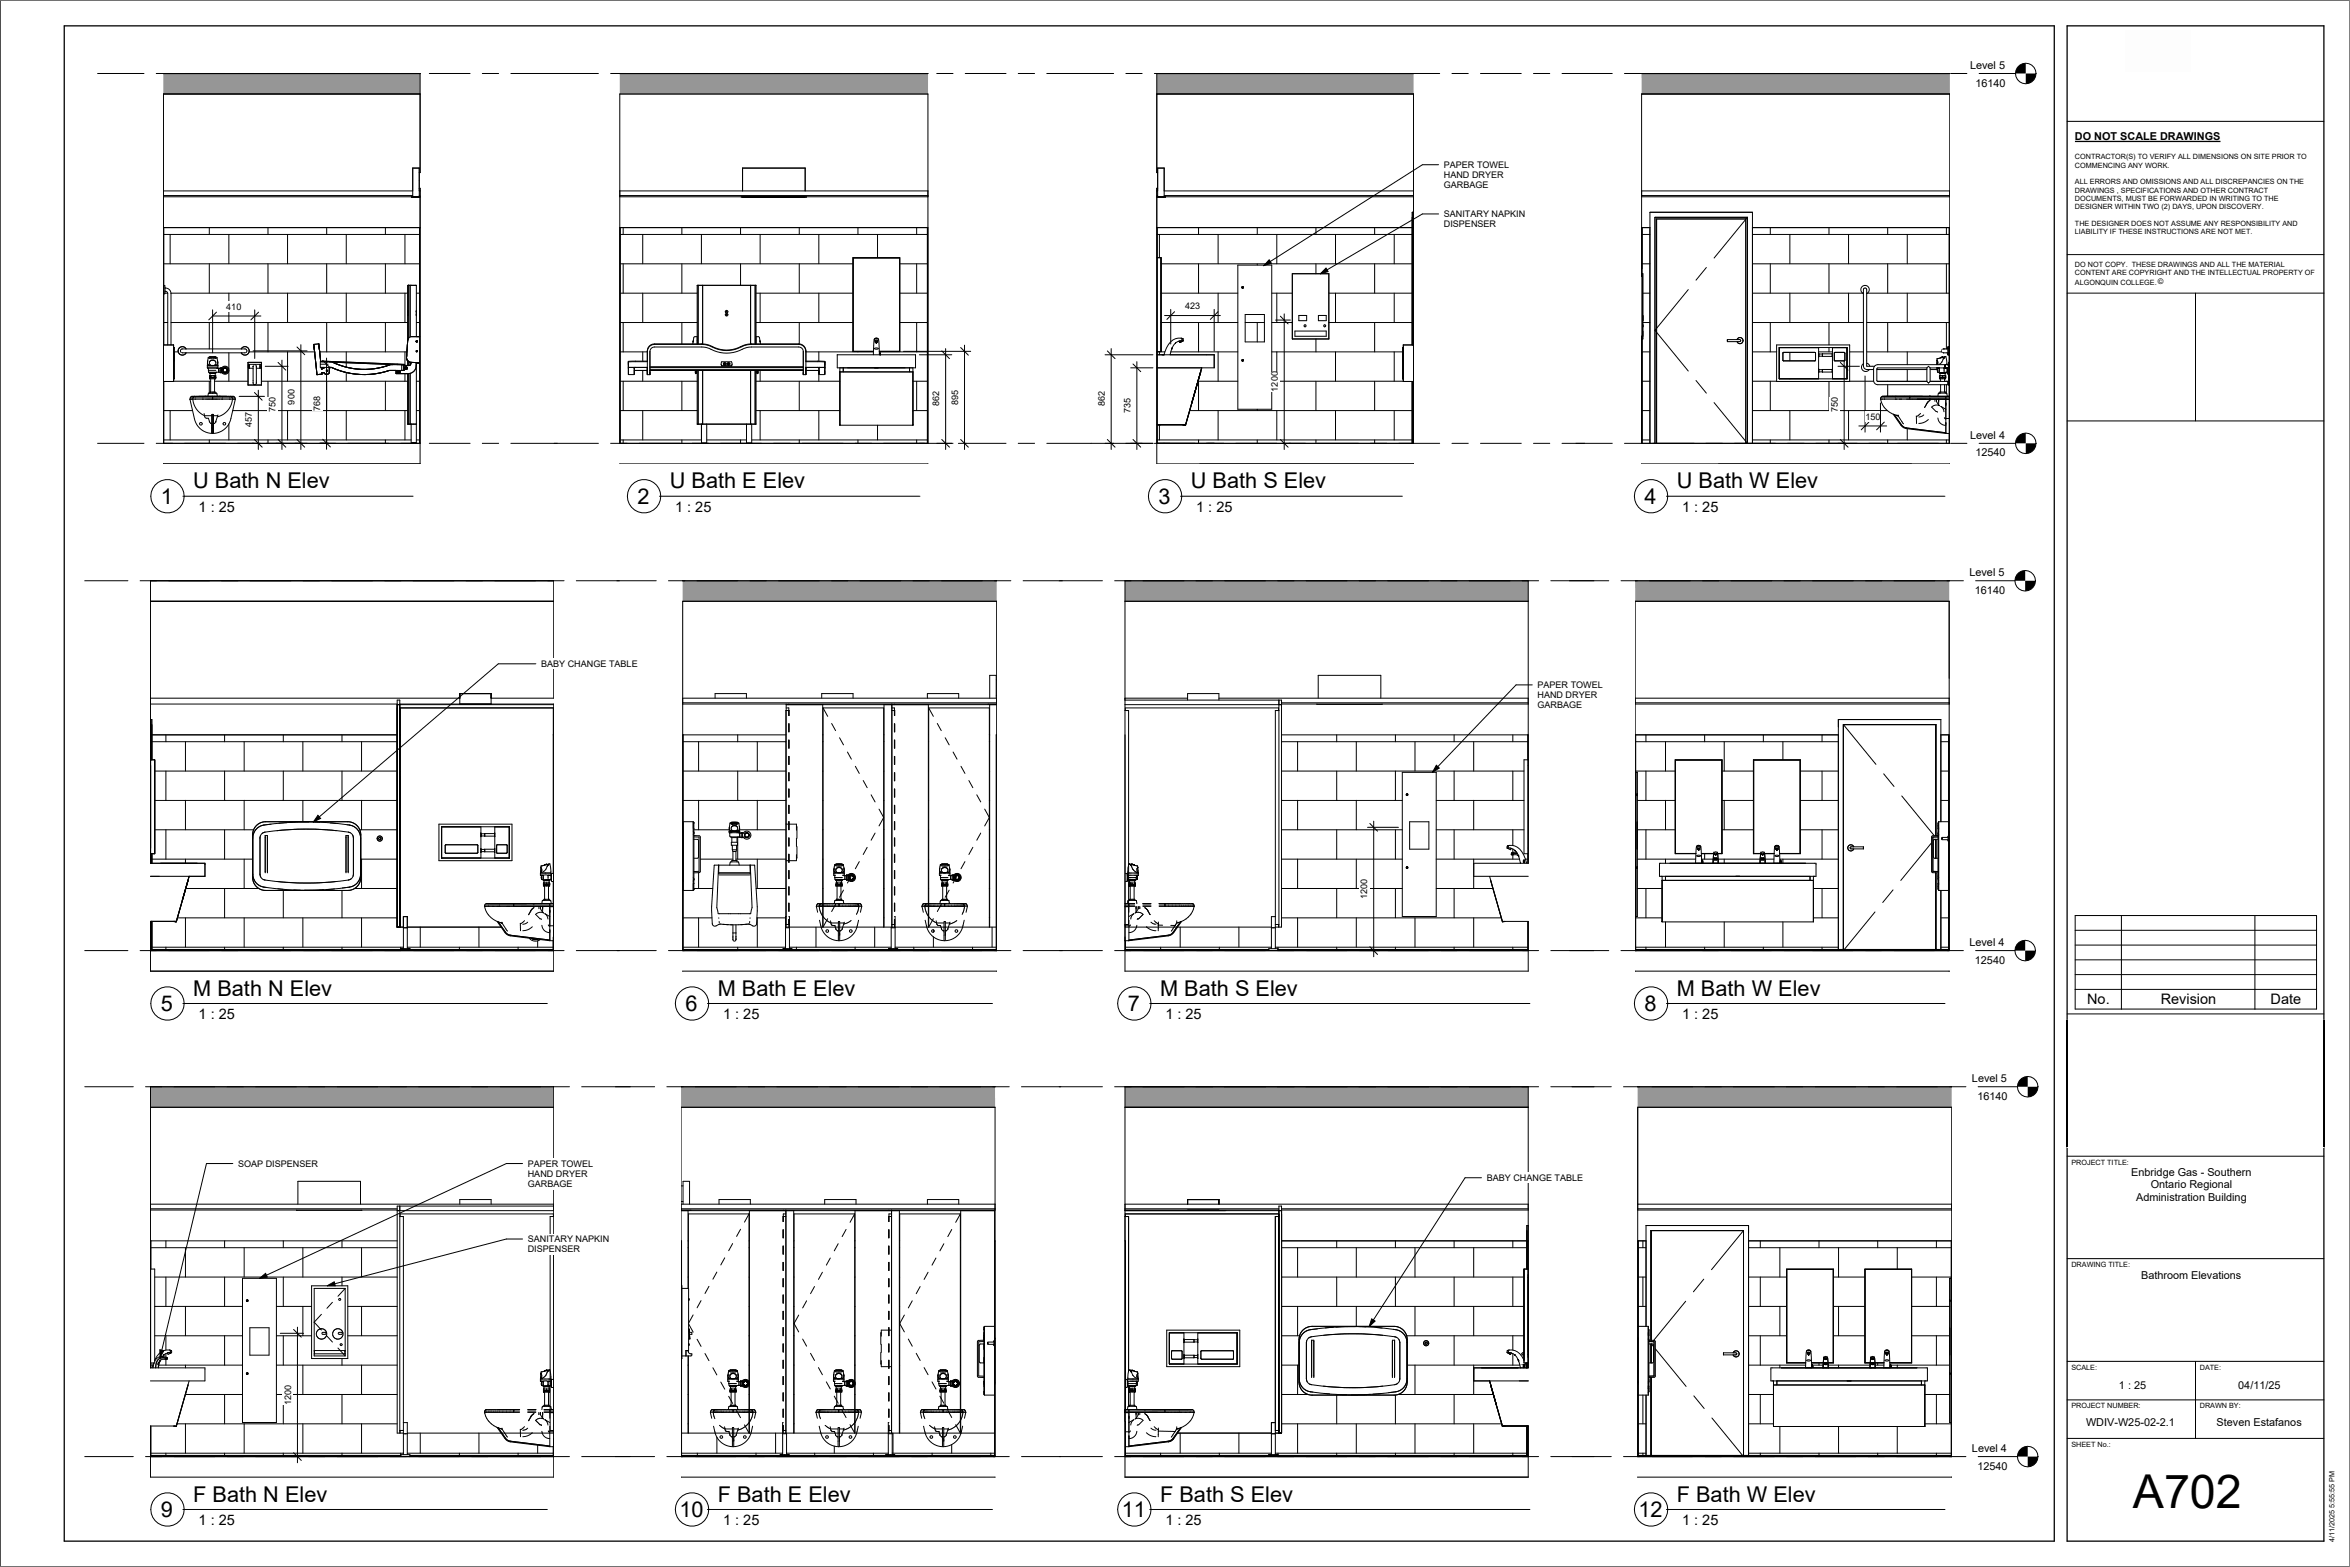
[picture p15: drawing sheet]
<svg xmlns="http://www.w3.org/2000/svg" width="914mm" height="610mm" viewBox="0 0 914 610" stroke-linecap="round" stroke-linejoin="round" font-family="sans-serif">
<defs><g id="words">
<text font-size="18.2" x="829.9" y="586.7">A702</text>
<g font-size="8.5">
<text x="75.2" y="189.9">U Bath N Elev</text>
<text x="260.6" y="189.9">U Bath E Elev</text>
<text x="463.4" y="189.9">U Bath S Elev</text>
<text x="652.5" y="189.9">U Bath W Elev</text>
<text x="62.6" y="195.9">1</text>
<text x="248.1" y="195.9">2</text>
<text x="450.8" y="195.9">3</text>
<text x="639.9" y="195.9">4</text>
<text x="75.2" y="387.3">M Bath N Elev</text>
<text x="279.3" y="387.3">M Bath E Elev</text>
<text x="451.4" y="387.3">M Bath S Elev</text>
<text x="652.5" y="387.3">M Bath W Elev</text>
<text x="62.6" y="393.3">5</text>
<text x="266.7" y="393.3">6</text>
<text x="438.9" y="393.3">7</text>
<text x="639.9" y="393.3">8</text>
<text x="75.2" y="584.1">F Bath N Elev</text>
<text x="279.3" y="584.1">F Bath E Elev</text>
<text x="451.4" y="584.1">F Bath S Elev</text>
<text x="652.5" y="584.1">F Bath W Elev</text>
<text x="62.6" y="590.1">9</text>
<text x="264.4" y="590.1">10</text>
<text x="436.5" y="590.1">11</text>
<text x="637.6" y="590.1">12</text>
</g>
<g font-size="5.6">
<text x="77.3" y="199.1">1 : 25</text>
<text x="262.7" y="199.1">1 : 25</text>
<text x="465.4" y="199.1">1 : 25</text>
<text x="654.5" y="199.1">1 : 25</text>
<text x="812.1" y="390.6">No.</text>
<text x="840.8" y="390.6">Revision</text>
<text x="883.5" y="390.6">Date</text>
<text x="77.3" y="396.4">1 : 25</text>
<text x="281.4" y="396.4">1 : 25</text>
<text x="453.5" y="396.4">1 : 25</text>
<text x="654.5" y="396.4">1 : 25</text>
<text x="77.3" y="593.3">1 : 25</text>
<text x="281.4" y="593.3">1 : 25</text>
<text x="453.5" y="593.3">1 : 25</text>
<text x="654.5" y="593.3">1 : 25</text>
</g>
<g font-size="4.2">
<text x="766.5" y="26.7">Level 5</text>
<text x="768.7" y="33.7">16140</text>
<text x="807.4" y="54.6">DO NOT SCALE DRAWINGS</text>
<text x="766.5" y="170.6">Level 4</text>
<text x="768.7" y="177.5">12540</text>
<text x="766.3" y="224.1">Level 5</text>
<text x="768.4" y="231">16140</text>
<text x="766.3" y="368">Level 4</text>
<text x="768.4" y="374.9">12540</text>
<text x="767.3" y="420.9">Level 5</text>
<text x="769.4" y="427.8">16140</text>
<text x="829.3" y="457.6">Enbridge Gas - Southern</text>
<text x="831.2" y="467.1">Administration Building</text>
<text x="836.9" y="462.3">Ontario Regional</text>
<text x="833.1" y="497.4">Bathroom Elevations</text>
<text x="824.5" y="540.5">1 : 25</text>
<text x="870.9" y="540.5">04/11/25</text>
<text x="811.7" y="554.9">WDIV-W25-02-2.1</text>
<text x="862.5" y="554.9">Steven Estafanos</text>
<text x="767.3" y="564.8">Level 4</text>
<text x="769.4" y="571.7">12540</text>
</g>
<g font-size="3.5">
<text x="561.8" y="65.3">PAPER TOWEL</text>
<text x="561.8" y="69.3">HAND DRYER</text>
<text x="561.8" y="73.3">GARBAGE</text>
<text x="561.8" y="84.5">SANITARY NAPKIN</text>
<text x="561.8" y="88.4">DISPENSER</text>
<text x="88" y="120.4">410</text>
<text x="461.1" y="120.3">423</text>
<text x="497.2" y="152.3" transform="rotate(-90 497.2 152.3)">1200</text>
<text x="107.2" y="160.4" transform="rotate(-90 107.2 160.4)">750</text>
<text x="114.6" y="157.4" transform="rotate(-90 114.6 157.4)">900</text>
<text x="124.6" y="159.9" transform="rotate(-90 124.6 159.9)">768</text>
<text x="365.5" y="158.1" transform="rotate(-90 365.5 158.1)">862</text>
<text x="372.8" y="157.5" transform="rotate(-90 372.8 157.5)">895</text>
<text x="429.9" y="158.1" transform="rotate(-90 429.9 158.1)">862</text>
<text x="439.9" y="160.7" transform="rotate(-90 439.9 160.7)">735</text>
<text x="715.1" y="160.4" transform="rotate(-90 715.1 160.4)">750</text>
<text x="98" y="166.2" transform="rotate(-90 98 166.2)">457</text>
<text x="725.8" y="163.2">150</text>
<text x="210.5" y="259.5">BABY CHANGE TABLE</text>
<text x="598.2" y="267.7">PAPER TOWEL</text>
<text x="598.2" y="271.7">HAND DRYER</text>
<text x="598.2" y="275.6">GARBAGE</text>
<text x="532" y="349.7" transform="rotate(-90 532 349.7)">1200</text>
<text x="92.6" y="453.9">SOAP DISPENSER</text>
<text x="205.4" y="453.9">PAPER TOWEL</text>
<text x="205.4" y="457.9">HAND DRYER</text>
<text x="205.4" y="461.8">GARBAGE</text>
<text x="578.5" y="459.4">BABY CHANGE TABLE</text>
<text x="205.4" y="483.3">SANITARY NAPKIN</text>
<text x="205.4" y="487.2">DISPENSER</text>
<text x="113.2" y="546.5" transform="rotate(-90 113.2 546.5)">1200</text>
</g>
<g font-size="2.8">
<text x="807.4" y="62">CONTRACTOR(S) TO VERIFY ALL DIMENSIONS ON SITE PRIOR TO</text>
<text x="807.4" y="65.3">COMMENCING ANY WORK.</text>
<text x="807.4" y="71.8">ALL ERRORS AND OMISSIONS AND ALL DISCREPANCIES ON THE</text>
<text x="807.4" y="75">DRAWINGS , SPECIFICATIONS AND OTHER CONTRACT</text>
<text x="807.4" y="78.2">DOCUMENTS, MUST BE FORWARDED IN WRITING TO THE</text>
<text x="807.4" y="81.5">DESIGNER WITHIN TWO (2) DAYS, UPON DISCOVERY.</text>
<text x="807.4" y="88">THE DESIGNER DOES NOT ASSUME ANY RESPONSIBILITY AND</text>
<text x="807.4" y="91.2">LIABILITY IF THESE INSTRUCTIONS ARE NOT MET.</text>
<text x="807.4" y="103.8">DO NOT COPY. THESE DRAWINGS AND ALL THE MATERIAL</text>
<text x="807.4" y="107.2">CONTENT ARE COPYRIGHT AND THE INTELLECTUAL PROPERTY OF</text>
<text x="807.4" y="110.7">ALGONQUIN COLLEGE.©</text>
<text x="806" y="453.1">PROJECT TITLE:</text>
<text x="806" y="492.9">DRAWING TITLE:</text>
<text x="806" y="532.9">SCALE:</text>
<text x="855.9" y="532.9">DATE:</text>
<text x="806" y="547.9">PROJECT NUMBER:</text>
<text x="855.9" y="547.9">DRAWN BY:</text>
<text x="806" y="562.9">SHEET No.:</text>
<text x="908.4" y="599.9" transform="rotate(-90 908.4 599.9)">4/11/2025 5:55:55 PM</text>
</g>
</g></defs>
<path d="M63.5 28.6h100v8h-100z" fill="#969696"/>
<path d="M63.7 88.5v22.5h.4v3.3h-.4v19.9h1.6v-20l-.2-.5-.8-.4-.2 .7 .1-2.7v.7a2.18 2.18 0 0 1 2.3 2.2v20h1l.2 1v12.2l-.2 1h-3.8v24.1h99.6v-31.3l-1.3-.1v31.3h-2v-7.4h-1.2v-19.7h-4.7v-1.2h-2.6a30.6 30.6 0 0 1-22.6-1.2h-.9l.1 2.1a1.14 1.14 0 0 1-1 .7 1.14 1.14 0 0 1-1-.7h-.9l.1 .5-2 .3-1.2-11.8 2-.2 .7 6.9h.5v-.2l32 1.3v.2h-1v2.1h.9v-2l1.6 .1-.1-1.7-.5-1.5 .6-7.1v-20.9h3.2v20h1.3v-42.5zM81.1 139l.5-.2a3.4 3.4 0 0 1 2.8 .3l.4 4.1-.4 .1h1.3v-.3l.5 .2a1.58 1.58 0 0 1 2.4-.4 1.58 1.58 0 0 1 0 2.4 1.58 1.58 0 0 1-2.4-.4v.3a2.2 2.2 0 0 0-2.3 .1v2.2h-.4v5.1h.2v.4l.7 .2 .2 1.1h6.4l.5 .8-1.7 7.8a7.3 7.3 0 0 1-7.2 5.8 7.3 7.3 0 0 1-7-6.1l-1.7-7.2 .4-1 6.6-.1 .2-1.1 .6-.2v-.4h.3v-5.1h-.5l.2-2.1-.5-.5-.2-1.6h-.3zM86.8 164.9a.51 .51 0 0 0 1 0 .51 .51 0 0 0-1 0zM77.7 164.9a.51 .51 0 0 0 1 0 .51 .51 0 0 0-1 0zM96.5 141h5.2v8.8h-5.2zM154.7 144.7a.51 .51 0 0 0 1 0 .51 .51 0 0 0-1 0zM155 144.7a.25 .25 0 0 1 .5 0 .25 .25 0 0 1-.5 0zM127 144.3a.25 .25 0 0 0 .5 0 .25 .25 0 0 0-.5 0zM157.5 143.2a.51 .51 0 0 0 1 0 .51 .51 0 0 0-1 0zM129.4 140.9a28.6 28.6 0 0 0 22.5 .9h1zM125 142.9l.1 .8 1.1-.8zM157.7 143.2a.25 .25 0 0 1 .5 0 .25 .25 0 0 1-.5 0zM69.8 135.3l1.2-.5 .8 .3 .6 .6h21.5a1.65 1.65 0 0 1 2.5-.5 1.65 1.65 0 0 1 0 2.6 1.65 1.65 0 0 1-2.5-.5h-21.5a1.65 1.65 0 0 1-2.4 .5 1.65 1.65 0 0 1-.2-2.5zM162 136.4v.4h.3l.1-.3zM162 132.6v.4h.3v-.4zM64.2 114l-.1 .3z" fill="#fff"/>
<g fill="none" stroke="#000" stroke-width=".39">
<path d="M63.5 28.6h.1M113.5 28.6h50v38.6M163.5 36.6h-100v135.9h100M63.5 74.3h97.1M63.5 76.6h100M63.5 76.1h97.1M160.1 76.6l3.4 .1M160.6 76.6v-11.2h2.5v11.2M163.1 74.3h.4M163.1 76.1h.4M163.5 73.3v3.3M163.5 76.7v103.8"/>
<path d="M163.5 67.2h-.4v6.1h.4M63.5 88.5h100M63.7 91.2h99.6M63.7 88.5v45.7M66.2 91.2v11.4M81.4 88.5v2.7M89 91.2v11.4M104.3 88.5v2.7M111.9 91.2v11.4M127.1 88.5v2.7M134.7 91.2v11.4M150 88.5v2.7"/>
<path d="M157.6 91.2v11.4M163.3 88.5v84M63.7 102.6h99.6M64.1 111h-.4v3.3h.4l.1-1M64.1 114h1.1M64.1 111.1l.1 .9M64.2 113.3l.8 .3 .3 .6v20M64.2 112l.6 .1a2.16 2.16 0 0 1 1.7 2.1v20M64.2 112v1.3M66.5 114h92.3M81.4 102.6v11.4M89 114v11.5"/>
<path d="M104.3 102.6v11.4M111.9 114v11.5M127.1 102.6v11.4M134.7 114v11.5M150 102.6v11.4M157.6 114v11.5M159.6 111h.3M159.6 111h-.8l-.2 21.4M159.6 111v20.1M159.9 111h1.8M161.7 111h.3M162 114h1.3"/>
<path d="M162 111v20M63.5 134.2h4v14.2h-4M63.7 125.5h1.6M66.5 125.5h92.3M67.5 135.2h.2M67.6 135.2h.1M67.7 137.3v-.2v.3M67.7 136.9h1.7M67.7 135.2v12.2M69.3 136.5a1.65 1.65 0 0 0 1.3 1.6 1.65 1.65 0 0 0 1.8-.8 1.65 1.65 0 0 1-1.8 .8 1.65 1.65 0 0 1-1.3-1.6zM69.8 135.3a1.64 1.64 0 0 1 2.6 .4 1.65 1.65 0 0 0-1.8-.8 1.65 1.65 0 0 0-1.3 1.6zM70.6 135.9a.76 .76 0 0 0 0 1.2"/>
<path d="M70.8 135.8h-.2M70.8 137.2l.2 .1M71 137.3h24.3M71 135.7l24.4 .1M71 135.7l-.2 .1M81 139.1l-.2 1.9M81 139.1l1.6 .5 1.8-.5M81.4 125.5v10.2M81.6 138.9l-.6 .2M81.7 139h2.1M81.7 139v.2M82 138.9h-.5h2.4"/>
<path d="M83.5 138.9h.4M83.8 139v.2M83.9 138.9l.5 .2M84.4 139.1l.3 1.9M89 137.3v6.2M93.9 135.7a1.65 1.65 0 0 1 2.5-.5 1.65 1.65 0 0 1 0 2.6 1.65 1.65 0 0 1-2.5-.5M95.4 137.2l-.1 .1M95.5 135.8a.76 .76 0 0 1 .6 .6 .76 .76 0 0 1-.4 .8M96.9 136.9h25.5M104.3 125.5v11.4M111.9 136.9v11.4M122.1 134l.3 2.8"/>
<path d="M122.1 134l.1 1M122.2 135l.2 1.8M122.2 135l.1 .9M122.2 135l.2 1.4zM122.3 135.9l.2 1.5zM122.4 136.8l.9 9 2-.3-.1-.5h.9a1.14 1.14 0 0 0 1 .7 1.14 1.14 0 0 0 1-.7v-1.9l-.5-.2M124.1 133.8l.3 2.8M124.1 133.8l.1 1M124.1 133.8l-2 .2M124.2 134.8l.1 1.4zM124.2 134.8l.2 1.8M124.2 134.8l.1 .9"/>
<path d="M124.3 135.7l.1 1.5zM124.4 136.6l.4 4.1h.5M124.4 136.9h33.9M127.1 125.5v11.4M134.7 136.9v4M150 125.5v11.4M157.6 136.9v5.3M158.2 139l.5 1.5 .1 1.7M158.2 139l.3 1.2 .9 .7 3.9 .3M158.5 134.5l-.3 4.3M158.6 132.4l-.4 6.6M158.7 132l-.1 .4"/>
<path d="M158.8 121.3v.4M158.8 120.8v.3M158.8 121.9v1M159 131.6l-.1 .1M161.9 132.8l.2 .3 .3-.3M161.9 132.8l.2-.2 .3 .2M161.9 132.8v.1M161.9 132.8h.1M161.9 132.7v.1M161.9 132.9l.1 .1M162 132.7h-.1M162 120.8v.3"/>
<path d="M162 121.3v.4M162 121.9v1M162 125.5h1.3M162 132.6v.4M162 133l.1 .1M162.1 132.6h-.1M162.1 133.1h.1M162.1 132.6h.1M162.2 132.6h.1M162.2 133.1h.1M162.2 133v.1M162.3 136.5l-.3-.1v.4h.3"/>
<path d="M162.3 132.7h.1M162.3 136.5h.1M162.4 132.9l-.1 .1M162.4 132.7v.1M162.4 136.7l-.1 .1M162.4 136.6h.1M162.4 132.8h.1M162.4 132.8v.1M162.4 136.6v.1M163.3 131h-3.5a1.52 1.52 0 0 0-1.2 1.4M63.7 159.7h11.2M63.7 148.4v24.1"/>
<path d="M66.2 159.7v11.5M67.5 148.3h14.5M67.5 147.4h.2M67.6 147.4h.1M67.7 140.1v.3M73.9 155.3l1.7 7.5a7.2 7.2 0 0 0 7.1 5.8 7.2 7.2 0 0 0 7.1-5.8l1.8-7.5M73.9 155.3h1.1M74 154.8l-.1 .5M74 154.8h1.1M75 155.3h1M75 155.3a7.7 7.7 0 0 0 4.6 6.4M75.1 154.8h7.6"/>
<path d="M75.1 154.8l-.1 .5M75.7 154.2h.9M75.7 154.2l-.6 .6M75.7 154.2h-1.2l-.5 .6M76 155.3h2.9M76 155.3h.1M76.6 154.2h6.1M76.6 154.2h9.2M77.3 154.2h6.1zM78.9 155.3h3.8M78.9 155.3h.2M79.7 154.2h.5"/>
<path d="M80 155.3h.3M80.7 143.2h4.1M80.7 143.2h.2M80.7 142.3h4.1M80.7 142.3v.9M80.7 142.3h.1M80.7 155.3h.6M80.7 140.9a1.1 1.1 0 0 0 1.5 1.2M80.7 140.9v1.4M80.7 142.3h4M80.8 140.3l-.1 .6M80.9 143.2l.2 .9"/>
<path d="M80.9 143.2h3.7M81.1 144.1l.1 .7M81.1 144.1h2.9M81.2 141.9l.3 .2M81.2 144.8l.3 .3M81.2 144.8h3.1l-.3 .3M81.3 152.9l-.4 1.3M81.3 152.9h1.4M81.4 148.3v4.6M81.5 155.3h.4M81.5 145.1h2.5M81.5 145.1h.1"/>
<path d="M81.5 145.1l.2 .2M81.5 145.1h2.4M81.5 147.4h.3M81.5 147.4h2.4M81.5 146.9h2.4M81.5 146.9h.4M81.5 146.2h.2M81.5 146.2h.4M81.5 146.2v1.2M81.5 146.9h.1M81.6 146.9h2.2M81.6 146.9h.1"/>
<path d="M81.7 146.9h2.1M81.7 145.3h2.1M81.7 145.3h.1M81.7 152.5v.4M81.7 146.2h.2M81.7 145.3v.9M81.9 146.2h.4M81.9 146.2l.1 .1M81.9 146.9h.4M81.9 146.9h-.4M81.9 152.5h1.7M82 146.8h.1"/>
<path d="M82 146.8l-.1 .1M82 147.4v5.1M82.1 146.8l.2 .1M82.1 146.3h-.1M82.1 146.3v.5M82.3 142.2h.1M82.3 155.3h1.1M82.3 154.2h.4M82.3 146.9h.9M82.3 142.2h.8M82.3 146.2h.7M82.3 146.2l-.2 .1"/>
<path d="M82.3 146.2h.8M82.7 142.2h.1M82.7 152.9h1.5M82.7 154.8h7.6M82.7 154.2h6.1M82.7 154.8v.5M82.7 155.3h3.9M82.7 154.2v.6M82.8 142.2h-.1M83.1 152.5h.1M83.1 146.2h.5M83.1 146.2l.3 .1"/>
<path d="M83.2 146.9h.4M83.2 142.1l-.1 .1M83.3 142.2a1.13 1.13 0 0 0 .5-1.7 1.13 1.13 0 0 0-1.7-.2 1 1 0 0 0-.6 .9 1 1 0 0 0 .7 1M83.4 146.3h.1M83.4 146.8l-.2 .1M83.4 146.3v.5M83.4 154.2h2M83.4 154.2h4.7M83.5 148.3h13M83.5 147.4v5.1M83.5 146.8l.1 .1M83.5 146.8h-.1"/>
<path d="M83.5 146.3v.5M83.6 146.9h.3M83.6 146.2l-.1 .1M83.6 146.2h.3v1.2M83.7 147.4h.2M83.7 145.3l-.1 .9M83.7 152.5v.4M83.7 145.3h.1M83.8 155.3h.2M83.8 146.9h.1M83.9 146.9h.1M83.9 145.1l-.1 .2"/>
<path d="M84.1 155.3h.5M84.2 152.9l.4 1.3M84.2 144.8h.8M84.3 141.9l-.3 .2M84.3 143.3h.7M84.6 143.2l-.2 .1M84.6 143.2h.2M84.6 140.3l.1 .6M84.7 140.9a1.1 1.1 0 0 1-1.4 1.2M84.7 140.9l.1 1.4M84.8 142.3h.1M84.8 142.3v.9"/>
<path d="M85 144v.8M85 143.3v.7M85 144.8h.7M85 143.3h.7M85.1 155.3h.3M85.3 154.2h.1M85.4 154.2h.4M85.4 154.2h2.7M85.7 144v1.1v-.3M85.7 143.3v-.3v1M85.7 144v.8M85.7 143.3v.7"/>
<path d="M85.7 145.1h.5M85.7 143h.5M85.8 154.2h3M86.2 155.3h.4M86.2 144v.7M86.2 143.3v.7M86.2 144v1.1v-.4M86.2 143.3v-.3v1M86.2 143.3a1.57 1.57 0 0 1 2.4-.5 1.57 1.57 0 0 1 0 2.4 1.57 1.57 0 0 1-2.4-.4M86.2 144.7h.2M86.2 143.3h.2M86.4 144v.7"/>
<path d="M86.4 143.3v.7M86.4 144.8h.5M86.4 143.3h.5M86.5 143.3a1.32 1.32 0 0 1 1.9-.3 1.32 1.32 0 0 1 .1 2 1.32 1.32 0 0 1-2-.2M86.6 155.3h2.9M86.7 143.4a1.01 1.01 0 0 1 1.5-.2 1.01 1.01 0 0 1 .1 1.5 1.01 1.01 0 0 1-1.5 0M86.7 144a.82 .82 0 0 1 .9-.8 .82 .82 0 0 1 .8 .8M86.7 144a.82 .82 0 0 0 .9 .8 .82 .82 0 0 0 .8-.8M86.8 143.7h.1M86.9 144.4l.1 .2M86.9 143.5v.1M87 143.4v.1"/>
<path d="M87.2 144.7l.1 .1M87.3 143.3h-.2M87.4 144.8h.1M87.5 144.8h.1M87.5 143.2h.2M87.8 143.3h.1M88.1 143.4l.1 .1M88.1 154.2h.1M88.2 144.6l-.4 .2M88.2 143.5v.1M88.2 144.5h.1M88.3 144.3v.1"/>
<path d="M88.8 154.2h.9M89 144.5v3.8M89.3 155.3h.2M89.5 155.3h1M89.7 154.2l.6 .6M89.7 154.2h1.3l.4 .6M90.3 154.8l.2 .5M90.3 154.8h1.1M90.5 155.3a7.7 7.7 0 0 1-5.9 6.9M90.5 155.3h1.1M90.6 159.7h68.2M91.4 154.8l.2 .5"/>
<path d="M96.5 141h5.2v8.8h-5.2zM96.6 141.8v1.4M96.6 141.8h.5M96.6 143.2h.5M97.1 141.8v1.4M97.1 141.7v1.6M97.1 141.7v.1M97.1 143.2v.1M97.1 143.3h1.4M97.1 141.7h4M98.5 142.5v6.6M98.5 142.5v.1"/>
<path d="M98.5 148.9h.1M98.5 142.5h.1M98.5 142.4h.1M98.8 142h-.1M98.9 141.9h.1M99.3 141.9h.1M99.5 142h.1M99.7 142.2v.1M99.7 149.2a.63 .63 0 0 1-.5 .5 .63 .63 0 0 1-.6-.4M99.8 143.3h1.3M99.8 142.5l-.1 6.6M99.8 142.5v.1"/>
<path d="M99.8 142.7v.3M99.8 148.5v.4M99.8 142.5h-.1M101.1 141.8v1.4M101.1 143.2v.1M101.1 141.7v.1M101.1 141.7v1.6M101.1 141.8h.5M101.1 143.2h.5M101.6 141.8v1.4M101.7 148.3h57.1M104.3 148.3v11.4"/>
<path d="M111.9 159.7v11.5M125 142.9h1.2l-1.1 .8zM125.3 140.7v-.2l29.2 1.2M125.3 140.7l2.1 .1M127.1 148.3v11.4M127.2 144l.3 .3-.2 .2M127.2 144l-.2 .3 .3 .2M129.4 140.9a28.6 28.6 0 0 0 22.5 .9h1.6M134.7 141.1v1.7M134.7 144.9v3.4M134.7 159.7v11.5M150 148.3v11.4"/>
<path d="M154.5 141.7l2.8 .1M155.2 144.4l.3 .3-.3 .2M155.2 144.4l-.2 .3 .2 .2M157.3 142h-1v2.1h-2.8M157.3 142l-32.7-1.3v2.2h4.3a30.6 30.6 0 0 0 22.6 1.2h3.4M157.3 141.8v.2M157.6 142.9v.6M157.6 145.3v3M157.6 159.7v11.5M158 142.7l-.5 .5 .5 .5M158 142.7l.5 .5-.5 .5M158 143l.2 .2-.2 .3"/>
<path d="M158 143l-.3 .2 .3 .3M158 142.7l.4 .3v.5M158.4 143.5l-.4 .2M158.8 145.3v19.7h.8M158.9 140.6l.1 .1M159 142.2l-1.8-.1v2h-.9M159.3 140.8h.1M159.6 140.9v1.1l-.6 .2M159.6 145.2v19.8M159.9 141.3l-.2 .6-.7 .3M159.9 141.3l-.3 .7M159.9 140.9v.4"/>
<path d="M161.9 142.3a3 3 0 0 1-3 3h-4.8v-1.2M161.9 141.1l.1 31.3M162 148.3h1.3M162 159.7h1.3M63.7 171.2h96.3M79.4 160.9l.2 .8M79.6 161.7a.98 .98 0 0 0 1.3 1l1.2 2.1M79.6 161.7h2.9M81.4 171.2v1.3M81.5 163.9v.3M82.1 164.8l.4 .1M82.1 164.8h.4"/>
<path d="M82.5 161.2v5.3M82.5 165.4v3M82.6 161.2h.3M82.7 168.6h.1M83 165.3v1.2zM83 161.2v4.1M83 165.4v3M83 164.8h.4M83.1 161.7h1.6M83.4 164.8l-.4 .1M84 163.9v.3M84.7 161.7l-.8 2.6-.5 .5"/>
<path d="M84.8 161.4l-.1 .3M89 164.9v6.3M104.3 171.2v1.3M127.1 171.2v1.3M150 171.2v1.3M159.6 165h.3M159.9 165h2.1h-2v7.4M160 172.4h1zM161 172.4h1zM162 171.2h1.3M63.5 180.5h.1M63.5 180.5h100"/>
<circle cx="162.1" cy="136.6" r=".25"/>
<circle cx="87.6" cy="144" r=".76"/>
<circle cx="87.6" cy="144" r=".86"/>
<circle cx="155.2" cy="144.7" r=".51"/>
<circle cx="78.2" cy="164.9" r=".51"/>
<circle cx="87.3" cy="164.9" r=".51"/>
</g>
<path d="M63.5 36.6h100M63.5 28.6h100" fill="none" stroke="#000" stroke-width=".5"/>
<path d="M241.1 28.6h120v8h-120z" fill="#969696"/>
<path d="M241.4 88.5v84h119.5v-84zM271.3 111h22.9v20l1.2 .2 .5 2.6h14.9a2.78 2.78 0 0 1 2.8 2.8v3.9l7.4 .1v5.1h-2.3v-1.6h-5.1v1.7h-1v-1.7h-17.7v1.2h-.3v-1.2h-.4v20.9h-1.7v7.4h-2v-7.4h-15.5v7.4h-2v-7.4h-1.7v-20.9h-.4v1.2h-.3v-1.2h-17.7v1.7h-1v-1.7h-5.1v1.6h-2.3v-5.1l7.4-.1v-3.9a2.78 2.78 0 0 1 2.8-2.8h14.9l.4-2.5 .4-.3h.9zM331.9 100.2h18.2v36.6h-8l.1 1 .3-.5 .1 .7h13.6v5.1h-1v22.3h-28.4v-22.3h-1v-5.1h14l.1-1.2h-8z" fill="#fff"/>
<g fill="none" stroke="#000" stroke-width=".39">
<path d="M241.2 36.6v135.9h119.9v-135.9M241.2 28.6h.1M361.1 28.6h.1M241.2 74.3h119.9M241.2 76.6h119.9M241.2 76.1h119.9M288.4 76.6h25.4M288.9 74.3v-8.9h24.4v8.9M241.2 88.5h119.9M241.4 91.2h119.5M241.4 88.5v84M242.5 88.5v2.7"/>
<path d="M250.1 91.2v11.4M265.3 88.5v2.7M272.9 91.2v11.4M288.2 88.5v2.7M295.8 91.2v11.4M311 88.5v2.7M318.6 91.2v11.4M333.8 88.5v2.7M341.5 91.2v9M356.7 88.5v2.7M360.9 88.5v84M241.4 102.6h90.5"/>
<path d="M241.4 114h29.9M242.5 102.6v11.4M250.1 114v11.5M265.3 102.6v11.4M271.3 111h.3M271.3 111v22.8M271.6 111h22.2M271.6 111v22.8M288.2 102.6v8.4M293.8 111h.4M293.8 111v22.8M294.2 114h37.7"/>
<path d="M294.2 111v22.8M295.8 114v11.5M311 102.6v11.4M318.6 114v11.5M350.1 102.6h10.8M350.1 114h10.8M356.7 102.6v11.4M241.4 125.5h29.9M241.4 136.9h10.5M242.5 125.5v11.4M250.1 136.9v3.6M251.9 136.8a2.78 2.78 0 0 1 2.8-2.8h18.4a14 14 0 0 1 6.2 1.9 12.9 12.9 0 0 0 10.3-1.5l2.8-.4h18.4a2.78 2.78 0 0 1 2.8 2.8"/>
<path d="M252.7 134.6l2-.8h18.4a14 14 0 0 1 6.2 1.9 12.9 12.9 0 0 0 10.3-1.5l2.8-.4h18.4a2.78 2.78 0 0 1 2.8 2.8v9.2h-1v-9l-.3-.9-.6-.7-.9-.2h-18.4l-1.9 .2a16.2 16.2 0 0 1-10.3 1.9l-6.2-2.1h-19.8l-.8 .5-.5 1.3v9h-1v-9.2zM265.3 125.5v8.3M269.8 132.6l-.1 .5M271.3 132.4v-1.4l-1.2 .1-.5 2.7M273.4 133.8v-22.8h18.7v22.8M282.5 122.3h.5l-.3 .4zM282.7 121l.3 .4h-.5zM294.2 125.5h37.7M294.2 132.4v-1.4l1.2 .1 .5 2.7M295.7 132.6l.1 .5M311 125.5v8.3M313.6 136.9h26.3"/>
<path d="M318.6 136.9v3.6M325.8 138.1h.1M325.8 138.1v5h30.4v-5M325.8 138h30.4M333.8 136.8v.1M339.8 138l.2-5a1.03 1.03 0 0 1 .5-1.4 1.03 1.03 0 0 1 1.4 .6l.3 5.8M339.9 136.8h-8v-36.6h18.2v36.6h-8M339.9 136.7h-7.9v-36.4h18v36.4h-7.9M340.3 135.5l1.5 .1-1.1 .2zM340.5 131.8h1M340.5 131.8l-.3 .3 .4 .5M340.5 133l.5 .2 .5-.2"/>
<path d="M340.5 133l.5-.2 .5 .2M340.5 132.5v.5M340.6 131.7l-.1 .1M340.6 131.7h.8M340.6 132.6h.8M340.6 132.6h.3M341 133.5h.1M341.1 133.5h.1M341.4 132.6h-.3M341.4 131.7l.1 .1M341.5 132.5v.5M341.5 131.8l.3 .3-.4 .5"/>
<path d="M342.2 136.9h18.7M342.3 137.3v.2M342.3 137.3v.7l-.1-.2M342.4 137.3l.2 .2M342.4 137.3h-.1M342.6 137.5h.1M342.6 137.8v.2M342.6 137.8h.1M342.6 137.5v.5M350.1 125.5h10.8M356.2 138h.1M356.7 125.5v11.4"/>
<path d="M241.4 148.3h29.9M241.4 159.7h29.9M242.5 148.3v11.4M244.5 142.9v2.8v-1.6M244.5 142.9h2.8M244.5 145.7h2.3M244.5 142.9h2.3M246.8 144.1h.5M246.8 142.9v2.8v-1.6M246.8 142.9v.8zM246.8 144.1h5.1M246.8 142.9h.5"/>
<path d="M247.3 142.9h4.6M250.1 144.1v4.2M250.1 159.7v11.5M251.9 140.5l-7.4 .1v2.3M251.9 140.7l-7.3 .1-.1 2.9v-1.9M251.9 145v.6M251.9 144.1v.4M252.9 145v.6M252.9 144.1v.4M252.9 142.9h59.7M252.9 144.1h17.7M252.9 143.7h59.7"/>
<path d="M252.9 142.7h59.7M265.3 148.3v11.4M270.6 144.1v1.2M270.6 144.2v1M270.6 144.4v.5M270.6 145.3v-1.2h.3v1.2M270.6 145.3h.3M270.9 144.1v1.2M270.9 144.2v1M270.9 144.4v.5M270.9 144.1h23.7M271.3 144.1v20.9"/>
<path d="M271.6 144.1v20.9M273.4 144.1v20.9M280.6 141.7l.2 .6M280.8 142.3l-.2-.8 .2-.8h3.8l.3 .8-.3 .8M280.8 142.3h3.8M280.8 142.3h.1M281.5 141.6l.5 .5 .5-.5M281.5 141.6l.5-.5 .5 .5M282 141.3l.3 .4h-.6zM283 141.6l.5 .5 .5-.5M283 141.6l.5-.5 .5 .5M283.2 141.4h.5l-.2 .4z"/>
<path d="M283.5 141.8h.1M284.6 142.3h.1M284.8 141.7l-.2 .6M292.1 144.1v20.9M293.8 144.1v20.9M294.2 148.3h32.6M294.2 159.7h32.6M294.2 144.1v20.9M294.6 144.1v1.2M294.6 144.2v1M294.6 144.4v.5M294.6 145.3v-1.2h.3v1.2"/>
<path d="M294.6 145.3h.3M294.9 144.1v1.2M294.9 144.2v1M294.9 144.4v.5M294.9 144.1h17.7M295.8 144.1v4.2M295.8 159.7v11.5M311 148.3v11.4M312.6 145v.6M312.6 144.1v.4M313.6 140.5l7.4 .1v2.3M313.6 140.7l7.3 .1 .1 2.9v-1.9"/>
<path d="M313.6 145v.6M313.6 144.1v.4M313.6 142.9h4.6M313.6 144.1h5.1M318.2 142.9h2.8M318.2 144.1h.5M318.2 142.9h.5M318.6 144.1v4.2M318.6 159.7v11.5M318.7 142.9v2.8v-1.6M318.7 142.9v.8zM318.7 145.7h2.3"/>
<path d="M318.7 142.9h2.3M321 142.9v2.8v-1.6M326.8 143.1v22.3M326.8 144.7h28.4M326.8 144.6h28.4M328.1 143.1v1.5M340.2 143.1h1.6M353.9 143.1v1.5M355.2 148.3h5.7M355.2 159.7h5.7M355.2 143.1v22.3M356.7 148.3v11.4"/>
<path d="M241.4 171.2h31.6M242.5 171.2v1.3M265.3 171.2v1.3M271.3 165h.3M271.6 165h1.8M273 165h2v7.4h-2zM273.4 165h18.7M275 171.2h15.5M275 165h15.5M288.2 171.2v1.3M290.5 165h2v7.4h-2zM292.1 165h1.7"/>
<path d="M292.5 171.2h68.4M293.8 165h.4M311 171.2v1.3M326.8 165.3h28.4M333.8 171.2v1.3M341.5 165.4v5.8M356.7 171.2v1.3M241.2 180.5h119.9M241.2 180.5h.1M361.1 180.5h.1"/>
<circle cx="282.7" cy="121.3" r=".51"/>
<circle cx="282.7" cy="122.4" r=".51"/>
<circle cx="340.9" cy="133" r=".35"/>
</g>
<path d="M241.2 36.6h119.9M241.2 28.6h119.9" fill="none" stroke="#000" stroke-width=".5"/>
<path d="M450.1 28.6h99.9v8h-99.9z" fill="#969696"/>
<path d="M450.3 88.5v11.7h1.5v36.6h-1.5v1.2h2.6a7.3 7.3 0 0 1 5.9-6.5l1.4 .2 .2 .9-1.4 .6-.2-.5a3.8 3.8 0 0 0-2.6 2.7l-.9 2.6h17.1l.1 5.1h-4.9l-6.3 22.2-11-.1v7.3h99.2v-24.1h-3.5l-.2-1 .2-13.2h3.5v-45.7zM460.3 165.2l.9 .2zM481.6 103.1h13.2v56.1h-13.2zM484.5 122.4v10.6h7.5v-10.6zM502.8 106.5h14.3v25.4h-14.3z" fill="#fff"/>
<g fill="none" stroke="#000" stroke-width=".39">
<path d="M450.1 36.6h99.9v135.9h-99.9M500.1 28.6h-50v38.6M550 28.6h.1M450.1 67.2h.3v6.1h-.3v3.3h99.9M450.1 74.3h.3M450.1 76.1h.3M450.4 76.6v-11.2h2.6v11.2M453 74.3h97M453 76.1h97M453.5 76.6l-3.4 .1v103.8h99.9M450.1 88.5h99.4M450.3 91.2h99.2"/>
<path d="M450.3 88.5v84M451.1 91.2v9M466.4 88.5v2.7M474 91.2v11.4M489.2 88.5v2.7M496.8 91.2v11.4M512 88.5v2.7M519.7 91.2v11.4M534.9 88.5v2.7M542.5 91.2v11.4M550 82.6h-.5v51.6M550 88.5h-.2v45.7"/>
<path d="M450.3 100.2h1.5v36.6h-1.5M451.8 102.6h97.7M451.8 114h29.8M466.4 102.6v11.4M474 114v11.5M481.6 103.1h13.2v56.1h-13.2zM483.5 111.7v.3M483.5 112v-.4v.4M483.5 112h.1M483.5 111.6h.1M483.5 111.5l.3 .4-.3 .2M483.5 111.5l-.3 .3 .3 .3"/>
<path d="M483.5 111.5l.4 .3-.4 .4M483.5 111.5l-.3 .3 .3 .4M489.2 102.6v.5M494.8 114h8M496.8 114v11.5M502.8 106.5h14.3v25.4h-14.3zM512 102.6v3.9M517.1 114h32.4M519.7 114v11.5M534.9 102.6v11.4M542.5 114v11.5M450.3 138l22.2 .1v5h-22.2"/>
<path d="M450.3 136.9h3M451.1 136.9v1.1M451.8 125.5h29.8M452.2 138h.5M452.7 138h.3M455.6 136.9h26M455.8 135.9h.1M455.9 135.8l-.6 2.2M456 135.3h.2M456.2 135.3v.1M456.2 135.3l-.4 .3 .1 .3M456.2 135.3l-.3 .6"/>
<path d="M457.3 133.5h.1M457.4 133.5h.1M457.4 133.4v.1M458.8 132.7l.2 .5M458.8 132.7h.1a3.8 3.8 0 0 0-2.8 2.7M458.8 132.7h.1M459.5 133l-.5 .2M459.8 132.6h.1M459.9 132.6l-1.1 .1M459.9 132.6v.2M459.9 132.8l-.4 .2M460.2 132.6l-.4 .1"/>
<path d="M460.2 131.8a3.9 3.9 0 0 0-4.7 1.2 11.5 11.5 0 0 0-2.6 5h-.2M460.2 131.8l.2 .1zM460.2 131.8a.41 .41 0 0 0-.3 .4 .41 .41 0 0 0 .4 .4M460.2 132.6h.1M460.3 132.6h-.1M460.4 132.6h-.1M460.4 132.5l-.1 .1M460.4 131.9v.6M466.4 125.5v11.4M474 136.9v11.4M484.5 125.5h7.5M484.5 122.4h7.5v10.6h-7.5z"/>
<path d="M489.2 125.5v7.5M494.8 125.5h8M494.8 136.9h51M496.8 136.9v11.4M503.9 128.8h12.1v2h-12.1zM505.4 122.7h3v2.1h-3zM512 131.9v5M513 122.7h3v2.1h-3zM517.1 125.5h32.4M519.7 136.9v11.4M534.9 125.5v11.4M542.5 136.9v11.4"/>
<path d="M545.8 137.3v-.2v.3M545.9 135.2h.1M546 135.2v12.2M550 134.2h-4v14.2h4M462.9 159.7h86.6M466.2 148.3h15.4M466.4 148.3v11.4M467.2 144.6l-6.1 20.8M467.6 143.1l-6.3 22.2M474 159.7v11.5M483.4 140.1l.1 .2M483.5 140.1v.2"/>
<path d="M483.5 140.4v-.4v.4M483.5 140.4h.1M483.5 140.1h-.1M483.5 140.1h.1M483.6 140.1l-.1 .2M489.2 159.2v.5M494.8 148.3h51.2M496.8 159.7v11.5M512 148.3v11.4M519.7 159.7v11.5M534.9 148.3v11.4M542.5 159.7v11.5"/>
<path d="M545.8 140.1v.3M545.9 147.4h.1M549.5 148.4v24.1M549.8 148.4v24.1M450.3 171.2h99.2M450.3 165.2h11M451.1 165.2v6M452.2 172.5h.9M460.3 165.3l.9 .1M460.3 165.2v.1M461.3 165.3l-.1 .1M466.4 171.2v1.3"/>
<path d="M489.2 171.2v1.3M512 171.2v1.3M534.9 171.2v1.3M550 180.5h.1"/>
<circle cx="507.8" cy="126.8" r=".41"/>
<circle cx="515.4" cy="126.8" r=".41"/>
<circle cx="483.5" cy="140.2" r=".32"/>
<circle cx="483.5" cy="140.2" r=".35"/>
</g>
<path d="M450.1 36.6h99.9M450.1 28.6h99.9" fill="none" stroke="#000" stroke-width=".5"/>
<path d="M638.7 28.6h120v8h-119.9z" fill="#969696"/>
<g fill="#fff">
<path d="M639 88.5h3v84h-3v-40.6h.2z"/>
<path d="M681.9 88.5v84h76.6v-3.9l-17.5-2.1-1.4-1.2-2.9-4.1a7.4 7.4 0 0 1-4.9-6.4l.7-.6h21.5l.2-1.1 .7-.2v-.4h.2v-2.8l-24.9-.1-.7-.4-.4-.9-.1-4.5h-1.7a1.65 1.65 0 0 1-2.5 .2 1.65 1.65 0 0 1 .3-2.5v-27.3a1.65 1.65 0 0 1-.7-2.5 1.65 1.65 0 0 1 2.6 0 1.65 1.65 0 0 1-.7 2.5v27.1l.9 .5 .4 .7h1.8l1.3-.6h22.8l.2-2.3 2.3-.8v.2l1.1-.3 .5 3 .7 .7 .2-4.2h-.5v-.9l-1.9-.1a.75 .75 0 0 1-.7-.7 .75 .75 0 0 1 .7-.7l1.9-.1v-.9h.5v-46.3zM738 161.6l.6 .2zM757.1 145.1l-.2 .2 .2 2.1h-.5v1h1.3v1.3h-1.3v2.8h.3v.4l.6 .2 .2 1.1h.8l-.2-8.6-.5-.1-.1-.7zM691.3 134.2h28.4v14.2h-28.4zM751 143.8v4.6h4.1v-1h-.4l.2-2.1-.9-.5-.2-1zM730.3 143.8v4.2l.4 .4h19.1v-4.6zM692.3 147.4h26.4h-5.7l-.1-2.7-5.2-.1-.1 2.8zM726.2 144.5l.9-.5zM724.7 143.9l.6 .5zM707.7 138.5v5.4l5.2-.2v.4v-5.5zM726.7 141.5l.7 .7zM724.6 141.9l-.1 .2zM724.8 141.7l.2-.1zM693.8 137.2l.1 3.2 12.5-.2v-2.9l-.2-.2zM692.3 135.2h15.3l.1 2.6 5.2-.2v.4l.1-2.8h5.7zM726.3 114.2l.6-.4zM724.4 113.7l.7 .5zM727.1 113.5l-.1 .2zM726.4 111.3l.8 .7zM724.4 111.7l-.1 .2zM724.5 111.5l.8-.4zM725.6 111l.3 .1z"/>
</g>
<g fill="none" stroke="#000" stroke-width=".39">
<path d="M638.8 28.6h.1M758.7 28.6h.1M638.8 74.3h119.9M638.8 76.6h119.9M638.8 76.1h119.9M638.8 88.5h3.2M639 91.2h3M639 88.5v84M679.9 84.5l-12.9 15.9M679.9 84.5h-35.9v88M679.9 84.5v88l-12.9-15.9M681.9 91.2h76.6"/>
<path d="M681.9 88.5h76.8M688.8 88.5v2.7M696.4 91.2v11.4M711.7 88.5v2.7M719.3 91.2v11.4M734.5 88.5v2.7M742.1 91.2v11.4M757.3 88.5v2.7M758.5 88.5v84M639 102.6h3M639 107.5h-.2v-70.9h119.9v135.9h-119.9v-41.7h.2M639 106.5h.2v25.4h-.2"/>
<path d="M639.2 114h2.8M656.9 112.7l-12.9 15.8 12.9 15.8M664 104.1l-4.1 4.9M681.9 102.6h76.6M681.9 114h43M688.8 102.6v11.4M696.4 114v11.5M711.7 102.6v11.4M719.3 114v11.5M725.1 114.2v28.2a1.4 1.4 0 0 0 1.4 1.4h2.5M725.1 114.2a1.64 1.64 0 0 1-.7-2.5 1.64 1.64 0 0 1 2.6 0 1.64 1.64 0 0 1-.7 2.5M725.1 112.7v1.5"/>
<path d="M725.1 112.5a.63 .63 0 0 1 .6-.5 .63 .63 0 0 1 .6 .5M726.3 112.7v1.5M726.3 114.2v28.2l3.1 .1M726.6 114h31.9M734.5 102.6v11.4M742.1 114v11.5M757.3 102.6v11.4M639 136.9h3M639.2 126.3v.9M639.2 125.5h2.8M672.1 132.9h4.8M672.1 132.1h4.8"/>
<path d="M672.1 132.1v.4M672.1 132.5v.4M675.9 132.1a1.19 1.19 0 0 1 1.8-.6 1.19 1.19 0 0 1 0 2 1.19 1.19 0 0 1-1.8-.6M677 132.1l.3 .3-.2 .4M677.1 132.9h-.2M681.9 125.5h43.2M681.9 136.9h9.4M688.8 125.5v11.4M691.3 134.2h28.4v14.2h-28.4zM692.3 135.2h26.4v12.2h-26.4zM693.8 137.2l12.4-.1 .2 .3v2.8l-12.5 .2zM696.4 137.1v3.3"/>
<path d="M707.5 135.2v12.2M707.6 136.9h5.4M707.7 138.4v.2M707.7 137.7v.2M707.7 137.7v.9M707.7 137.7l-.1-.3v1.5l.1-.3M707.7 138.6h5.2M707.7 137.7h1.4M709.1 137.6v1M709.1 137.7v.9M709.1 137.6h3.8M709.1 137.6v.1"/>
<path d="M709.1 138.6h.1M711.7 125.5v8.7M711.7 135.2v1.7M712.9 137.6l.1-.2v1.5l-.1-.3M712.9 137.6v.8M712.9 137.6v1M712.9 138.5v.1M713.1 135.2v12.2M713.8 137.2h4v3.1h-4zM719.7 136.9h5.4M726.3 125.5h32.2M726.3 136.9h29.2"/>
<path d="M734.5 125.5v11.4M742.1 136.9v5M753.8 139.6l-.2 .5M755 139.1l-1.2 .5M755 139.1l.5-.1zM755.4 136.5v.2M755.5 136.2h.1M755.5 139l.5-.2zM755.6 136.9v.1M755.7 135.9h.1M755.8 137.2h.1M756 138.8v.2l.7-.1"/>
<path d="M756.1 139.6l-.6 1.3-1.1 1M756.1 139.6h.1M756.1 137.2l.1 .1M756.2 137.3h.1M756.2 137.3h1.8M756.2 135.7h1.8M756.2 135.7h.1M756.2 135.7l-.2 .1M756.3 139.4v.1M756.4 139.4h-.1M756.4 135.7h.4M756.5 139.2h.1"/>
<path d="M756.5 139.1v.1M756.7 138.9l.5-.2 .4 3M756.7 138.9l-.6 .7M756.7 138.9l-2.9 .7M757.3 125.5v10.2M758 134.8h.5v3.4h-.5M758 136.5v.8M758 135.7v.8M758 137.3v.9zM758 134.8v.9zM758 136.5v1.7v-.9M758 135.7v-.9v1.7"/>
<path d="M639 148.3h3M639 159.7h3M659.9 148l4.1 4.9M681.9 148.3h9.4M681.9 159.7h52.5M688.8 148.3v11.4M696.4 147.4h.1M696.4 159.7v11.5M707.7 144.5v.2M707.7 143.8v.2M707.7 143.8v.9M707.7 143.8l-.1-.3v1.5l.1-.3"/>
<path d="M707.7 144.7h1.4M709.1 143.7v1M709.1 143.8v.9M709.1 143.7v.1M709.1 144.7h.1M709.1 144.7h3.8M711.7 148.4v11.3M712.9 143.7l.1-.2v1.5l-.1-.3M712.9 143.7v.8M712.9 143.7v1M712.9 144.6v.1M712.9 143.7l-5.2 .1"/>
<path d="M719.3 159.7v11.5M719.7 148.3h9.4M725.1 141.5a1.64 1.64 0 0 0-.3 2.5 1.64 1.64 0 0 0 2.5-.2M726.3 141.3l.8 .4 .5 .8M730.3 143.8h19.5M730.5 148.3h19.3M731.7 155.3h1.5M731.7 155.3a8.4 8.4 0 0 0 6.8 6.4M731.8 154.8h11.3M731.8 154.8l-.1 .5M731.9 155.3h.1M732.3 155.3h.2"/>
<path d="M732.4 154.2h1.1zM732.4 154.2h.1M732.4 154.2h1.4M732.4 154.2l-.6 .6M733.2 155.3h4.3M733.2 155.3h.2M733.5 154.2h4.2M733.8 154.2h3.9M733.9 154.2h.4zM734.3 154.2h10.6M734.5 148.3v.1M734.5 149.7v4.5"/>
<path d="M737.5 155.3h5.6M737.5 155.3h.6M737.7 154.2h5.4M739 155.3h1M741.8 155.3h1M742.1 143.8v4.5M743.1 155.3h15.4M743.1 154.8v.5M743.1 154.8h15.4M743.1 154.2v.6M743.1 154.2h15.4M744.3 155.3h5.2"/>
<path d="M744.9 154.2h3.2zM749.7 157l-.8 1.5M749.8 143.1h-19.2l-.3 .4v4.5l.4 .4M749.8 143.1v-.1a.61 .61 0 0 1 .7-.4 .61 .61 0 0 1 .5 .5M749.8 148.4l.5 .5M749.8 143.1v5.3M750.1 156.4l-.4 .6M750.1 156.4l.9-.6zM750.3 148.9h.2M750.7 155.3h.5M750.7 154.2h.5M751 148.3h7.3"/>
<path d="M751 148.4l-.5 .5M751 143.8h2.8M751 143.1h6.1M751 143.1v5.3M751.6 158.4l1.7 1.7M752.9 155.3v.9M753.5 143.1v.1M753.5 155.3v.9M753.5 155.8h.1M753.5 155.5v.1M753.5 156.2l.9 1.4M753.5 156h.1"/>
<path d="M753.5 156.1v.1M753.5 143.2h1.1M753.5 143.2h.5M753.7 140.2l.3 1M753.7 140.2l-.2 1.7M754 143.3v1.5h.6M754 143.3v1.3M754 143.2h.1M754 141.2l-.2 .7M754 141.2l-.1 .4 .1-.2M754 143.2h.6M754.1 143.2l-.1 .1"/>
<path d="M754.1 143.2h.5M754.3 155.8v1.8M754.3 155.3l.1 1M754.3 157.6l.4 .3M754.4 144.8l.3 .3M754.4 152.9l-.4 1.3h3.2l-.1 1.2M754.4 152.9h.3M754.4 152.9h2.9M754.6 144.9h1.9M754.6 143.2v.8M754.6 144v.9M754.6 143.2v.5"/>
<path d="M754.6 144v.8M754.6 144.8v.1M754.7 145.1h1.2M754.7 145.1h.7M754.7 145.1l.1 .2M754.7 146.9h.2M754.7 146.2h.2M754.7 146.3h.1M754.7 146.8v.1M754.7 146.2v.1M754.7 146.2h.1M754.7 146.3v1.1"/>
<path d="M754.7 146.9h.1M754.7 157.8l-.2-.1a2.83 2.83 0 0 0-2.9 .7M754.7 146.9h1.2M754.7 146.8l.2 .1M754.7 146.8h.1M754.7 143.1l-.1 .1M754.8 146.9h1.1M754.9 152.5h2M754.9 152.5l.1 .4M754.9 146.9h1M754.9 146.9h.2M754.9 146.2l-.2 .1"/>
<path d="M754.9 146.2h2.2M755 146.2h.8v.7M755 147.4h-.3h2.4h-.3M755.1 149.7l-.2 2.8M755.1 147.4v1M755.1 158.1l2 1.1M755.3 158.1l.7 .8 .4 1.3M755.4 145l1.7 .1M755.4 145.1h.5M755.9 145.1h1.2M755.9 146.9h1.2zM755.9 146.9h1.1"/>
<path d="M755.9 146.9h.9M756.3 143.1l.2 .1M756.4 143.2h.7M756.4 143.2h.4M756.5 143.2v1.7M756.5 144.8h1.2v.5M756.5 143.2h.8M756.5 143.5h.1M756.5 144.8v.1M756.6 146.9h.2M756.6 147.4v1M756.6 149.7v2.8"/>
<path d="M756.7 152.5h.2M756.8 142.4h.1M756.8 142.6h.1M756.8 142.3v.1M756.8 146.2h-.9l-.1 .7M756.8 146.2h.3M756.8 146.2l.2 .1M756.8 142.8h.1M756.8 142.3l.3 .8M756.8 142.2h.1M756.8 145.3h.1M756.8 146.9h.3"/>
<path d="M756.9 145.3v.9M756.9 145.3h-2.1l-.1 1M756.9 152.5v.4M757 143h.1M756.9 142v.1M756.9 143l.1 .1M757 142l-.1 .1M757 143.1h.1M757 143.1l.3 .1M757 146.8l.1 .1M757 146.8l-.2 .1M757 146.3v.5"/>
<path d="M757 141.9l-.1 .1M757.1 146.2v.1M757.1 146.3h-.1M757.1 146.3v1.1M757.1 146.9h-.1M757.1 145.1l-.2 .2M757.1 141.9h-26.4a1.65 1.65 0 0 0-1.7 1.6v4.5a1.65 1.65 0 0 0 1.7 1.7h27.2v-1.3M757.1 141.9h-.1M757.1 152.9h.2M757.1 156.8v.9M757.1 157.7v1.5M757.1 155.4v7.6"/>
<path d="M757.1 155.4h1.4M757.2 143.1l.3 .1M757.3 152.9h.1M757.3 143.2l.2 .1M757.3 148.3v.1M757.3 149.7v3.3M757.4 144.8l-.3 .3M757.4 153l.3 1.2M757.5 141.8l-.7 .5M757.5 141.8a.7 .7 0 0 1 .7 .7 .7 .7 0 0 1-.7 .7M757.5 141.8a.7 .7 0 0 0-.7 .7 .7 .7 0 0 0 .7 .7M757.5 141.7l-.5 .2"/>
<path d="M757.5 141.7a.76 .76 0 0 1 .8 .8 .76 .76 0 0 1-.8 .8M757.5 141.7a.76 .76 0 0 0-.8 .8 .76 .76 0 0 0 .8 .8M757.7 143.4v1.4v-.2M757.7 143.6v.1M757.7 144.3v.2M757.7 145.3l.6 .3M757.7 143.2v2.1M758.5 141v8.8M639 171.2h3M642 172.5v-89.9h39.9v89.9M644.6 172.5v-87.3h34.7v87.3M681.9 171.2h76.6"/>
<path d="M688.8 171.2v1.3M711.7 171.2v1.3M734.5 171.2v1.3M736.8 161.2l2.9 4.3 1.6 1.1 15.8 2M736.8 161.2h-.1M737.1 161.3l3.2 4.5 1.5 .7 15.3 1.9v-2.9l-.4-.1a3.1 3.1 0 0 1-2.7-2.8M737.8 161.5l.8 .3M738.5 161.4v.3M738.5 161.7l2.2 3.2M742.1 166.8v4.4M745.7 161.8v3M747.3 160.8l-1.6 1.3"/>
<path d="M748.6 161.4l-1.2 .7-.8 .1M750.3 163.2l-.3 .3a5.2 5.2 0 0 1-3.4 1.2M753.4 160.2l.5 .2M756.6 162.5l.5 .5M757.1 164.4v.9M757.1 168.6h1.4M757.3 171.2v1.3M758.5 162.8h-1.4v5.8M638.8 180.5h119.9M638.8 180.5h.1M758.7 180.5h.1"/>
</g>
<path d="M638.8 36.6h119.9M638.8 28.6h119.9" fill="none" stroke="#000" stroke-width=".5"/>
<path d="M59.1 285.9v9.7h1.1v36.5h-1.1v3.7h20.6v5.1h-6.1l-5 17.7-9.5-.1v10.9h96.8v-.4h1.1v-8.3h-1.3v-74.8l-.1 74.8h-1.1v-74.8zM158.5 360.7v8.3h1v.4h55.8v-3.4l-5.1-.5a3.2 3.2 0 0 1-4.3-.5l-8.1-1.1a5.9 5.9 0 0 1-2.8-3.2zM67.6 358.5l.9 .1zM99.8 321.2l1.6-1.1 2-.4h31.9a5.1 5.1 0 0 1 5.1 5.1v16.5a5.1 5.1 0 0 1-5.1 5.1h-31.9a5.1 5.1 0 0 1-5.1-5.1v-17.2l.7-1.9zM146.8 326.2a1 1 0 0 1 2 0 1 1 0 0 1-2 0z" fill="#fff"/>
<g fill="none" stroke="#000" stroke-width=".39">
<path d="M58.6 225.9h156.9M58.6 233.9h156.9M58.6 225.9v109.9h21.1v5.1h-21.2M215.5 225.9v45.7h-24.4M58.6 279.9h.5v15.7M58.6 271.6h120.3M58.6 273.9h95.9M154.5 272.4h1.1v88.3h-1.1zM154.5 274.1h61M155.6 273.9h59.9v103.9h-157l.1-19.3h10M178.9 273.9v-4.1h12.2v4.1M58.6 298.8v.1"/>
<path d="M58.6 297.8h.1M58.6 285.9h.2v9.7M58.6 295.6h1.6v36.5h-1.6zM59.1 288.5h95.4M59.1 285.9h95.4M60.2 300h94.3M64.5 285.9v2.6M64.5 300v11.4M72.2 288.5v11.5M87.4 285.9v2.6M87.4 300v11.4M95 288.5v11.5"/>
<path d="M110.2 285.9v2.6M110.2 300v11.4M117.8 288.5v11.5M133.1 285.9v2.6M133.1 300v11.4M140.7 288.5v11.5M155.6 288.5h.1M155.6 300h.1M155.6 285.9h.1M215.3 285.9v-10.5h-59.6v85.3h1.3M215.5 285.9h-.2v53.9M60.2 311.4h94.3"/>
<path d="M72.2 311.4v11.4M95 311.4v11.4M117.8 311.4v8.3M120.2 319.8l-7.5 .2M121.8 319.8l2.5 .1M140.7 311.4v11.4M155.6 311.4h.1M58.6 328.9h.1M58.6 328.8v.1M58.6 329.9h.1M58.8 332.1v3.7M59.1 334.2h39.2"/>
<path d="M59.1 332.1v3.7M60.2 322.8h38.5M64.5 322.8v11.4M72.2 334.2v1.6M87.4 322.8v11.4M95 334.2v11.4M98.4 326v14.1M99.8 321.2l1.6-1.1 2-.4h31.9a5.1 5.1 0 0 1 5.1 5v16.6a5.1 5.1 0 0 1-5.1 5.1h-31.9a5.1 5.1 0 0 1-5.1-5.1v-17.2l.4-1.3zM101.2 326v14.1M101.3 325.2l-.1 .8M102.7 321a5.1 5.1 0 0 0-4.3 5M102.7 321a113.5 113.5 0 0 1 33.3 0"/>
<path d="M103.1 323.7a2.28 2.28 0 0 0-1.9 2.3M103.1 323.7a110.7 110.7 0 0 1 32.5 0M103.1 323.7l-1.1 .5M103.2 325.6v14M103.2 325.1v.5M103.2 325.1h.8M103.2 325.1v.1M104 325.1v.5M104 325.6v14M104 325.1h.1M105.5 320.6l-2.8 .4M107.8 323.2a103.6 103.6 0 0 1 23.1 0"/>
<path d="M111.7 320l-3.2 .3M128.5 320.1l2.1 .2M134.6 325.6v14M134.6 325.1v.5M134.6 325.1h.1M134.6 325.1h.9M135 320.8l1 .2M135.5 325.1v.5M135.5 325.6v14M135.5 325.1v.1M135.6 323.7l.2 .1a2.28 2.28 0 0 1 1.7 2.2M135.6 323.7l.7 .3"/>
<path d="M136 321a5.1 5.1 0 0 1 4.3 5M137.2 324.8l.3 1.2M137.5 326v14.1M140 322.8h14.5M140.3 326v14.1M140.4 334.2h14.1M140.7 334.2v11.4M146.8 326.2a1 1 0 0 1 1-1 1 1 0 0 1 1 1M146.8 326.2a1 1 0 0 0 1 1 1 1 0 0 0 1-1M155.6 322.8h.1M155.6 334.2h.1M170.8 320.6h28.4v14.2h-28.4z"/>
<path d="M171.8 321.7h15.3v12.1h-15.3M171.8 321.6h26.4v12.2h-26.4zM173.3 328.7l12.4-.1 .2 3.1-.3 .2h-12.2zM187.2 331.1v.2M187.2 330.4v.3M187.2 330.4v.9M187.2 330.4l-.1-.2v1.3M187.2 324.4v.8M187.2 324.4l-.1-.3v1.4l.1-.3M187.2 330.4h1.4M187.2 331.3h1.4M187.2 331.3l-.1 .3"/>
<path d="M187.2 325.2h1.4M187.2 324.4v.2M188.6 330.4v1M188.6 330.4v.9M188.6 324.3v1M188.6 324.4v.8M188.6 330.4h3.8M188.6 331.4h3.8M188.6 324.3v.1M188.6 325.2v.1M188.6 330.4h.1M188.6 331.3v.1"/>
<path d="M188.6 325.3h3.8M192.4 330.4l.1-.2v1.3M192.4 330.6v.8M192.4 330.4v1M192.4 324.3l.1-.2v1.4l-.1-.2M192.4 324.5v.8M192.4 324.3v1M192.4 331.4l.1 .2M192.4 330.4v.1M192.4 324.3l-5.2 .1M193.3 328.7h4l-.1 3.1-3.9 .1zM198.2 321.7h-5.7v12.1h5.7"/>
<path d="M210.3 339.6h2M210.4 339.6h-.1M210.4 339.5h.1M210.5 337.5l.3 1M210.5 337.5l-.2 3M210.5 337.5v.1M210.5 337.6l.3 .9M210.6 336.9l-.2 .6M210.6 339.2l-.2 .3M210.8 338.5l-.2 .7M210.8 338.5l-.1 .5 .1-.2M211.8 336.4l-1.2 .5"/>
<path d="M211.8 336.4l.5-.1zM212.3 339.6h2.1M212.3 339.6h2M212.3 336.3l.5-.2zM212.8 336.1v.3l.7-.2M212.9 337l-.8 1.5-1.7 1M212.9 337h.1M213.1 336.8h.1M213.3 336.5v.1M213.5 336.2l.4-.1 .3 1.2 .2 3.2M213.5 336.2l-.6 .8M213.5 336.2l-2.9 .7"/>
<path d="M58.8 358.5v11.3M59.1 358.5v10.9M69.1 357.1h85.4M72.2 357.1v11.4M72.3 345.6h28.4M73.2 342.5h.1M73.6 340.9l-5 17.6h-1h1M87.4 345.6v11.5M95 357.1v11.4M98.4 340.1a5.1 5.1 0 0 0 4.3 5M101.2 340.1a2.28 2.28 0 0 0 1.9 2.3M101.2 340.1l.3 1.1"/>
<path d="M102.3 342.1l.8 .3M102.7 345.1a113.5 113.5 0 0 0 33.3 0M102.7 345.1l1 .1M103.1 342.4a110.7 110.7 0 0 0 32.5 0M107.8 342.9a103.6 103.6 0 0 0 23.1 0M108 345.7l2.2 .3M110.2 346.4v10.7M114.3 346.2l2.5 .1M117.8 357.1v11.4M126 346.1l-7.5 .2M130.2 345.8l-3.2 .2M133.1 346.4v10.7"/>
<path d="M136 345.1l-2.8 .3M136.6 341.8l-1 .6M137.5 340.1v.2a2.28 2.28 0 0 1-1.9 2.1M137.5 340.1l-.1 .8M138 345.6h16.5M140.3 340.1a5.1 5.1 0 0 1-4.3 5M140.7 357.1v11.4M155.6 345.6h.1M155.6 357.1h.1M188.5 352.6h1.5M188.5 352.6h.1M188.6 352.6a8.2 8.2 0 0 0 6.7 6.5"/>
<path d="M188.6 352.1h11.3M188.6 352.1l-.1 .5M188.7 352.6h.4M189.2 351.5h1.1zM189.2 351.5v.1M189.2 351.5h5.3M189.2 351.5l-.6 .6M190 352.6h4.3M190 352.6h.3M190.3 351.5h4.2M190.7 351.5h.4zM191 351.5h9.8"/>
<path d="M191.6 352.6h.6M193.4 352.6h.6M193.5 358.5l3 4.3 1.6 1.2 15.8 2M193.5 358.5h.1M193.8 358.6l3.3 4.5 1.5 .7 15.3 1.9v-2.9M194.3 352.6h5.6M194.3 352.6h.3M194.5 351.5h5.4M194.6 358.9l.8 .2M195.3 358.7v.4M195.3 359.1l2.2 3.1M197.1 352.6h1.2"/>
<path d="M199.9 352.6h15.6M199.9 352.1h15.6v.5M199.9 352.1v.5M199.9 351.5h15.6v.3M199.9 351.5v.6M201.1 352.6h5.2M201.6 351.5h3.3zM202.5 359.2v2.9M204.1 358.2l-1.6 1.2M205.3 358.8l-1.1 .6-.8 .2M206.5 354.4l-.8 1.5zM206.9 353.7l-.4 .7"/>
<path d="M206.9 353.7l.9-.6zM207.5 352.6h.5M207.5 351.5h.5M208.4 355.7l1.7 1.8M209.7 352.6v.9M210.2 357.5l.5 .2M210.3 352.6v.9M210.3 353.1v.1M210.3 352.8v.1M210.3 353.5l.9 1.5M210.3 353.3v.1M210.3 353.5h.1"/>
<path d="M210.5 340.5h-.2h1.1M210.6 340.5h.2M210.8 340.7v1.3M210.8 340.5h.6M210.8 340.5h.1M210.8 360a3.1 3.1 0 0 0 3.1 2.8M210.8 340.5l-.2 .9 .2 .7 .6 .1M211.1 352.6v2.3l.4 .3M211.2 352.6v1M211.2 342.2l.3 .2M211.2 350.3l-.4 1.2h3.2M211.2 350.3h.3"/>
<path d="M211.2 350.3h2.9M211.4 340.5h1.9M211.4 340.5v.9M211.4 341.4v.8M211.4 340.5v.5M211.5 342.4h1.2M211.5 342.4l.1 .2M211.5 344.3h1.2zM211.5 344.2h.2M211.5 343.5h.2M211.5 343.6h.1M211.5 344.1v.1"/>
<path d="M211.5 343.5v.1M211.5 343.5h.1M211.5 343.6v1.1M211.5 344.3h.1M211.5 355.1l-.2-.1a2.83 2.83 0 0 0-2.9 .7M211.5 344.3h1.2M211.5 344.1l.2 .1M211.5 344.1h.1M211.5 344.1l.1 .1M211.6 343.6h-.1M211.6 349.9h2.1M211.6 349.9l.2 .4"/>
<path d="M211.7 344.2h1M211.7 344.2h.7M211.7 343.5h.9v.7M211.7 343.5l-.2 .1M211.7 343.5h2.2M211.8 344.7h-.3h2.4h-.3M211.9 344.7l-.3 5.2M212.1 355.4l.7 .9 .4 1.2M212.3 349.9h.1M212.6 344.2h1M212.7 342.4h1.2M212.7 344.3h1.2h-.9"/>
<path d="M212.7 344.3h1.2M212.7 344.2h.9M212.7 342.3l-.5 .1M212.8 342.4h1.1M213.2 340.5h1.3M213.2 340.5h.6M213.3 342.2h1.1l.2 .7h.9M213.3 340.8v.1M213.4 344.7v5.2M213.5 349.9h.2M213.6 343.5h-.9v.7M213.6 343.5h.3"/>
<path d="M213.6 343.5l.2 .1M213.6 342.6h.1M213.6 344.2h.3M213.7 342.6v.9M213.7 349.9v.4M213.8 344.1l.1 .1M213.8 344.1l-.2 .1M213.8 343.6v.5M213.9 343.5v.1M213.9 343.6h-.1M213.9 343.6v1.1M213.9 342.4l-.2 .2h-2.1l.1 .9"/>
<path d="M213.9 350.3h.2M213.9 354.1v2.4l-2-1.1M213.9 352.7v7.6l-.5-.5M214 351.5l-.1 1.2M214.1 350.3h.1M214.2 342.2l-.3 .2M214.2 350.3l.3 1.2M214.2 340.5h.1M214.4 340.6l-1.1-.1v1.7h-1.9M214.4 340.7v.3M214.4 341.4v.8v-.3M214.4 340.9v.5"/>
<path d="M214.4 341.7v.1M214.5 340.5l-.1 .1M214.5 340l1-.2v3M214.5 340v1.4M214.5 341.4v1.2M214.5 340l-.1 .6M215.3 342.9v8.6M215.5 352.6l-1.6 .1M215.5 354.1v1M58.5 369.8h157M59.1 368.5h97.9M64.5 368.5v.9"/>
<path d="M87.4 368.5v.9M110.2 368.5v.9M133.1 368.5v.9M155.9 368.5v.9M156.8 369h-.9h3.6M157 360.9h1.5zM157 369v-12.4h1.5v12.4M158.5 368.5h56.8M158.5 360.7h36.5M158.6 369h.9M159.5 369v.4M163.5 360.7v7.8"/>
<path d="M178.8 368.5v.9M186.4 360.7v7.8M201.6 368.5v.9M205.9 365a3.1 3.1 0 0 0 4.4 .5M206.9 365.1a2.44 2.44 0 0 0 2.3 .3l-1.1 .1-1.1-.4M207.1 360.5l-.3 .4a5.2 5.2 0 0 1-3.4 1.2M207.3 365.3h.1M208.1 365.5h.1M208.8 365.5l.3-.1zM209.2 366v2.5M213.9 361.7v1M213.9 366h1.4"/>
<path d="M215.3 364.5v5.3M215.5 364.5v-4.3h-1.6v5.8M215.5 361.7v1"/>
<circle cx="147.8" cy="326.2" r=".44"/>
</g>
<path d="M58.5 233.9h157M58.5 225.9h157M58.6 369.8h156.9M58.6 369.4h156.9" fill="none" stroke="#000" stroke-width=".5"/>
<path d="M265.6 225.9h122.2v8h-122.2z" fill="#969696"/>
<path d="M265.8 285.9v33.8h3.9l.3 .4v5l2.1 .1 .4 .4v13.5l-.4 .4-2.1 .1v6.6l-.3 .2h-3.9v23h38.8v-.4h1.1l.1-83.1zM385 285.9v74.8h-10.5a7.2 7.2 0 0 1-6.9 5.3 7.2 7.2 0 0 1-7-5.3h-12.3v8.3h1v.4h38.3v-8.7h-2.5zM343.8 285.9v74.8h-10.4a7.2 7.2 0 0 1-6.9 5.3 7.2 7.2 0 0 1-7-5.3h-12.3v8.3h1v.4h37.6v-.4h1v-8.3h-2.8zM277.9 336.6h6l.2-1.1 .3-.2h2.8l.4 1.3h6l1.1 16.5-.3 6.2a1.02 1.02 0 0 1-1.5 .9 3.2 3.2 0 0 0-3.2-.6l-3.3 .2-.1 6.1a.59 .59 0 0 1-.7 .2 .59 .59 0 0 1-.4-.6v-5.7l-3.2-.2a3.7 3.7 0 0 0-3.6 .7l-.7-.1-.5-.6-.3-5.5zM362.5 362.2a.51 .51 0 0 0 1 0 .51 .51 0 0 0-1 0zM321.4 362.2a.51 .51 0 0 0 1 0 .51 .51 0 0 0-1 0zM371.6 362.2a.55 .55 0 0 0 1.1 0 .55 .55 0 0 0-1.1 0zM330.5 362.2a.51 .51 0 0 0 1 0 .51 .51 0 0 0-1 0zM361.2 285.9l.2 65.6zM320.1 285.9l.1 65.6zM283.9 323.9l4.5 .2v-.2h.5l.3 .2a1.58 1.58 0 0 1 2.4-.4 1.58 1.58 0 0 1 0 2.4 1.58 1.58 0 0 1-2.4-.4l-.3 .2h-.5v-.2l-1.6 .2 .2 2.9h-.4l-.2 2.5v3.5h.4v.5h-2v-.5h.4l-.2-6h-.4l.2-2.9-.7-.4zM270 326.5v7.4h1.4l.4-.5v-6.5l-.4-.4zM284.1 320.1l.3-.1a3.2 3.2 0 0 1 3.1 .3l.3 3.6h-4.1z" fill="#fff"/>
<g fill="none" stroke="#000" stroke-width=".39">
<path d="M265.6 225.9h.1M265.6 233.9v135.9h122.2v-135.9M387.8 225.9h.1M265.6 271.6h122.2M265.6 273.9h122.2M265.6 273.4h122.2M278.2 271.6v-1.8h12.2v1.8M305.9 275.4h1v3M305.9 274.1h81.9M305.9 273.9v86.8h14.2v-86.6M306.9 273.9v.2M307.1 278.4v-2h-1.3v83.3h1.3v-2"/>
<path d="M319.7 271.6v-1.8h12.2v1.8M320.2 275.4h23.6v85.3h-23.6M320.2 275.4l1.9 3.3M320.2 275.4v85.3M344 274.1v86.6h17.2v-86.6M347 276.4h1.2v2M347 275.4h1v3M347 273.9v86.8M348 273.9v.2M360.8 271.6v-1.8h12.2v1.8M361.4 275.4h23.6v85.3h-23.6M361.4 275.4l1.8 3.3"/>
<path d="M361.4 275.4v85.3M384.6 273.9l3.2 .1M385.1 274.1v86.6h2.5M385.1 271.6v-8.9h2.5v8.9M387.6 264.5h.2M387.6 270.6h.2M265.6 285.9h40.2M265.8 288.5h40M265.8 300h40M265.8 285.9v83.9M271.8 288.5v11.5M287 285.9v2.6"/>
<path d="M287 300v11.4M294.7 288.5v11.5M306.9 281.6v3.1M306.9 287.9v3.2M306.9 294.2v3.2M307.1 281.6v3.1M307.1 287.9v3.2M307.1 294.2v3.2M320.1 288.5h.1M320.1 300h.1M320.1 285.9h.1M323.6 281.5l1.5 2.7"/>
<path d="M326.7 287l1.5 2.8M329.7 292.6l1.6 2.7M332.8 298.1l1.6 2.8M343.8 288.5h.2M343.8 300h.2M343.8 285.9h.2M348 281.6v3.1M348 287.9v3.2M348 294.2v3.2M348.2 281.6v3.1M348.2 287.9v3.2M348.2 294.2v3.2"/>
<path d="M361.2 288.5h.2M361.2 300h.2M361.2 285.9h.2M364.7 281.5l1.5 2.7M367.8 287l1.5 2.8M370.9 292.6l1.5 2.7M373.9 298.1l1.6 2.8M385 288.5h.1M385 300h.1M385 285.9h.1M387.8 285.9h-.2v83.9M265.8 311.4h40"/>
<path d="M269.7 319.7l.3 .5M271.8 311.4v11.4M284.6 319.9h2.4zM284.6 319.9l-.5 .3M284.8 320l.1 .6M286.7 320v.4h-1.9M286.9 319.9l.6 .3M294.7 311.4v11.4M306.9 300.6v3.2M306.9 306.9v3.2M306.9 313.3v3.1M306.9 319.6v3.2"/>
<path d="M307.1 300.6v3.2M307.1 306.9v3.2M307.1 313.3v3.1M307.1 319.6v3.2M320.1 311.4h.1M335.9 303.7l1.5 2.7M339 309.2l1.5 2.8M342 314.8l1.8 3.2-1.8 3.3M343.8 311.4h.2M348 300.6v3.2M348 306.9v3.2M348 313.3v3.1"/>
<path d="M348 319.6v3.2M348.2 300.6v3.2M348.2 306.9v3.2M348.2 313.3v3.1M348.2 319.6v3.2M361.2 311.4h.2M377 303.7l1.5 2.7M380.1 309.2l1.5 2.8M383.1 314.8l1.9 3.2-1.9 3.3M385 311.4h.1M265.8 323.1l-.1 .4M265.8 324.7v-5h3.9v26.7h-3.9v-5.1"/>
<path d="M269.7 323.4l.3 .8M269.8 323.2l.2 1M269.8 322.6h-.1M270 322.4v1.6M270 322.3l-.2 .3M270 320.2l-.3-.2v2.3M270 322.8h13.8M270 320.2v2.1M270 326.5h1.4l.4 .5v6.5l-.4 .4h-1.4M270 325.1l2.1 .1 .4 .4v13.5l-.4 .4-2.1 .1M270 325.6h2v13.4h-2M270 324.2v17.6"/>
<path d="M271.8 339.5v6.1M272.5 334.2h12.7M279.6 336.6l-.7 16.5 .5 2.4h12.7l.5-2.4-.7-16.5M279.6 336.6h.1M279.6 336.6l-1.7 .1-1 16.1 .3 6.5a1.02 1.02 0 0 0 1.5 .9l1.2-.7M279.6 339.6h12.3M279.6 339.6v.4M279.7 336.6l-.1 3M279.7 336.6h12.1M283.8 322.1l-.1 1.8h4.1v-.5h-4.1M283.8 322.1v.3a1.07 1.07 0 0 0 1.5 .8M283.9 321.5l-.1 .6"/>
<path d="M284.1 320.2l-.3 1.9M284.1 320.2l.8 .4M284.1 323h.1M284.4 323.1l.1 .1M284.5 325.6l.1 .3h2.4l.1-.3-.1 8.6M284.6 327.7h2.4v1.1h-2.4zM284.8 335.3v-.5h2v.5M284.8 325.9v1.8M284.8 321.5a1.21 1.21 0 0 1 1.7-.2 1.21 1.21 0 0 1 .3 1.6 1.26 1.26 0 0 1-1.6 .4 1.26 1.26 0 0 1-.6-1.5zM284.9 320.6l.1 .3M284.9 320.5l1.8 .1M284.9 320.6h.1"/>
<path d="M284.9 323.9h-1l.1 1.3a2.99 2.99 0 0 0 2.7 .4h.5M285 330.6h1.6M285 330.6l.2 .7M285 328.8v1.8M285 320.9h1.6M285 320.6h1.6M285 320.6v.3M285.2 331.3h1.2M285.2 331.3v3.5M285.4 323.3h.8M286.4 334.2h19.4M286.4 331.3v3.5"/>
<path d="M286.6 320.6h.1M286.6 320.6v.3M286.6 328.8v1.8M286.6 330.6l-.2 .7M286.7 323.9h1l-.1 .2M286.7 320.6l-.1 .3M286.8 325.9v1.8M287.1 323.1l-.1 .1M287.2 335.3h-2.9l-.4 1.3M287.2 335.3h.1M287.3 335.3l.3 1.3M287.4 325.5l-.1 .1"/>
<path d="M287.5 323h-.1M287.5 320.2l.2 1.9M287.5 320.2l-.8 .4M287.6 324.1h.2M287.7 321.5l.1 .6M287.7 322.1v.3a1.07 1.07 0 0 1-1.4 .8M287.8 322.1v1.3h-4M287.8 325.7v-1.6h.6v-.2v2v-.2h-1.4M287.8 322.8h18M288.4 323.9h.5M288.4 325.9h.5M289.2 324.1a1.57 1.57 0 0 1 2.4-.4 1.57 1.57 0 0 1 0 2.4 1.57 1.57 0 0 1-2.4-.4"/>
<path d="M289.8 325.2l.3 .3M289.9 324.2a1.02 1.02 0 0 1 1.4 0 1.02 1.02 0 0 1 0 1.4 1.02 1.02 0 0 1-1.5 0M289.9 324.4l-.1 .2M290 324.1l-1.1-.2v2l1.1-.2M290.1 324.3l-.1 .1M290.2 325.6h.1M290.3 325.6l.1 .1M290.4 324.1l-.2 .1M290.4 324.1h.1M290.6 324.1h-.2M290.7 324.1h.2M290.9 325.6l-.3 .1"/>
<path d="M291 324.2h.1M291.1 324.3l.1 .1M291.2 324.4h.1M291.3 324.5l.1 .1M291.4 325.2l-.3 .3M291.4 324.6h.1M291.4 325.2h.1M291.8 336.6h.1M291.8 336.6l.1 3M291.9 339.6v.4M291.9 336.6l1.7 .1 1.1 16.1-.3 6.5a1.02 1.02 0 0 1-1.5 .9l-1.4-.7a54.4 54.4 0 0 1-11.3 0h-.3M294.7 334.2v11.4"/>
<path d="M305.9 320.6h4v2.4M306.9 326v3.1M306.9 332.3v3.2M306.9 338.7v3.1M307.1 326v3.1M307.1 332.3v3.2M307.1 338.7v3.1M309.9 326.1v3.2M309.9 332.5v2.3h-4M309.9 321.7l.2 4.4M310.1 329.3l-.2 4.5M320.1 322.8h.1"/>
<path d="M320.1 334.2h.1M324.4 339.6h4.1M324.5 338.2l-.1 2.3h.6M324.5 338.2h.1M324.6 337.7l-.1 .5M324.8 336.5l1.6 .4 1.8-.4M324.8 336.5l-.3 2 .4 .8M324.9 339.3l.3 .1M324.9 339.3l1.2 .2M325.3 336.2h2.4M325.3 336.2h.4M325.3 338.1h.1"/>
<path d="M325.3 338.1v.9l.7 .5M325.3 336.2l-.5 .3M325.5 336.3h2M325.5 336.3v.2M326.1 339.5h.1M326.1 339.5v.1M326.1 339.6h.7M326.3 337.5h.4M326.4 339.5h.1M326.9 339.5l-.1 .1M326.9 339.5h.1M327.2 336.2h.5"/>
<path d="M327.5 336.3v.2M327.6 336.2l.6 .3M327.7 338.1l-1-.6-.8 .1-.6 .5M327.7 338.1l-.1 .9-.6 .5M327.7 338.1v.1M328 339.3l-1.1 .2M328.2 336.5l.2 1.2M328.4 337.7v.1M328.4 337.7v.6M328.4 337.8l.1 .4M328.5 338.2h.1M328.5 338.2v2.3h-.6"/>
<path d="M328.5 338.3l-.1 .7-.7 .4M334.4 335.2l-1.6 2.8M337.4 329.6l-1.5 2.8M340.5 324.1l-1.5 2.8M343.8 322.8h.2M343.8 334.2h.2M348 326v3.1M348 332.3v3.2M348 338.7v3.1M348.2 326v3.1M348.2 332.3v3.2M348.2 338.7v3.1"/>
<path d="M361.2 322.8h.2M361.2 334.2h.2M365.5 339.6h4.1v.9h-.6M365.6 338.2l-.1 2.3h.6M365.6 338.2h.1M365.7 337.7l-.1 .5M365.9 336.5l-.3 2 .4 .8M365.9 336.5l1.6 .4 1.8-.4M366 339.3l.3 .1M366 339.3h.1M366.1 339.3l1.1 .2M366.4 338.1h.1"/>
<path d="M366.4 338.1v.9l.7 .5M366.4 336.2l-.5 .3M366.6 336.3v.2M366.6 336.3h2M366.6 337.8l1.2-.3 1 .6M366.6 337.8l-.2 .3M366.8 336.2h-.4h2.4M367 337.6l-.4 .2M367.2 339.5v.1M367.2 339.6h.8M367.4 337.5h.4M367.5 339.5h.2"/>
<path d="M368 339.5v.1M368 339.5h.1M368.4 336.2h.4M368.6 336.3v.2M368.8 336.2l.5 .3M368.8 339.4l-.8 .1M368.8 338.1l-.1 .9-.6 .5M368.8 338.1h.1M369.1 339.3l-.3 .1M369.3 336.5l.2 1.2M369.5 337.7h.1M369.5 337.7v1.3l-.7 .4"/>
<path d="M369.5 337.8h.1M369.5 337.8l.1 .4M369.6 338.2h.1M369.6 338.2v1.4M375.5 335.2l-1.6 2.8M378.5 329.6l-1.5 2.8M381.6 324.1l-1.5 2.8M385 322.8h.1M385 334.2h.1M265.7 342.4l.1 .5M265.8 357.1h11.2M269.7 343.8v2.3l.3-.2"/>
<path d="M269.7 343.5h.1M269.8 343.5l.2 2.4M270 342.1v1.6M270 345.9v.2M270 346.1l-.3 .2M270 345.6h7.3M270 341.8v.3M270 342.1l-.3 .8M270 341.8l-.3 .9M271.8 357.1v11.4M279.7 357.1v.1M279.8 340.4h11.9"/>
<path d="M279.8 358.5l.1 .5M280.2 359.5h.1M281.3 359.6h.5M281.8 359.6h.1M281.9 359.6h.2M282.7 359.7h.1M282.7 359.7h.5M284.5 359.8h.4M285.2 359.8v3.1M286.4 359.8v3.1M288.6 359.7h-.2M288.6 359.7h.1"/>
<path d="M288.9 359.7h-.3M289.2 359.7h-.2M290.8 359.5l-.9 .1M291.3 359.5h.2M291.7 358.5v.5M291.9 357.1l-.1 .1M294.2 345.6h11.6M294.5 357.1h11.2M294.7 357.1v11.4M305.9 356.6h-.2v12.4M306.9 356.6h.3v12.4M306.9 345v3.2"/>
<path d="M306.9 351.3v3.2M306.9 357.7v3M307.1 345v3.2M307.1 351.3v3.2M317.7 352.7l.5 2.2M317.7 352.6h.1M317.7 352.6v.1M317.8 352.1h.2M317.8 352.1l-.1 .5M318.1 352.6h.2M318.2 352.1h.2M318.6 351.5l-.8 .6"/>
<path d="M318.6 352.6h15.8M318.7 352.1h15.6M318.8 351.5h.2M318.9 358a8.2 8.2 0 0 0 5.8 7.7 7.2 7.2 0 0 0 8.9-5.5l.5-2.2M319.2 351.6a2.01 2.01 0 0 0-.2 2.6l1.5 2.7 1.2 1.1 1.6 1.1M319.3 351.5h14.4M319.5 351.5l-.3 .1M320.1 345.6h.1M322.1 357.4l-1.9 3.3M323.1 358.2l.2 .9M323.3 359.1h2.9M323.3 359.1a.98 .98 0 0 0 1.4 .9"/>
<path d="M324.6 340.5l.2 .9M324.8 341.4h2.9M324.8 341.4l.1 .7M324.9 342.1l.4 .3M325.1 351.8l-1.5 2.8M325.3 342.4h2.4M325.3 342.4h.1M325.3 343.5h2.4v1.2h-2.4zM325.3 344.3h.1M325.3 342.4l2.2 .2M325.4 350.3v-.4h2.1v.4M325.5 342.6v.9"/>
<path d="M325.6 343.5v.1M325.6 343.6h.1M325.7 344.2h-.1M325.7 344.1h.1M325.7 344.1v.1M325.7 343.6v.5M325.7 344.7v5.2M325.7 343.6h.1M325.8 344.1l.2 .1M325.8 343.6v.5M325.8 343.6h-.1M326.1 343.5l-.3 .1"/>
<path d="M326.2 358.6v7.1M326.3 358.5h.1M326.4 358.5h.1M326.5 351.5v1.1M326.6 358.5h-.1M326.7 358.5h-.1M326.7 358.5v7.2M326.8 359.1h1.6M326.9 343.5l.3 .1M327.2 343.6h.1M327.2 344.1l-.3 .1M327.2 343.6v.5"/>
<path d="M327.2 344.1h.1M327.2 344.7v5.2M327.3 344.1v.1M327.3 343.6v.5M327.3 344.2h.1M327.3 343.5v.1M327.5 342.6v.9M327.6 342.6h-.1M327.7 344.2l-2.4 .1M327.7 344.3h-.1M327.7 342.4l-.1 .2M327.9 350.3h-3l-.3 1.2"/>
<path d="M327.9 350.3h.1M328 342.1l-.3 .3M328 350.3h.1M328.1 350.3l.2 1.2M328.2 346.3l-1.5 2.8M328.3 340.5l-.2 .1 1.3 .1M328.4 359.1l-.8 2.5-.5 .5M328.5 358.7l-.1 .4M328.8 340.6v1.5M329.4 340.4h.5v2h-.5zM329.4 342.1h-4.5M329.9 340.6a1.57 1.57 0 0 1 2.4-.5 1.57 1.57 0 0 1 0 2.5 1.57 1.57 0 0 1-2.4-.5h.8"/>
<path d="M330.1 340.6v1.5M330.2 340.6a1.32 1.32 0 0 1 1.9-.3 1.32 1.32 0 0 1 .1 2 1.32 1.32 0 0 1-2-.2M330.4 341.4l.2 .5M330.5 341.4l.3 .6M330.5 341.3v.1M330.5 342h.1M330.5 342l.2 .2M330.6 341h-.1M330.6 340.6l-.1 .2M330.6 340.6a1.02 1.02 0 0 1 1.4 0 1.02 1.02 0 0 1 .1 1.4 1.02 1.02 0 0 1-1.4 .2M330.6 341.1l.2 .8M330.6 340.6l-.7 .1"/>
<path d="M330.6 340.9l-.2 .5M330.6 341.9l.2 .1M330.6 341.8l.1 .1M330.7 340.8l-.1 .1M330.7 341.9l.1 .1M330.8 341.9l.5 .2M330.8 340.7l-.1 .1M330.8 342h1M330.8 342l.5 .2M330.8 340.7l-.3 .6M330.9 342.1h.1M331 342.1l.3 .1"/>
<path d="M331 340.5h.6M331 340.5l-.4 .4M331 340.6l-.2 .1M331.2 358.1l-2.9 1.4M331.3 340.7l-1.6 2.8M331.3 340.5h-.1M331.3 340.5l.4 .1M331.3 340.6l.3 .1M331.3 340.6l-.7 .5M331.3 342.2h.1M331.5 340.6l.3 .1M331.5 340.6l-.7 .1"/>
<path d="M331.6 340.5l.6 .9M331.6 340.7l.4 .4M331.7 342l-.2 .1M331.8 342l-.5 .2M331.8 340.7l.2 .3M331.8 340.7l.2 .2M331.8 341.9l-.5 .2M332 341.8l-.2 .2M332 341.9l-.2 .1M332 341.6l-.2 .3M332 341l.1 .4M332 341.7h.1"/>
<path d="M332.1 341.4l-.1 .3M332.1 341.4l-.1 .4M332.2 341.4l-.2 .5M333.5 351.5l.4 .3 .3 .8M333.9 351.5h.2M334.2 352.6l-1 3.1M334.4 351.5l.8 .6M334.5 352.1h.2M334.6 352.6h.3M335 352.1h.2M335.1 352.6h.2M335.2 352.1l.1 .5"/>
<path d="M335.3 352.6v.1M335.3 352.7l-.5 2.2M343.8 345.6h.2M343.8 357.1h.2M348 345v3.2M348 351.3v3.2M348 357.7v3M348 356.6h.3v12.4M348.2 357.7v2h-1.2M348.2 345v3.2M348.2 351.3v3.2M358.8 352.7l.5 2.2"/>
<path d="M358.8 352.6v.1M358.8 352.6h.1M358.9 352.1h.2M358.9 352.1l-.1 .5M359.2 352.6h.2M359.3 352.1h.3M359.7 351.5l-.8 .6M359.7 352.6h15.8M359.8 352.1h15.6M359.9 351.5h.3M360 358a8.2 8.2 0 0 0 5.8 7.7 7.2 7.2 0 0 0 8.9-5.5l.5-2.2M360.4 351.5h14.4"/>
<path d="M360.5 351.6h-.2a1.97 1.97 0 0 0-.1 2.6l1.4 2.7 1.2 1.1 1.6 1.1M360.6 351.5l-.1 .1M361.2 345.6h.2M363.2 357.4l-1.8 3.3M364.3 358.2l.1 .9M364.4 359.1h2.9M364.4 359.1a.98 .98 0 0 0 1.4 .9M365.7 340.5l.2 .9M365.9 341.4l.2 .7M365.9 341.4h2.9M366.1 342.1l.3 .3M366.2 351.8l-1.5 2.8"/>
<path d="M366.4 342.4h2.4M366.4 342.4h.1M366.4 343.5h2.4v1.2h-2.4zM366.4 342.4l.1 .2M366.5 342.6h2.1M366.6 350.3v-.4h2v.4M366.6 342.6v.9M366.7 343.5l.1 .1M366.8 344.1h.1M366.8 344.1l-.1 .1M366.8 343.6v.5M366.8 344.7v5.2"/>
<path d="M366.8 343.6h.1M366.9 344.1l.2 .1M366.9 343.6v.5M366.9 343.6h-.1M367.2 343.5l-.3 .1M367.3 358.6v7.1M367.4 358.5h.2M367.6 351.5v1.1M367.6 358.5h.1M367.8 358.5h-.2M367.8 358.5v7.2M367.9 359.1h1.6"/>
<path d="M368 343.5l.3 .1M368.3 343.6h.1M368.3 344.1l-.3 .1M368.3 343.6v.5M368.3 344.1h.1M368.3 344.7v5.2M368.4 344.1v.1M368.4 343.6v.5M368.4 344.1h-.1M368.4 344.2h.1M368.4 343.6h.1M368.5 343.5l-.1 .1"/>
<path d="M368.6 342.6v.9M368.7 342.6h-.1M368.8 344.2l-2.4 .1M368.8 344.3h-.1M368.8 342.4l-.1 .2M369 350.3h-3l-.2 1.2M369.1 342.1l-.3 .3M369.1 350.3h.1M369.2 350.3l.2 1.2M369.2 340.6l1.3 .1M369.3 346.3l-1.5 2.8M369.5 340.5l-.2 .2"/>
<path d="M369.5 359.1l-.8 2.5-.5 .5M369.6 358.7l-.1 .4M369.9 340.6v1.5M370.5 340.4h.5v2h-.5zM370.5 342.1h-4.4M371 340.6a1.57 1.57 0 0 1 2.4-.5 1.57 1.57 0 0 1 0 2.5 1.57 1.57 0 0 1-2.4-.5h.8M371.2 340.6v1.5M371.3 340.6a1.32 1.32 0 0 1 2-.3 1.32 1.32 0 0 1 0 2 1.32 1.32 0 0 1-1.9-.2M371.6 341.4l.3 .6M371.6 341.3v.1M371.6 341.1l.1 .8M371.6 342l.2 .2"/>
<path d="M371.6 341.4l.3 .5M371.6 341v.1M371.7 340.6l-.1 .2M371.7 340.6a1.02 1.02 0 0 1 1.4 0 1.02 1.02 0 0 1 .1 1.4 1.02 1.02 0 0 1-1.4 .2M371.7 341.1l-.1 .3M371.7 340.6l-.7 .1M371.7 341.9l.2 .1M371.7 341.8l.7 .4M371.9 340.7l-.3 .3M371.9 342h1M371.9 340.7l-.3 .4M371.9 342l.5 .2"/>
<path d="M371.9 340.7l-.3 .6M372.1 340.5l.8 .2 .4 .7M372.1 340.5l-.2 .2M372.1 340.6l-.1 .1M372.3 358.1l-2.9 1.4M372.4 340.7l-1.5 2.8M372.4 340.5h.1M372.4 340.6l.7 .5M372.4 340.6l-.5 .2M372.5 342.2h-.1M372.6 340.6h.2M372.6 340.6l.3 .1"/>
<path d="M372.6 340.6l-.7 .1M372.8 342l-.1 .1M372.9 342l-.5 .2M372.9 340.7l.2 .3M372.9 340.7l.1 .1M372.9 341.9l-.8 .2M373 340.8l.1 .1M373 341.9l-.1 .1M373.1 341.8l-.1 .1M373.1 341.9l-.2 .1M373.1 341.1v.5M373.1 341.6l-.2 .3"/>
<path d="M373.1 341.8l-.2 .2M373.1 341l.1 .4M373.2 341.7h-.1M373.2 341.6v.1M373.2 341.4l-.1 .4M373.3 341.4l-.2 .5M374.6 351.5l.2 .1M374.8 351.6a1.91 1.91 0 0 1 .3 2.4l-.7 1.7M375 351.5h.3M375.5 351.5l.8 .6M375.6 352.1h.3M375.7 352.6h.3"/>
<path d="M376.1 352.1h.2M376.2 352.6h.2M376.3 352.1l.1 .5M376.4 352.6v.1M376.4 352.7l-.5 2.2M385 345.6h.1M385 357.1h.1M265.6 377.8h.1M265.6 377.8h122.2M265.8 368.5h39.9M285.2 362.9v2.6M285.2 365.5l.6 .6 .6-.6"/>
<path d="M285.2 362.9h1.2M285.2 365.5h.1M286.4 362.9v2.6M286.4 365.5h.1M287 368.5v.9M304.6 369v.4M305.5 369h-.9h3.6h-.9M305.7 360.9h1.5M307.2 368.5h39.6M308.2 369v.4M309.9 368.5v.9M317.5 360.7v7.8"/>
<path d="M324.7 360h.1M324.8 360.1h.1M324.8 360.1l.6 1.5 .4 .5M325.2 361.2v.4M325.8 362.1l.4 .1M325.8 362.1h.4M326.4 365.9h.1M326.7 362.1h.4M327.1 362.1l-.4 .1M327.7 361.2v.4M332.7 368.5v.9M340.3 360.7v7.8"/>
<path d="M345.8 369v.4M346.6 369h-.8h3.5h-.9M346.8 360.7v8.3M346.8 360.9h1.5M348.3 368.5h39.3M349.3 369v.4M355.6 368.5v.9M363.2 361.7v1M363.2 364.5v4M365.8 360l.1 .1M365.9 360.1h.1M366 360.1l.5 1.5 .5 .5"/>
<path d="M366.3 361.2v.4M367 362.1l.3 .1M367 362.1h.3M367.5 365.9h.1M367.8 362.1h.4M368.2 362.1l-.4 .1M368.8 361.2v.4M378.4 368.5v.9M386 360.7v7.8M387.8 377.8h.1"/>
<circle cx="290.6" cy="324.9" r=".86"/>
<circle cx="290.6" cy="324.9" r=".82"/>
<circle cx="321.9" cy="362.2" r=".51"/>
<circle cx="331" cy="362.2" r=".51"/>
<circle cx="363" cy="362.2" r=".51"/>
<circle cx="372.2" cy="362.2" r=".51"/>
</g>
<path d="M265.6 233.9h122.2M265.6 225.9h122.2M265.6 369.8h122.2M265.6 369.4h122.2" fill="none" stroke="#000" stroke-width=".5"/>
<path d="M437.7 225.9h157v8h-157z" fill="#969696"/>
<path d="M437.9 366v3.4h55.8v-.4h1v-8.3h-36.5l-1.9 2.5-1.7 .9zM498.6 285.9v74.8h-1v-1l-.1 1h-1.3v8.3h1.1v.4h97.1v-10.9l-9.8 .1-5-17.7h-6.1v-5.1h18.1l-.6-2.4a1.9 1.9 0 0 0-2.7-.8l-.3-.3 .2-.5 1.8-.4-1.3-1.1-.7-.3-.2 .5-1.2-.5-.2-.8a4.7 4.7 0 0 1 6.2 2.9l1.4 3.7h.4v-3.7h-1.4v-36.5h1.4v-9.7zM584.7 358.6l.9-.1zM545.6 300.5h13.2v56.1h-13.2z" fill="#fff"/>
<g fill="none" stroke="#000" stroke-width=".39">
<path d="M437.7 225.9v151.9h157l-.1-19.3h-10l-5-17.6M594.6 225.9v109.9h-21.1M437.7 271.6h24.4M437.7 274.1h60.9M437.7 272.4h60.9v88.3h-1v-88.3M437.7 276.4h1.4v83.3h-1.4M437.9 276.4v-1h59.6v1M462.1 272.4v-2.6h12.2v2.6M474.3 271.6h120.3M497.6 276.4h-1.4v92.6M498.6 273.9h96M498.6 273.4h96"/>
<path d="M512.4 273.9h25.4M512.9 271.6v-8.9h24.4v8.9M498.6 288.5h95.8M498.6 300h94.4M498.6 285.9h96M504.9 288.5v11.5M520.1 285.9v2.6M520.1 300v11.4M527.7 288.5v11.5M543 285.9v2.6M543 300v11.4M550.6 288.5v11.5"/>
<path d="M565.8 285.9v2.6M565.8 300v11.4M573.4 288.5v11.5M588.6 285.9v2.6M588.6 300v11.4M593 295.6h1.6v36.5h-1.6zM594.4 285.9v9.7M594.6 297.8h.1M498.6 311.4h47M504.9 311.4v11.4M527.7 311.4v11.4M545.6 300.5h13.2v56.1h-13.2z"/>
<path d="M547.5 309.1v.2M547.5 309.3h.1M547.5 309.3v-.4v.4M548.5 319.7h7.5v10.6h-7.5zM558.8 311.4h34.2M573.4 311.4v11.4M437.9 339.8l.8 .2M439.2 336.1l-.4 4.4M439.3 336.1l3.4 .8M439.7 336.2l.2 .3M439.9 336.5h.1M439.9 336.5l.2 .2"/>
<path d="M440 336.7l.1 .1M440.1 336.7l.2 .3M440.1 336.8h.1M440.3 337h.1M440.3 337l.5 1.2M440.4 336.3v-.2l1 .3M440.8 338.2h.1M440.9 338.2l.7 .8 1.1 .4M441.4 336.4h.1M441.4 336.4v.2M442.5 338.9v.1M442.5 339l.2 .4"/>
<path d="M442.5 337.8h.1M442.5 337.8v1.2M442.7 337.6h-.1M442.7 336.9l.1 .6M442.7 337.6l-.2 .2M442.7 339.4h.1M442.7 337.5v.1M442.7 337.5l.2 3h-4.1M442.8 339.6h-4M498.6 322.8h47M498.6 334.2h47M504.9 334.2v11.4"/>
<path d="M520.1 322.8v11.4M527.7 334.2v11.4M543 322.8v11.4M547.5 337.3v.4zM547.5 337.4v.3M547.5 337.7h.1M547.5 337.2l.3 .4-.3 .2M547.5 337.2l-.3 .3 .3 .3M547.5 337.2l.3 .3-.3 .4M547.5 337.2l-.3 .3 .3 .4M558.8 322.8h34.2M558.8 334.2h32.4"/>
<path d="M565.8 322.8v11.4M573.4 334.2v11.4M586.4 329.3l.1 .6M586.4 329.3l.2-.2zM586.4 329.9h.1M586.5 329.9l.5 .1M586.6 329.1a3.9 3.9 0 0 1 4.7 1.3 11.9 11.9 0 0 1 2.7 5.4M586.6 329.1l.1 .1a.41 .41 0 0 1 .2 .4 .41 .41 0 0 1-.4 .3M586.9 330.1v.1M587 330l-.1 .1M587 330h1M587 330h.1"/>
<path d="M587.7 330.5h.1M588 330h.1M588 330.1l-.1-.1a3.8 3.8 0 0 1 2.8 2.7h-.1M588 330l-.2 .6-.9-.5M588.1 332.3h-.1M588.1 332.3l.2 .3M588.2 331.8l-.2 .5M588.2 331.8l.1 .2M588.2 331.8h.1M588.3 332.2l.5 .3M588.3 332.6h.1M588.3 332l.1 .2"/>
<path d="M588.4 332.2l-.4 .1M588.4 332.6l.2-.1v1.7M588.6 322.8v6.1M588.6 330.3v1.4M588.8 332.1v.4M588.8 332.1l-.4 .1M588.8 332.1h.1M588.8 332.5l1.9 .2M589.4 330.9h.1M589.5 330.8h.1M589.4 330.8h.1M589.5 330.8v.1"/>
<path d="M590 331.4l-1.8 .4M590.3 331.8l-2 .2M590.3 331.8h.1M590.4 332l-1.6 .2M590.6 332.7l.3 .5M590.7 332.7l.3 .2-.1 .3M590.7 332.8h.1M590.9 333.2h.1M590.9 333.2l.7 2.5M592.8 334.8v.6l.4 .2v-.8M592.8 334.8h.4M592.8 335.2v.2"/>
<path d="M592.9 335.4l.1 .1M592.9 334.6l-.1 .2M593 334.6h.1M593 335.1h-.1M593 335.1l.2 .2-.2 .2M593 335.1l-.2 .2 .2 .2M593 335.1v.4M593.1 334.6h.1M593.1 334.6l.1 .2M593.5 334.2h.9M594.4 332.1v3.7M594.6 329.9h.1"/>
<path d="M437.7 352.7h1.6M437.7 352.6h3.8M437.7 352.1h3.8M437.7 351.5h3.8M437.9 359.7v1h56.8M438.7 342.7l-.8 .2M438.7 340v.6M438.7 340v2.7M438.7 351.5l.4-1.2h2.9l.4 1.2M438.7 342.2v.5M438.7 340.6h.1M438.7 340.6v1.6"/>
<path d="M438.8 340.5l.1 .9M438.9 341.4l.3 .9M438.9 341.4h3.3M439.2 351.5v.1M439.2 351.6l.1 3.3M439.3 358v8M439.3 342.4h2.4M439.3 342.4h.1M439.3 343.5h2.4v1.2h-2.4zM439.3 343.6l.2 .1M439.3 342.4l.2 .2M439.4 344.3h2.3"/>
<path d="M439.5 342.6h2.1M439.5 343.7v.4M439.5 344.1l.5 .1M439.5 344.1h-.2M439.5 350.3v-.4h2v.4M439.5 342.6v.9M439.8 344.7v5.2M439.8 359.8l-.5 .5M440 343.5v.7M440 343.5l-.5 .2M440 344.2h.1M440.1 344.2h.1"/>
<path d="M440.1 343.5h-.1M440.6 343.5v.7M441.1 355.5l-.8 1-.3 1M441.3 355.4l-2 1.1M441.3 344.7v5.2M441.5 343.5l.2 .1M441.5 342.6v.9M441.6 344.2h-.1M441.6 342.6h.1M441.7 344.1h.1M441.7 344.1l-.1 .1M441.7 343.6v.5"/>
<path d="M441.7 343.6h.1M441.7 342.4l-.1 .2M441.8 355.1a2.8 2.8 0 0 1 3 .6l-1.7 1.8M442 342.2h.3M442 352.6l.1 2.3M442.1 342.1l-.4 .3M442.1 342.1l-3.4 .1M442.1 355l-.4 .2M442.2 341.4l-.1 .7M442.3 340.5h.1M442.3 340.5l.1 .1M442.4 360a3.1 3.1 0 0 1-3.1 2.8"/>
<path d="M442.4 342.2h-.1M442.4 340.5l-.2 .9M442.4 340.6h.1M442.4 342.1v.1M442.4 340.6l.2 .7M442.4 340.6v1.5M442.6 341.7l-.2 .4M442.9 352.6v.9l-.9 1.5M443 357.5h.1M443 357.5l-.5 .2M443.5 352.6v.9M444.7 351.5h3.1"/>
<path d="M444.7 352.1h3.2M444.7 352.6h3.2M445.4 353.1l.9 .6zM446.3 353.7l.4 .7M446.7 354.4l.8 1.4M447.8 358.8l.7 .4 1.3 .4M449.1 358.2l1.6 1.2M450.7 359.9h1.7M450.7 358.7v3.4M451 351.5h13M451 352.1h13.6M453.3 351.5v.1"/>
<path d="M453.3 351.6h.1M453.3 351.6v1M457.9 359.1l-2.2 3.1M457.9 358.2v.9M458.6 358.8l-.8 .3M459.3 358.6l-2.8 4.1-1.4 1-15.8 2M459.6 358.5l-2.9 4.3-1.4 1.1-16 2.1M464 351.5l.6 .6M464 351.5v.1M464.6 352.1l.1 .5h-13.7M464.6 352.6a8.3 8.3 0 0 1-6.7 6.5M496.2 359.7h1.4"/>
<path d="M496.2 356.6h-1.5v12.4M497.5 359.7v1h-1.3M498.6 345.6h47M498.6 357.1h85.5M504.9 357.1v11.4M520.1 345.6v11.5M527.7 357.1v11.4M543 345.6v11.5M550.6 357.1v11.4M558.8 345.6h22.1M565.8 345.6v11.5M573.4 357.1v11.4"/>
<path d="M573.5 340.9h21.2M580 342.5l4.6 16h1h-1zM594.4 358.5v11.3M437.7 369.8h56M437.7 364.5v1.5M437.7 366h1.6M437.9 368.5h56.8M437.9 366v3.8M439.3 366h.1M439.3 360.2h-1.6v5.8M446.1 360.5l1.5 1.1 2.2 .5M451.6 368.5v.9"/>
<path d="M455.6 360h1.6M459.2 360.7v7.8M474.4 368.5v.9M482.1 360.7v7.8M493.7 369.8h3.6M494.7 360.9h1.5M495.2 360.9h.6M496.2 368.5h98.2M497.3 369h-3.6v.8M497.3 369.8h97.4M497.3 368.5v1.3M520.1 368.5v.9"/>
<path d="M543 368.5v.9M565.8 368.5v.9M588.6 368.5v.9"/>
<circle cx="547.5" cy="309.1" r=".35"/>
<circle cx="547.5" cy="309.1" r=".32"/>
</g>
<path d="M437.7 233.9h157M437.7 225.9h157M437.7 369.8h156.9M437.7 369.4h56M497.3 369.4h97.3" fill="none" stroke="#000" stroke-width=".5"/>
<path d="M636.2 225.9h122.2v8h-122.1z" fill="#969696"/>
<g fill="#fff">
<path d="M636.5 285.9v14.6h.5v56.1h-.5v12.8h78.8v-83.5zM651.8 295.6h18.3v36.5h-1.8l.3 3.7h16.2l.3-3.7h-2.8v-36.5h18.2v36.5h-8l.1 3 .1-.4 .3 .1v.8l-.4-.1v.3h14v5.1h-1v17.7h-58.9v-17.7h-1v-5.1h14.1l.1-3.7h-8.1zM686.6 332.1l.3 3.7h3.3l.1-3.7zM662 332.1l.1 3 .2-.4 .2 .1v.8l-.4-.1v.3h4.5l.2-3.7z"/>
<path d="M755.2 346.4v23h3v-23zM755.2 285.9v33.8h3v-33.8z"/>
</g>
<g fill="none" stroke="#000" stroke-width=".39">
<path d="M636.3 233.9v135.9h122.1v-135.9M636.3 225.9h.1M758.4 225.9h.1M636.3 271.6h122.1M636.3 273.9h122.1M636.3 273.4h122.1M636.3 285.9h79M636.5 288.5h78.8M636.5 300h15.3M636.5 285.9v83.9M640.4 285.9v2.6M640.4 300v11.4"/>
<path d="M648.1 288.5v11.5M663.3 285.9v2.6M670.1 300h12.2M670.9 288.5v11.5M686.1 285.9v2.6M693.7 288.5v7.1M700.5 300h14.8M709 285.9v2.6M709 300v11.4M717.3 281.9h35.9v43.2M717.3 281.9v87.5M717.3 281.9l12.6 15.5"/>
<path d="M755.2 288.5h3M755.2 300h3M755.2 285.9h3.2M758.2 285.9v83.9M636.5 300.5h.5v56.1h-.5M637 309.1h.1M637 308.9v.5v-.4M637 308.8v.2M637 309v.5M637 311.4h14.8M648.1 311.4v11.4M670.1 311.4h12.2"/>
<path d="M670.9 311.4v11.4M700.5 311.4h14.8M733 301l4 5M740 309.6l12.6 15.5M754.3 319.7v5M754.3 319.7v.3M754.3 319.7h3.9v5M754.3 320l-.2 .2M754.3 320v2.3M755.2 311.4h3M755.2 319.7v-39.8h-39.9v89.5M637 337.5v.1"/>
<path d="M637 337.2v.6zM637 337.2v.7M637 322.8h14.8M637 334.2h22.8M640.4 322.8v11.4M645.7 335.8h60.9v5.1h-60.9zM648.1 334.2v1.6M659.9 332.1h-8.1v-36.5h18.3v36.5h-1.8M659.9 332h-8v-36.3h18.1v36.3l-1.8 .1M660.2 329.2a.97 .97 0 0 1 1.6 .3l.3 6.3h-2.3zM660.3 332.8l1.4 .1-1 .3zM660.4 329.1h1.1"/>
<path d="M660.4 329.1l-.3 .3 .5 .5M660.4 330.3l.5-.2 .6 .2M660.4 329.9v.4M660.4 330.3l.5 .3 .6-.3M660.6 329l-.2 .1M660.6 329h.7M660.6 329.9h.7M660.6 329.9l.2 .1M660.9 330.8h.1M660.9 330.9h.1M660.9 330.8v.1M661 330.8h.1"/>
<path d="M661 330.8v.1M661.3 329.9l-.2 .1M661.3 329l.2 .1M661.5 329.9v.4M661.5 329.1l.3 .3-.5 .5M662 332l5 .1M662.1 334.2h4.5M662.1 335.1l.2 .3M662.1 335.5h.2M662.3 334.7v.2M662.3 335.5v.1M662.3 335.6h.1"/>
<path d="M662.3 334.7v.9M662.3 335.6h.2M662.4 334.6l.1 .2M662.4 334.6l-.1 .1M662.5 335.3v.3M662.5 335.6h.1M662.5 335.5v.1M662.5 334.8v.1M662.5 335.1v.4M662.5 335.1h.1M662.5 335.5h.1M662.5 334.8v.8"/>
<path d="M663.3 332.1v2.1M666.6 335.8h2M666.6 334.2v1.6M666.8 332.3h.1M666.9 332l-.3 3.8M666.9 332h.1M666.9 332.1h.1M666.9 332.1v-.3l-.3 4M666.9 332.1v.1M666.9 332.2h1.3M667 332.2l.3 .3M667 332l-.1 .2"/>
<path d="M667 332l-.1-.2-.1 .3h-4.8M667 332.3h.1M667.1 333.8l-.1 .1a.58 .58 0 0 0 .2 .7 .58 .58 0 0 0 .8 0M667.1 333.8h.1M667.2 332.4h.1M667.2 334.1l.3 .1zM667.3 332.5h.1M667.3 332.1v.2M667.3 332.3l.3 .3M667.3 332.3h.1M667.5 334.1v.1M667.5 332.6h.1"/>
<path d="M667.6 332.6h.1M667.6 334.2h.4M667.6 334.1h.4M667.6 334.1v.1M667.9 332.3h.1M667.9 332.3l-.3 .3M667.9 332.1v.2M668 334.1v.1M668 332.4h-.1M668 333.8h-.9M668 333.8h.1M668 333.8l.1 .2"/>
<path d="M668.1 334h-1v.5h.9M668.1 334v.4M668.1 334.4l-.1 .1M668.1 334.2h.1M668.1 334.4l-.1 .2M668.1 332.3h.1M668.2 332l-.5-.2-.7 .2M668.2 332v-.2l.1 .4M668.2 332v.2M668.2 332.2l-.3 .3M668.2 332h.1M668.2 332.1v.1"/>
<path d="M668.2 332.1l.1-.3 .3 4M668.2 332.1h.1M668.3 332l.3 3.8M668.3 331.8a.76 .76 0 0 0-.7-.4 .76 .76 0 0 0-.7 .5M668.4 332.3h.1M668.5 334.2h16.4M668.5 334.4l.1 1.4M670.1 322.8h12.2M670.9 334.2v1.6M684.8 335.8h2M684.9 334.2l-.1 1.6M684.9 333.8h.1"/>
<path d="M685.1 332.3h.1M685.2 332l-.4 3.8M685.2 332h.1M685.2 332.1h.1M685.2 332.1l-.1-.3-.3 4M685.2 332.1v.1M685.2 332.2h1.3M685.3 332.2l.2 .3M685.3 332l-.1 .2M685.3 332l-.1-.2-.1 .3h-2.8v-36.5h18.2v36.5h-8M685.3 334v.4M685.3 332.3h.1"/>
<path d="M685.3 334.4l.1 .2M685.4 334.4l.1 .1M685.4 334h.9M685.4 334v.4M685.4 333.8l-.1 .2M685.4 332.4h.1M685.4 333.8h.1M685.5 334.1l.3 .1zM685.6 332.1v.2M685.6 332.3l.2 .3M685.6 332.3h.1M685.8 334.1v.1"/>
<path d="M685.8 332.6h.1M685.9 334.1l.4 .1zM685.9 334.1v.1M686.1 332.3h.1M686.1 332.3l-.2 .3M686.1 332.1v.2M686.3 332.4h-.1M686.3 333.8h-.9M686.3 333.8h.1M686.3 333.8l.1 .2M686.3 334v.4M686.3 334.4l-.8 .1"/>
<path d="M686.3 334.2h.1M686.4 334.4l-1 .2M686.4 332.3h-.1M686.4 334v.4M686.4 332l-.5-.2-.6 .2M686.4 332l.1-.2 .1 .4M686.4 332l.1 .2M686.4 332.2l-.2 .3M686.5 332.1v.1M686.5 332.1l.1-.3 .3 4M686.5 332.1h.1M686.5 332h.1"/>
<path d="M686.5 332l.4 3.8M686.5 331.8a.76 .76 0 0 0-.7-.4 .76 .76 0 0 0-.7 .5M686.6 332.1h3.7M686.6 332.3h.1M686.8 334.2h3.5M686.8 334.4l.1 1.4M690.3 332l-3.9 .1M690.6 329.2a.97 .97 0 0 1 1.7 .3l.3 6.3h-2.4zM690.7 332.8l1.5 .1-1.1 .3zM690.9 329.1h1M690.9 329.1l-.3 .3 .4 .5M690.9 330.3l.5-.2 .5 .2"/>
<path d="M690.9 329.9v.4M690.9 330.3l.5 .3 .5-.3M691 329l-.1 .1M691 329h.8M691 329.9h.8M691 329.9l.3 .1M691.4 330.8h.1M691.4 330.9h.1M691.4 330.8v.1M691.8 329.9l-.3 .1M691.8 329l.1 .1M691.9 329.9v.4"/>
<path d="M691.9 329.1l.3 .3-.4 .5M692.5 332h7.9v-36.3h-18v36.3l2.8 .1M692.5 334.2h22.8M692.6 335.1l.1 .3M692.6 335.5h.1M692.7 334.7v.2M692.7 335.5v.1M692.7 335.6h.1M692.7 334.7v.9M692.7 335.6h.3M692.8 334.6l.2 .2M692.8 334.6l-.1 .1"/>
<path d="M693 335.3v.3M693 335.6h.1M693 335.5v.1M693 334.8v.1M693 335.1v.4M693 335.1h.1M693 335.5h.1M693 334.8v.8M693.7 334.2v1.6M700.5 322.8h14.8M709 322.8v11.4M719 329.8a1.19 1.19 0 0 0 1 1.2 1.19 1.19 0 0 0 1.3-.8"/>
<path d="M719.3 329a1.19 1.19 0 0 1 2 .4 1.19 1.19 0 0 0-1.3-.7 1.19 1.19 0 0 0-1 1.1zM720.1 330.2h.2M720.2 329.5l-.3 .3 .2 .4M720.3 330.2h4.8M720.3 330.2h.1M725.1 329.4h-4.8M725.1 329.8v.4M725.1 329.5v.3M725.1 329.4v.4M751.6 327.9l-12 14.6M752.3 327v6.5l.4 .4h1.4M752.7 326.5l-.4 .5"/>
<path d="M753.2 326.5v7.4M753.2 339.5v29.9M754.1 326.5h-1.4l-.4 .5M754.1 325.1l-2.2 .1-.3 .4v13.5l.3 .4 2.2 .1M754.1 324.2v1M754.1 325.6h-2v13.4h2M754.1 324.2v17.6M754.1 320.2v4M754.1 320.2v2.1l.2 .3M754.3 322.1v2.7M754.3 323.4l-.2 .8M754.3 324.7v16.6"/>
<path d="M755.6 325.8v.4zM755.6 326.2v.5zM755.6 325.8h2.4M755.6 326.7h2.4M758 325.6v-.4v2v-.4M758 325.2h.2M758 327.2h.2M758.2 325.2v1zM758.2 326.2v.6M758.2 326.2v1v-.4M758.2 323.1l.2 19.3M636.5 357.1h10.2"/>
<path d="M637 345.6h9.7M640.4 345.6v11.5M646.7 358.5v.1M646.7 340.9v17.7M646.7 358.6h58.9M646.7 342.5h58.9M648.1 340.9v1.6M648.1 358.6v9.9M670.9 358.6v9.9M675.4 340.9h1.5M693.7 358.6v9.9M704.3 340.9v1.6"/>
<path d="M705.6 358.5v.1M705.6 345.6h9.7M705.6 357.1h9.7M705.6 340.9v17.7M709 345.6v11.5M729.6 354.8l-12 14.6M736.6 346.2l-4 4.9M754.1 340.1v1.7M754.1 341.8l.2 .9M754.1 341.9v4M754.1 345.9l.2 .2M754.3 341.3v5.1"/>
<path d="M754.3 346.1v.3M754.3 341.3v2.7M754.3 343.5l-.2 .2v2.2M754.3 343.8v2.3M755.2 357.1h3M755.2 346.4v23M758.2 341.3v5.1h-3.9M758.4 342.2v.2M758.4 342.4l-.2 .5M636.3 377.8h122.1M636.3 377.8h.1M636.5 368.5h78.8"/>
<path d="M640.4 368.5v.9M663.3 368.5v.9M686.1 368.5v.9M709 368.5v.9M755.2 368.5h3M758.4 377.8h.1"/>
<circle cx="660.9" cy="330.3" r=".35"/>
<circle cx="667.6" cy="332.4" r=".13"/>
<circle cx="685.9" cy="332.4" r=".13"/>
<circle cx="691.3" cy="330.3" r=".35"/>
</g>
<path d="M636.3 233.9h122.1M636.3 225.9h122.1M636.2 369.8h122.2M636.2 369.4h122.2" fill="none" stroke="#000" stroke-width=".5"/>
<path d="M58.5 422.8h157v8h-157z" fill="#969696"/>
<path d="M58.8 482.7v11h1.4v35.5a5.1 5.1 0 0 1 6.5-3.7l.1 .7-1.4 .6-.2-.5-.5 .2-1.5 1.2 1.8 .4 .2 .5-.3 .3a1.95 1.95 0 0 0-2.8 1.1l-.5 2.1h18.1v5.1h-6.1l-5 17.7-9.8-.1v11.4h97.1v-.3h1.1v-8.4h-1.3v-1l-.1 1h-1.1v-74.8zM158.5 557.5v8.4h1v.3h55.8v-3.4l-17.5-2.1a5.8 5.8 0 0 1-2.8-3.2zM67.6 554.8l.9 .1zM94.4 497.3h13.2v56.1h-13.2zM58.8 530.2v1.9h.4l.6-1.9zM121.2 500.2h14.1v28.3h-14.1z" fill="#fff"/>
<g fill="none" stroke="#000" stroke-width=".39">
<path d="M58.6 422.7v109.4h21.1v5.1h-21.2M215.5 422.7v151.9h-157l.1-19.8h10M58.6 468.5h156.9M58.6 470.7h95.9M58.6 470.2h95.9M115.4 470.7h25.4M115.9 468.5v-8.9h24.4v8.9M154.5 471h61M155.6 469.2v88.3h-1.1v-88.3h61M155.6 473.3h1.4v92.6M155.7 473.3v-1.1h59.6v1.1M178.9 468.5v-1.8h12.2v1.8"/>
<path d="M215.5 473.3h-1.4v83.2h1.4M58.6 482.7h95.9M58.6 495.9h.1M58.6 493.7h1.6v36.5h-1.6zM58.8 485.4h95.7M58.8 482.7v11M60.2 496.8h94.3M64.5 482.7v2.7M64.5 496.8v11.4M72.2 485.4v11.4M87.4 482.7v2.7M87.4 496.8v11.4"/>
<path d="M94.4 497.3h13.2v56.1h-13.2zM95 485.4v11.4M110.2 482.7v2.7M110.2 496.8v11.4M117.8 485.4v11.4M133.1 482.7v2.7M133.1 496.8v3.4M140.7 485.4v11.4M60.2 508.2h34.2M60.2 519.6h34.2M64.5 519.6v5.6M72.2 508.2v11.4"/>
<path d="M87.4 519.6v11.5M96.2 505.8l.1 .4zM96.2 505.9v.2M96.2 506.1h.1M96.2 505.8h.1M96.2 505.7l.3 .3-.3 .3M96.2 505.7l-.3 .2 .3 .4M96.2 505.6l.4 .4-.4 .3M96.2 505.6l-.3 .4 .3 .3M97.2 516.5h7.5v10.7h-7.5zM107.6 508.2h13.6M107.6 519.6h13.6"/>
<path d="M110.2 519.6v11.5M117.8 508.2v11.4M121.2 500.2h14.1v28.3h-14.1zM123.1 519.5h.1M123.2 518.3l-.1 .1M123.3 519.9l.1 .1M123.4 517.8l-.1 .1M123.8 517.4l-.2 .1M124.2 517.1l-.2 .1M124.6 517h-.1M124.7 517h-.1M125 516.9h.2"/>
<path d="M125.1 511.3l-2.8 3.1 2.8 3M125.4 518.4l1.2-.1 .2 .5-.2 .3h-1zM125.5 517h.2M126 517.1l.2 .1M126.4 517.4l.2 .1M126.8 517.8l.1 .1M126.9 519.9l-.1 .1M127 518.3l.1 .1M127.1 519.5h-.1M127.2 519.8l2.2 2.3M129.4 506.6l-2.2 2.4M129.5 519.5h.1"/>
<path d="M129.5 518.3v.1M129.7 519.9l.1 .1M129.8 517.8l-.1 .1M130.1 517.4l-.1 .1M130.6 517.1l-.2 .1M131 517h-.1M131.4 516.9h.2M131.7 518.4l1.2-.1 .3 .5-.3 .3h-1zM131.9 517h.2M132.4 517.1l.1 .1M132.8 517.4l.1 .1M133.1 517.8l.1 .1"/>
<path d="M133.2 519.9l-.1 .1M133.4 518.3v.1M133.4 519.5h.1M134.3 501.2h-12v25.5M134.3 501.2v25.5M134.3 501.2l-2.8 3.1M135.3 508.2h19.2M135.3 519.6h19.2M140.7 508.2v11.4M58.6 528h.1M58.8 531.1h.7M58.8 530.2v1.9"/>
<path d="M59.8 530.2l-.6 1.9M59.9 530.2l-.3 1.9M61.5 530.4v.2M61.5 530.8l.1 .1M61.6 532h.1M61.6 530.9v1.2M61.7 530.1l-.2 .7M61.7 530.1h.1M61.8 531.1h32.6M62.2 529.3h.1M62.2 529.3l.1 .2M62.3 529.5l-.7 2.5"/>
<path d="M62.5 529l-.2 .5M63.7 527.1h.1M63.7 527.1v.1M63.8 527.2h.1M63.8 527.1h.1M64.4 528.8l-1.9 .3-.8 1M64.5 528.8l.4 .1M64.5 526.6v1.4M64.5 528.8v2.3M64.8 528.5l-.4-.1v.4M64.8 528.5l.4 .1M64.8 528.3a3.1 3.1 0 0 0-3.2 .5 3.1 3.1 0 0 0-1 3.1v.2a3 3 0 0 1 3.2-3.8l.6 .2"/>
<path d="M64.8 528.3v.2M64.9 528.9h.1M64.9 528.5l-.5 .3M65 528.1a3.4 3.4 0 0 0-4.8 1.5M65 528.1l-.2 .2M65 528.1h.1M65 528.1l.2 .5M65.1 528.6l-.2 .3M65.1 528.6h.1M65.2 526.3l.2 .5M65.2 526.3l-1.5 .8-.5 .6M65.2 526.3h.1"/>
<path d="M65.5 526.8h-.1M66.2 526.2h.1M66.2 526.2l-1 .1M66.2 526.3l.1 .1M66.3 526.4l-.1 .1M66.3 526.4l-.9 .4M66.6 525.4a3.9 3.9 0 0 0-4.8 1.2l-1.6 2.6M66.6 525.4l.2 .2zM66.6 525.4a.41 .41 0 0 0-.4 .5 .41 .41 0 0 0 .5 .3M66.7 526.2l-.5 .1M66.8 526.2h-.1M66.8 525.6l-.1 .6"/>
<path d="M72.2 531.1v1M73.2 538.8l-4.6 16h-1M73.6 537.2l-5 17.6h-1M96.2 534.3v.2M96.2 534.5h.1M96.3 534.5l-.1-.3v.3M96.3 534.5h.1M107.6 531.1h46.9M117.8 531.1v11.4M122.3 526.7v.8h12M122.3 525.4h12M122.3 526.7h12"/>
<path d="M122.4 525.4v1.3M123.6 520.3l.2 .1M124 520.6l.2 .1M124.5 520.9h.2M125 520.9h.2M125.7 520.9h-.2M126.2 520.6l-.2 .1M126.6 520.3l-.2 .1M130 520.3l.1 .1M130.4 520.6l.2 .1M130.9 520.9h.1M131.4 520.9h.2"/>
<path d="M131.5 524.4l2.8 3.1M132.1 520.9h-.2M132.5 520.6l-.1 .1M132.9 520.3l-.1 .1M133.1 528.5v2.6M134.2 525.4v1.3M134.3 526.7v.8M140.7 531.1v11.4M210.4 536.4l4 .1M210.4 534.3l.1-.5 3.4-.9 .6 4.5M210.4 536.3h.1M210.5 534.3v.1"/>
<path d="M210.5 534.3l-.2 3h1.1M210.5 536.2h.1M210.5 536.3h-.1M210.5 534.4l.2 .2M210.5 534.4l.1 .1M210.6 538.2l.2 .8M210.7 534.6l.1 .3M210.7 534.6h.1M210.7 535.8l-.3 .5M210.7 535.8h.1M210.8 539h.6M210.8 537.4l-.2 .4"/>
<path d="M210.8 537.4v1.6M210.8 534.9h.1M210.8 534.9l-.1 .9M210.9 537.4h-.1M211.2 539v.2M211.2 539.2h.1M211.4 537.3h1.9M211.4 539.1h1.9M211.4 537.3v1.8M211.7 539.5v.9M212.4 535l-.8 .8-1.1 .5M212.4 535h.1"/>
<path d="M212.6 539.2h-.4M212.8 533.2v-.2l-1 .4M212.9 533.8l-.5 1.2M212.9 533.8h.1M213.1 533.6h.1M213.1 533.6l-.2 .2M213.2 533.6h-.1M213.2 537.3h1.3M213.3 539h1.1l.1 .5M213.3 537.3v1.8M213.5 533l-.4 .6M213.7 539.5l.1 1"/>
<path d="M213.8 539.4l-.1 .1M213.9 539.2l-.1 .2M213.9 539.2h-2.4l.1 .3h2.1M214.2 539l-.3 .2M214.5 539.5l1 .3M214.5 536.9l-.1 .5M214.5 536.9v2.6M215.5 536.6l-1 .3M58.8 554.8v11.8M67.6 554.8h.1M68.9 553.9h85.6M72.2 542.5h22.2"/>
<path d="M72.2 542.2v.1M72.2 553.9v11.4M87.4 542.5v11.4M95 553.9v11.4M107.6 542.5h46.9M110.2 542.5v11.4M117.8 553.9v11.4M133.1 542.5v11.4M140.7 553.9v11.4M155.6 556.5h1.4M155.7 556.5v1h1.3M157 553.4h1.5v12.5"/>
<path d="M157 557.8h1.5M157.4 557.8h.6M163.5 557.5v7.8M186.4 557.5v7.8M188.5 549.5h13.7M188.6 549.5a8.2 8.2 0 0 0 6.7 6.4M188.6 549h13.6M188.6 549l-.1 .5M189.2 548.4h13M189.2 548.4h.1M189.2 548.4l-.6 .6M193.5 555.4l3 4.2 1.6 1.2 15.8 2"/>
<path d="M193.5 555.4h.1M193.6 555.3l-.1 .1M193.8 555.4l2.9 4.1 1.4 1 15.8 2M194.6 555.7l.8 .3M195.3 555.6v.3M195.3 555.9l2.2 3.2M199.9 548.4v1.1M199.9 548.4h.1M202.5 556v2.9M203.4 555.7l-.9 .5M203.4 555.7h.1M204.1 555l-.7 .7"/>
<path d="M205.3 549.5h3.2M205.3 549h3.2M205.3 555.6l-1.1 .7-.8 .1M205.4 548.4h3.1M206.5 551.2l-.8 1.5zM206.9 550.6l-.4 .6M206.9 550.6l.9-.7zM207.1 557.4l-.3 .3a5.2 5.2 0 0 1-3.4 1.2M208.4 552.6l1.7 1.7M209.7 549.5v.8M210.2 554.3l.5 .2M210.3 549.5v.9l.9 1.4"/>
<path d="M210.8 548.4l.4-1.3h2.9l.4 1.3M210.8 556.8l.2 .7M211 557.5h.1M211 557.5a3 3 0 0 0 2.9 2.2M211.1 551.8l.4 .2M211.1 549.5v2.3M211.2 549.5v.9M211.5 540.4h2.4v1.1h-2.4zM211.5 540.4h.1M211.5 552l-.2-.1a2.83 2.83 0 0 0-2.9 .6M211.5 541l.2 .1M211.5 541h.1"/>
<path d="M211.6 540.4l-.1 .1M211.6 547.1v-.4h2.1v.4M211.7 549.5h3.8M211.7 549h3.8M211.7 548.4h3.8M211.7 540.4h-.1M211.9 541.5v5.2M211.9 552.3l2 1.1M212.1 552.3l.7 .8 .4 1.3M212.6 540.4v.7M212.7 540.4v.7M213.4 556.6l.5 .5"/>
<path d="M213.4 541.5v5.2M213.8 541.1h-2.3h2.4M213.8 541h.1M213.8 541l-.2 .1M213.8 540.5v.5M213.8 540.4v.1M213.9 540.4h-.1M213.9 554.8v8M213.9 557h1.6v5.8v-3.1M213.9 549.6h1.6M214 548.4l-.1 3.3M215.3 556.5v1h-56.8"/>
<path d="M58.5 566.6h97.4M58.8 565.3h98.2M64.5 565.3v.9M87.4 565.3v.9M110.2 565.3v.9M133.1 565.3v.9M155.9 565.3v1.3M155.9 566.6h3.6M155.9 565.9h3.6v.7M158.5 565.3h56.8M159.5 566.6h56M178.8 565.3v.9"/>
<path d="M201.6 565.3v.9M209.2 562.2v3.1M213.9 562.8h1.6M215.3 562.8v3.8"/>
<circle cx="125.1" cy="518.9" r="2.03"/>
<circle cx="131.5" cy="518.9" r="2.03"/>
<circle cx="132.2" cy="505.5" r=".38"/>
<circle cx="96.2" cy="534.4" r=".32"/>
<circle cx="96.2" cy="534.4" r=".35"/>
<circle cx="132.7" cy="523.1" r=".38"/>
</g>
<path d="M58.5 430.8h157M58.5 422.8h157M58.6 566.6h156.9M58.6 566.2h97.3M159.5 566.2h56" fill="none" stroke="#000" stroke-width=".5"/>
<path d="M265 422.8h122.2v8h-122.2z" fill="#969696"/>
<path d="M308.8 482.7v74.8h-2.8v8.4h1.1v.3h37.5v-.3h1v-8.4h-12.3a7.2 7.2 0 0 1-6.9 5.3 7.2 7.2 0 0 1-7-5.3h-10.4zM350 482.7v74.8h-2.8v8.4h1v.3h38.8v-8.7h-13.1a7.2 7.2 0 0 1-6.9 5.3 7.2 7.2 0 0 1-7-5.3h-9.9zM267.7 527.5v30h-2.5v8.7h38.3v-.3h1v-8.4h-12.3a7.2 7.2 0 0 1-7 5.3 7.2 7.2 0 0 1-6.9-5.3h-10.4zM371 559a.51 .51 0 0 0 1 0 .51 .51 0 0 0-1 0zM289.3 559a.51 .51 0 0 0 1 0 .51 .51 0 0 0-1 0zM330.4 559a.51 .51 0 0 0 1 0 .51 .51 0 0 0-1 0zM280.2 559a.51 .51 0 0 0 1 0 .51 .51 0 0 0-1 0zM361.9 559a.51 .51 0 0 0 1 0 .51 .51 0 0 0-1 0zM321.3 559a.51 .51 0 0 0 1 0 .51 .51 0 0 0-1 0zM291.6 538.6l-.1 9.8zM373.7 482.7l.1 65.7zM332.7 538.6l-.1 9.8zM332.6 482.7l.1 55.1zM291.5 482.7l.1 55.1zM267.8 525.4l.1 .6zM267.7 482.7l.2 18.5z" fill="#fff"/>
<g fill="none" stroke="#000" stroke-width=".39">
<path d="M265 430.8v135.8h122.2v-135.8M265 422.7v.1M387.2 422.7v.1M265 468.5h122.2M265 470.7h122.2M265 470.2h122.2M265 471h122M265 461.3h.8M265 467.4h.8M265.3 470.7h3.5M265.8 468.5v-8.9h2.5v8.9M267.7 471v30.2"/>
<path d="M279.8 468.5v-1.8h12.2v1.8M288.1 478.2l-1.5 2.8M291.5 472.2h-23.6v53.8M291.5 472.2l-1.8 3.2M291.5 472.2v85.3M291.6 471v86.5h17.2v-86.5M304.7 478.4v3.2M304.8 470.7v.3M304.8 478.4v3.2M305.8 473.3h-1.1v1.9M305.8 472.2h-1v3M305.8 470.7v86.8"/>
<path d="M320.9 468.5v-1.8h12.2v1.8M329.2 478.3l-1.5 2.8M332.6 472.2h-23.6v85.3h23.6M332.6 472.2l-1.8 3.3M332.6 472.2v85.3M332.7 471v86.5h17.3v-86.5M345.8 478.4v3.2M345.9 470.7v.3M345.9 478.4v3.2M346.9 473.3h-1.1v1.9M346.9 472.2h-1v3M346.9 470.7v86.8"/>
<path d="M360.9 468.5v-1.8h12.2v1.8M370.3 478.3l-1.5 2.8M373.7 472.2h-23.6v85.3h23.6M373.7 472.2l-1.8 3.3M373.7 472.2v85.3M373.8 471v86.5h13.2M387 470.7v95.9M265 482.7h.2v83.9M267.7 485.4h.2M267.7 496.8h.2M267.7 482.7h.2M278.9 494.9l-1.5 2.7"/>
<path d="M282 489.3l-1.5 2.8M285.1 483.8l-1.6 2.7M291.5 485.4h.1M291.5 496.8h.1M291.5 482.7h.1M304.7 484.7v3.2M304.7 491.1v3.2M304.7 497.4v3.2M304.8 484.7v3.2M304.8 491.1v3.2M304.8 497.4v3.2M308.8 485.4h.2"/>
<path d="M308.8 496.8h.2M308.8 482.7h.2M320 494.9l-1.5 2.8M323.1 489.4l-1.6 2.8M326.1 483.8l-1.5 2.8M332.6 485.4h.1M332.6 496.8h.1M332.6 482.7h.1M345.8 484.7v3.2M345.8 491.1v3.2M345.8 497.4v3.2M345.9 484.7v3.2"/>
<path d="M345.9 491.1v3.2M345.9 497.4v3.2M350 485.4h.1M350 496.8h.1M350 482.7h.1M361.1 494.9l-1.5 2.8M364.2 489.4l-1.6 2.8M367.3 483.8l-1.6 2.8M373.7 485.4h.1M373.7 496.8h.1M373.7 482.7h.1M387 482.7h.2"/>
<path d="M265.2 500.2v28.3M265.3 501.2h2.6M267.9 516.9h.2M267.9 505.1h.2M267.9 505.9h.2M267.9 515l1.8 3.2M268.1 505.5v.4zM268.1 505.1v.4zM268.1 516.9l.1 1.4h1v.8h-.9l.1 1.9zM269.7 511.5l-1.8 3.2M272.8 506l-1.6 2.8M275.9 500.4l-1.6 2.8"/>
<path d="M291.5 508.2h.1M291.5 519.6h.1M304.7 503.8v3.1M304.7 510.1v3.2M304.7 516.5v3.1M304.8 503.8v3.1M304.8 510.1v3.2M304.8 516.5v3.1M308.8 508.2h.2M308.8 519.6h.2M310.8 511.6l-1.8 3.3 1.8 3.3M313.9 506l-1.6 2.8"/>
<path d="M316.9 500.5l-1.5 2.8M332.6 508.2h.1M332.6 519.6h.1M342.9 518.5l-.2 4.5M345.8 503.8v3.1M345.8 510.1v3.2M345.8 516.5v3.1M345.9 503.8v3.1M345.9 510.1v3.2M345.9 516.5v3.1M346.9 517.5h-4v2.3M350 508.2h.1"/>
<path d="M350 519.6h.1M351.9 511.6l-1.8 3.3 1.8 3.3M355 506l-1.6 2.8M358 500.5l-1.5 2.8M373.7 508.2h.1M373.7 519.6h.1M382.8 518.5h.1M382.8 517.3l.3-.3v2.4M382.8 517.3v20.1M383 519.6l-.2 .7M383 519.7l-.2-.2v.8M383 519.7h.1"/>
<path d="M383.1 516.1l-.3 .2v1M267.7 531.1h.2M267.7 527.5v30h-2.5M267.8 525.4a1.1 1.1 0 0 0 1.4 1.3l-.3 .8h-3.6M267.9 527.5v30h23.6M267.9 525.4h-1v2.1M267.9 521h.5M267.9 522.7h.2M267.9 523.5h.2M268.1 523.1v.4zM268.1 522.7v.4zM271.2 521l1.6 2.8"/>
<path d="M274.3 526.6l1.6 2.7M277.4 532.1l1.5 2.8M280.5 537.7l1.5 2.7M283.3 535.2l.4 .9M283.3 535.1l-.1 1.4M283.3 535v.1M283.3 535h.1M283.3 534.5v.5M283.4 537.3l.2 .9M283.5 533.3l1.6 .5 1.8-.5M283.5 533.3l-.2 1.9M283.6 538.2h2.9"/>
<path d="M283.6 538.2l.1 .8M283.7 536.1l.3 .2M283.7 536.1l.4 .2M283.7 539l.3 .2M283.8 537.3h-.6v-.8h4.1v.8h-.6M284 539.2h2.5M284 539.2l.2 .3h2.1M284 533h2.4h-.4M284 533h.5M284.1 534.9l-.1 .1M284.1 534.9v.9l.6 .5M284.1 536.3h.7"/>
<path d="M284.1 533l-.6 .3M284.2 533.1h2.1M284.2 533.1v.2M284.2 539.5v.9M284.6 534.4h1.3l.5 .5M284.6 534.4l-.5 .5M284.8 536.3h.1M284.8 536.4h.1M284.9 536.4h.7M285.2 536.3h.1M285.7 536.4h-.1M286.2 539.5v.9"/>
<path d="M286.3 533.1v.2M286.4 533l.5 .3M286.4 534.9v.9l-.6 .5M286.4 534.9v.1M286.5 539.2l-.2 .3M286.7 536.2l-1.1 .1M286.8 539l-.3 .2M286.9 533.3l.3 1.3M287.1 537.3l-.2 .2h.6v1.5h-3.8M287.2 534.5v.1M287.2 534.6v.6M287.2 534.6v.4"/>
<path d="M287.2 535h.1M287.2 535v.1M287.2 535.1l.1 1.4M287.2 535.2l-.1 .6-.6 .5M287.5 538.9h.7M287.5 537.5h.7M288.2 537.2h.5v2h-.5zM288.7 537.5h.2M288.7 537.4a1.57 1.57 0 0 1 2.4-.4 1.57 1.57 0 0 1 0 2.4 1.57 1.57 0 0 1-2.4-.4l.2-.1M289 537.5a1.32 1.32 0 0 1 1.9-.3 1.32 1.32 0 0 1 .1 2 1.32 1.32 0 0 1-2-.2M289.2 538.2l.2 .5 .7 .4M289.2 537.6l1.2-.4 .5 .5 .2 .5"/>
<path d="M289.2 538.2a.82 .82 0 0 0 1.3 .7M289.3 538.8l.1 .2M289.3 537.9l.1 .6 .4 .4M289.3 537.9h.1M289.4 537.5h-.5v1.5h.5M289.4 538.6l.1 .2M289.4 537.7h.1M289.5 537.6l-.1 .1M289.5 538.8h.1M289.5 537.7l-.1 .2M289.5 537.6h.1M289.6 537.5l-.4 .7"/>
<path d="M289.6 537.5l1 .1M289.7 538.9l.1 .1M289.8 537.4l-.2 .1M289.8 539h.3M289.8 537.5l-.3 .2M289.8 537.4h.1M290.1 537.3a.86 .86 0 0 1 .8 .8 .86 .86 0 0 1-.6 .9M290.1 537.3l-.7 .4-.2 .5M290.1 537.4h-.1M290.1 537.4h.3M290.1 537.4l-.3 .1M290.1 539h.1"/>
<path d="M290.3 539l-.2 .1M290.4 537.5l.4 .7M290.4 538.9l-.3 .1M290.4 537.4v.1M290.4 539h-.1M290.5 538.9l-.1 .1M290.6 537.6l.3 .6M290.6 537.6l.1 .1M290.7 538.6l-.1 .2M290.8 538.6l-.3 .3M290.8 538.2l-.4 .7M290.9 538.2l-.1 .4"/>
<path d="M290.9 538.2h.1M291.1 538.2l-.6 .9-1.1-.1M291.1 538.2h.1M291.5 531.1h.1M304.7 522.8v3.2M304.7 529.2v3.1M304.7 535.5v3.2M304.8 522.8v3.2M304.8 529.2v3.1M304.8 535.5v3.2M308.8 531.1h.2M312.3 520.9l1.6 2.8"/>
<path d="M315.4 526.5l1.5 2.8M318.5 532l1.5 2.8M321.5 537.6l1.6 2.8M324.3 536.5h4.1M324.4 535.2l.4 .9M324.5 534.5l-.2 2.8h.6M324.5 537.3l.2 .9M324.7 533.3l1.5 .5 1.9-.5M324.7 533.3l-.3 1.9M324.7 538.2h2.9M324.7 538.2l.1 .8M324.8 536.1l.3 .2"/>
<path d="M324.8 536.1l1.1 .2M324.8 539l.3 .2h2.5M325.2 539.2l.1 .3h2.1M325.2 533h2.4M325.2 533h.4M325.2 534.9l-.1 .2M325.2 534.9v.9l.6 .5M325.2 533l-.5 .3M325.3 533.1h2.1M325.3 533.1v.2M325.4 539.5v.9M325.9 536.3h.1"/>
<path d="M326 536.4h.1M326 536.4h.7M326.3 536.3h.1M326.8 536.4h-.1M326.8 536.3h.1M327.1 533h.5M327.4 539.5v.9M327.4 533.1v.2M327.5 539.4l-.1 .1M327.5 533l.6 .3M327.5 536.3h-.7M327.6 534.9l-1-.6-.9 .1-.5 .5"/>
<path d="M327.6 534.9l-.1 .9-.6 .5M327.6 534.9v.1M327.6 539.2l-.1 .2M327.8 536.2l-.3 .1M327.9 539l-.3 .2M328.1 533.3l.2 1.3M328.2 537.3l-.2 .2h.6v1.5h-3.8M328.3 534.5h.1M328.3 534.6v.6M328.3 534.6h.1M328.3 534.6v.4M328.3 535h.1"/>
<path d="M328.3 535l.1 .1M328.4 535.1v2.2h-.6M328.4 535.2l-.2 .6-.6 .5M328.6 538.9h.7M328.6 537.5h.7M329.3 537.2h.5v2h-.5zM329.8 537.5h.2M329.8 537.4a1.57 1.57 0 0 1 2.4-.4 1.57 1.57 0 0 1 0 2.4 1.57 1.57 0 0 1-2.4-.4l.2-.1M330.1 537.5a1.32 1.32 0 0 1 1.9-.3 1.32 1.32 0 0 1 .1 2 1.32 1.32 0 0 1-2-.2M330.3 538.2l.4 .7M330.4 538.2v.3M330.4 538.8l.2 .2"/>
<path d="M330.4 537.9l.1 .6M330.4 538.5l.3 .3M330.5 537.5l-.1 .1M330.5 537.5l.4-.3 .7 .1 .6 .9M330.5 537.8l-.1 .4M330.5 538.5l.1 .2M330.5 537.5h-.5v1.5h.6M330.5 538.6l.1 .2M330.6 537.6l-.2 .3M330.6 538.8l.6 .2M330.7 537.6h-.1M330.7 538.8l.3 .2"/>
<path d="M330.7 537.5l-.2 .3M330.9 537.5h.6M330.9 537.5l-.3 .2M330.9 538.9h.6M330.9 539l.3 .1M330.9 537.4l-.2 .1M331.2 537.3l.2 .1M331.2 537.3l-.5 .2-.4 .7M331.2 537.4h-.1M331.2 537.4h.3M331.2 539h.1M331.4 537.4l-.7 .1"/>
<path d="M331.4 537.4l.6 .8M331.4 539l-.2 .1M331.5 537.4l.3 .2M331.5 539h-.1M331.6 538.9l-.1 .1M331.7 537.7l.2 .8M331.7 538.7l-.2 .2M331.8 537.6v.1M331.8 538.8h-.1M331.9 538.5l-.1 .3M331.9 538.5h.1M332 538.2a.82 .82 0 0 1-1 .8"/>
<path d="M332 538.2h.1M332 538.2l-.6 .8M332.2 538.2l-.6 .9-1-.1M332.2 538.2h.1M332.6 531.1h.1M342.7 526.1l.2 4.5M342.9 523v3.1M342.9 529.3v2.4h4M345.8 522.8v3.2M345.8 529.2v3.1M345.8 535.5v3.2M345.9 522.8v3.2"/>
<path d="M345.9 529.2v3.1M345.9 535.5v3.2M350 531.1h.1M353.4 520.9l1.6 2.8M356.5 526.5l1.5 2.8M359.6 532l1.5 2.8M362.6 537.6l1.6 2.8M365 535.2l.1 .6 .6 .5M365 535.1l-.1 1.4M365 535v.1M365 535h.1M365.1 534.5l-.1 .5"/>
<path d="M365.1 537.3l.2 .9M365.3 533.3l-.3 1.9M365.3 533.3l1.5 .5 1.9-.5M365.3 538.2l.1 .8M365.3 538.2h2.9M365.4 536.1l.4 .2M365.4 539l.3 .2M365.5 537.3h-.6v-.8h4.1v.8h-.6M365.7 539.2h2.5M365.8 539.2l.1 .3h2.1M365.8 533h2.4h-.5M365.8 533h.4"/>
<path d="M365.8 534.9v.1M365.8 534.9v.9l.6 .5M365.8 536.3h.7M365.8 533l-.5 .3M365.9 533.1v.2M365.9 533.1h2.1M366 539.5v.9M366.5 536.3h.1M366.6 536.4h.1M366.9 536.3h.1M367.4 536.4h-.8M368 539.5v.9"/>
<path d="M368 533.1v.2M368.1 533l.6 .3M368.1 536.3h-.7M368.2 534.9l-.1 .9-.6 .5M368.2 534.9l-1-.6-.8 .1-.6 .5M368.2 534.9v.1M368.2 539.2l-.2 .3M368.5 536.2l-.4 .1M368.5 539l-.3 .2M368.6 537.5h.6v1.5h-3.8M368.7 533.3l.2 1.3M368.8 537.3l-.2 .2"/>
<path d="M368.9 534.5h.1M368.9 534.6v.6M368.9 534.6h.1M368.9 534.6v.4M368.9 535h.1M369 535v.1M369 535.1v1.4M369 535.2l-.2 .6-.6 .5M369.2 538.9h.7M369.2 537.5h.7M369.9 537.2h.5v2h-.5zM370.4 537.5h.2"/>
<path d="M370.4 537.4a1.57 1.57 0 0 1 2.4-.4 1.57 1.57 0 0 1 0 2.4 1.57 1.57 0 0 1-2.4-.5h.2M370.7 537.5a1.32 1.32 0 0 1 1.9-.3 1.32 1.32 0 0 1 .1 2 1.32 1.32 0 0 1-2-.2M371 538.2l.3 .6M371 537.6l1.1-.4 .4 .3 .3 .7M371 538.8l.2 .2M371 538.2l.5 .7M371.1 537.5h-.5v1.5h.6M371.1 538.6l.2 .2M371.1 537.7h.1M371.2 537.6l-.2 .6M371.3 537.6h-.1M371.3 538.8l1 .1"/>
<path d="M371.3 537.5l-.3 .7M371.3 537.5l1 .1M371.4 538.9l.1 .1M371.5 537.4l-.2 .1M371.5 539h.3M371.5 537.5h.6M371.5 537.5l-.3 .2M371.5 538.9h.6M371.5 537.4h.1M371.8 537.3a.86 .86 0 0 1 .8 .8 .86 .86 0 0 1-.5 .9M371.8 537.3a.86 .86 0 0 0-.9 .9 .86 .86 0 0 0 .9 .9M371.8 537.4h-.1"/>
<path d="M371.8 537.4h.3M371.8 539h.1M372.1 539l-.3 .1M372.1 537.5l.4 .7M372.1 537.4v.1M372.1 539h-.1M372.2 538.9l-.1 .1M372.3 537.6l.3 .6M372.3 537.6l.2 .1M372.3 538.7l-.2 .2M372.5 538.2l-.2 .6M372.6 538.2l-.3 .7"/>
<path d="M372.6 538.2h.1M372.8 538.2l-.6 .9-1-.1M372.8 538.2h.1M373.7 531.1h.1M382.8 522.8l-1.4 .1-.4 .4v6.5l.4 .4h1.4M382.8 521.4l-2.1 .1-.4 .5v13.4l.4 .4 2.1 .1M382.8 537.4v1M382.8 538.4l.2 .7M382.8 520.3v1l.3-.8M382.8 537.4l.3 .8M382.8 521.9l-2 .1v13.3l2 .1M382.8 538.4v.9"/>
<path d="M382.8 539.3v2.1M383 539.1l-.2 .2M383.1 539.3v2.4l-.3-.3M383.1 539.1h-.1M384.4 522.1v.4zM384.4 522.5v.5zM384.4 522.1h2.4M384.4 523h2.4M386.8 522v-.5v2v-.5M386.8 521.5h.2M386.8 523.5h.2M387 521.1v-5.1h-3.9v26.7"/>
<path d="M387 537.7v5h-3.9M387 521.5v1zM387 522.5v1zM387 520.2l.1 .6M387.1 537.9l-.1 .6M387.1 520.6v17.6M267.7 542.5h.2M267.7 553.9h.2M276.4 549.5h.2M276.4 549.5l.5 2.2M276.6 549h.1M276.6 549l-.2 .5"/>
<path d="M276.8 549.5h.3M277 549h.2M277.3 548.4l-.7 .6M277.3 549.5h15.9M277.5 549h15.5M277.6 548.4h.2M277.6 554.8a8.2 8.2 0 0 0 5.9 7.8 7.2 7.2 0 0 0 8.8-5.6l.5-2.2M278.1 548.4h14.3M278.2 548.4a1.34 1.34 0 0 0-.5 2.1l.5 1.4M278.9 559.1v6.2M280 554.5l2.1 1.4M281.9 555.1l.2 .8"/>
<path d="M282.1 555.9h2.9M282.1 555.9a.98 .98 0 0 0 1.3 1M283.4 556.9h.1M283.5 556.9h.1M283.5 543.2l1.6 2.8M283.6 557h.1M283.7 557l.4 1.4 .5 .5M284 558.1v.3M284 540.4h2.5v1.1h-2.5zM284 541.1h2.5M284.1 541.1h2.3M284.2 547.1v-.4h2.1v.4"/>
<path d="M284.4 540.4l.1 .1M284.4 541v.1M284.5 541h.1M284.5 541h-.1M284.5 540.5v.5M284.5 541.5v5.2M284.5 540.4v.1M284.6 541l.2 .1M284.6 540.4v.6M284.6 540.4h-.1M284.6 558.9l.4 .2M284.6 558.9h.4"/>
<path d="M284.9 540.4h-.3M285 555.4v7.1M285.1 555.3l.1 .1M285.2 555.4h.1M285.2 548.4v1.1M285.4 555.4h-.2M285.4 555.3v.1M285.5 555.4v7.1M285.5 558.9h.4M285.5 555.9h1.7M285.6 540.4h.3M285.9 558.9l-.4 .2"/>
<path d="M285.9 540.4h.1M285.9 541l-.2 .1M285.9 540.4v.6M286 541h-.1M286 540.4v.1M286 541.5v5.2M286 541h.1M286 540.5v.5M286.1 541v.1M286.1 540.4l-.1 .1M286.1 540.4h.1M286.5 558.1v.3"/>
<path d="M286.6 548.8l1.5 2.7M286.7 547.1h-3l-.3 1.3M286.7 547.1h.1M286.8 547.2l.3 1.2M287.2 555.9l-.8 2.5-.5 .5M287.3 555.6l-.1 .3M289.7 554.3l1.8 3.2M291.5 542.5h.1M292.3 548.4h.1M292.4 548.4a1.75 1.75 0 0 1 .3 2.4 7.7 7.7 0 0 1-5.6 5.5M292.7 548.4h.2M293.2 548.4l.7 .6"/>
<path d="M293.3 549h.2M293.4 549.5h.2M293.8 549h.1M293.9 549.5h.2M293.9 549l.2 .5M294.1 549.5l-.5 2.2M301.8 557.5v7.8M304.5 557.8h1.5M304.7 554.5v2h1.1M304.7 541.8v3.2M304.7 548.2v3.2M304.8 541.8v3.2"/>
<path d="M304.8 548.2v3.2M304.8 554.5v3M304.8 553.4h-.3v12.5M306 557.5v8.4M308.8 542.5h.2M308.8 553.9h.2M317.5 549.5h.2M317.5 549.5l.5 2.2M317.7 549h.1M317.7 549l-.2 .5M318 549.5h.2M318.1 549h.2"/>
<path d="M318.4 548.4l-.7 .6M318.5 549.5h15.8M318.6 549h15.5M318.6 549.5l.7 2.4M318.7 548.4h.2M318.8 554.8a8.2 8.2 0 0 0 5.8 7.8 7.2 7.2 0 0 0 8.9-5.6l.5-2.2M319.2 548.4h14.3M319.4 548.4l-.5 .2-.3 .9M321.1 554.5l2.1 1.4M323 555.1l.2 .8M323.2 555.9h2.9M323.2 555.9a.98 .98 0 0 0 1.4 1"/>
<path d="M324.6 556.9h.1M324.6 543.1l1.5 2.8M324.7 556.9v.1M324.7 557l.5 1.4 .5 .5M325.1 558.1v.3M325.2 540.4h2.4v1.1h-2.4zM325.2 541.1h2.4zM325.3 547.1v-.4h2.1v.4M325.5 540.4h.1M325.5 540.4l.1 .1M325.6 541h.1M325.6 541l-.1 .1"/>
<path d="M325.6 540.5v.5M325.6 541.5v5.2M325.6 540.4v.1M325.7 541l.2 .1M325.7 540.4v.6M325.7 540.4h-.1M325.7 558.9l.4 .2M325.7 558.9h.4M326 540.4h-.3M326.1 555.4v7.1M326.2 555.3v.1M326.2 555.4h.1"/>
<path d="M326.3 555.4h.1M326.4 548.4v1.1M326.5 555.4h-.1M326.5 555.3v.1M326.6 555.4v7.1M326.6 558.9h.4M326.7 555.9h1.6M326.7 540.4h.3M327 558.9l-.4 .2M327 540.4h.1M327 541l-.2 .1M327 540.4v.6"/>
<path d="M327.1 541h-.1M327.1 540.4v.1M327.1 541.5v5.2M327.1 541l.1 .1M327.1 540.5v.5M327.1 541h.1M327.2 540.4l-.1 .1M327.6 558.1v.3M327.7 548.7l1.5 2.8M327.8 547.1h-3l-.3 1.3M327.8 547.1h.1M327.9 547.2h.1"/>
<path d="M328 547.2l.2 1.2M328.3 555.9l-.8 2.5-.5 .5M328.4 555.6l-.1 .3M330.8 554.2l1.8 3.3M332.6 542.5h.1M332.7 553.3h.1M333.4 548.4a1.63 1.63 0 0 1 .4 2.4 7.7 7.7 0 0 1-5.6 5.5M333.8 548.4h.2M334.3 548.4l.8 .6M334.4 549h.2M334.5 549.5h.3M334.9 549h.2"/>
<path d="M335 549.5h.2M335.1 549l.1 .5M335.2 549.5l-.5 2.2M345.6 557.8h1.6M345.8 554.5v2h1.1M345.8 541.8v3.2M345.8 548.2v3.2M345.9 553.4h-.3v12.5M345.9 541.8v3.2M345.9 548.2v3.2M345.9 554.5v3M347.2 557.5v8.4"/>
<path d="M347.5 557.5v7.8M350 542.5h.1M350 553.9h.1M358.1 549.5l.5 2.2M358.1 549.5h.2M358.3 549h.1M358.3 549l-.2 .5M358.6 549.5h.2M358.7 549h.2M359 548.4l-.7 .6M359.1 549.5h15.8M359.2 549h15.5"/>
<path d="M359.3 548.4h.2M359.4 554.8a8.2 8.2 0 0 0 5.8 7.8 7.2 7.2 0 0 0 8.9-5.6l.5-2.2M359.8 548.4h14.3M359.8 548.4a1.83 1.83 0 0 0-.3 2.6l.4 .9M360 548.4h-.2M361.7 554.5l2.1 1.4M363.6 555.1l.2 .8M363.8 555.9h2.9M363.8 555.9a.98 .98 0 0 0 1.4 1M365.2 556.9h.1M365.3 556.9l.1 .1M365.4 557h.1"/>
<path d="M365.4 557l.4 1.4 .5 .5M365.7 558.1v.3M365.7 543.1l1.6 2.8M365.8 540.4h2.4v1.1h-2.4zM365.8 541.1h2.4M365.8 541.1h2.3M365.9 547.1v-.4h2.1v.4M366.1 540.4l.1 .1M366.1 541v.1M366.2 541h.1M366.2 541h-.1M366.2 540.5v.5"/>
<path d="M366.2 541.5v5.2M366.2 540.4v.1M366.3 541l.2 .1M366.3 540.4v.6M366.3 540.4h-.1M366.3 558.9l.4 .2M366.3 558.9h.4M366.6 540.4h-.3M366.7 555.4v7.1M366.8 555.3v.1M366.8 555.4h.1M366.9 555.4h.1"/>
<path d="M367 548.4v1.1M367.1 555.4h-.1M367.1 555.3h.1M367.2 555.4v7.1M367.2 558.9h.4M367.3 555.9h1.6M367.4 540.4h.2M367.6 558.9l-.4 .2M367.6 540.4h.1M367.6 541l-.2 .1M367.6 540.4v.6M367.7 540.4v.1"/>
<path d="M367.7 541h-.1M367.7 541.5v5.2M367.7 541h.1M367.7 540.5v.5M367.8 541v.1M367.8 540.4l-.1 .1M367.8 540.4h.1M368.2 558.1v.3M368.4 547.1h-3l-.3 1.3M368.4 547.1h.1M368.5 547.2l.3 1.2M368.8 548.7l1.5 2.8"/>
<path d="M368.9 555.9l-.8 2.5-.5 .5M369 555.6l-.1 .3M371.9 554.2l1.8 3.3M373.7 542.5h.1M374 548.4h.1M374.1 548.4a1.75 1.75 0 0 1 .3 2.4 7.7 7.7 0 0 1-5.6 5.5M374.4 548.4h.2M374.9 548.4l.8 .6M375 549h.2M375.1 549.5h.3M375.5 549h.2M375.6 549.5h.2"/>
<path d="M375.7 549l.1 .5M375.8 549.5l-.5 2.2M382.8 541.4v1M382.8 542.4l.3 .3M265 574.6h122.2M265 574.6h.1M265.2 565.3h39.3M271.3 565.3v.9M285.2 562.8h.1M294.2 565.3v.9M303.5 565.9v.3M304.4 565.9h-.9h3.6h-.9"/>
<path d="M306 565.3h39.6M307.1 565.9v.3M317 565.3v.9M324.6 562.6v2.7M326.3 562.8h.1M339.9 565.3v.9M344.6 565.9v.3M345.5 565.9h-.9h3.6h-.9M347.2 565.3h39.8M348.2 565.9v.3M362.7 565.3v.9M366.9 562.8h.1"/>
<path d="M370.3 562v3.3M385.5 565.3v.9M387.2 574.6h.1"/>
<circle cx="280.7" cy="559" r=".51"/>
<circle cx="289.8" cy="559" r=".51"/>
<circle cx="321.8" cy="559" r=".51"/>
<circle cx="330.9" cy="559" r=".51"/>
<circle cx="362.4" cy="559" r=".51"/>
<circle cx="371.5" cy="559" r=".51"/>
</g>
<path d="M265 430.8h122.2M265 422.8h122.2M265 566.6h122.2M265 566.2h122.2" fill="none" stroke="#000" stroke-width=".5"/>
<path d="M437.7 422.8h157v8h-157z" fill="#969696"/>
<path d="M437.9 562.8v3.4h55.8v-.3h1v-8.4h-36.5l-1.9 2.6-1.7 .8zM498.6 482.7v74.8h-1v-1l-.1 1h-1.3v8.4h1.1v.3h96.8v-11.4l-9.5 .1-5-17.7h-6.1v-5.1h18.1l-.7-2.6a4.2 4.2 0 0 0-2.9-3.2l-.2 .5-.9-.4v-.2h-.5v-.7a4.7 4.7 0 0 1 6.2 2.9l.4 .8v-2.1l-.8-.2a.53 .53 0 0 1 .2-.6 .53 .53 0 0 1 .6 0v-32.6h1.1v-11zM584.7 554.9l.9-.1zM506.9 517.5l1.7-1.1 1.9-.4h32a5.1 5.1 0 0 1 5.1 5.1v16.6a5.1 5.1 0 0 1-5.1 5h-31.2a5.2 5.2 0 0 1-5.8-5.1v-17.2l.6-1.9zM593.4 530.2l.7 1.9v-1.9zM553.9 522.5a1 1 0 0 1 2 0 1 1 0 0 1-2 0z" fill="#fff"/>
<g fill="none" stroke="#000" stroke-width=".39">
<path d="M437.7 430.8h156.9M437.7 468.5h156.9M437.7 470.7h59.9M437.7 470.2h59.9M437.7 473.3h1.4v60.1M437.7 471h60.9M437.9 473.3v-1.1h59.6v1.1M462.1 468.5v-1.8h12.2v1.8M497.6 469.2h1v88.3h-1zM497.6 473.3h-1.4v92.6M498.6 470.7h96M498.6 470.2h96"/>
<path d="M594.6 476.8h-.5v16.9M437.7 482.7h.2v65.7M498.6 485.4h95.5M498.6 496.8h94.4M498.6 482.7h95.5M504.9 485.4v11.4M520.1 482.7v2.7M520.1 496.8v11.4M527.7 485.4v11.4M543 482.7v2.7M543 496.8v11.4M550.6 485.4v11.4"/>
<path d="M565.8 482.7v2.7M565.8 496.8v11.4M573.4 485.4v11.4M588.6 482.7v2.7M588.6 496.8v11.4M593 493.7h1.6v36.5h-1.6zM594.6 495.9h.1M594.6 496.9v.1M594.6 496.9h.1M594.6 482.7h-.2v11M454 517.5h28.4v14.2h-28.4zM455 518.5h26.4v12.2h-26.4z"/>
<path d="M455 518.5v12.1M460.6 518.5v12.1M466.2 518.5v12.1M481.4 518.5v12.1M498.6 508.2h94.4M498.6 519.6h7.1M504.9 508.2v11.4M506.9 517.5l1.7-1.1 1.9-.4h32a5.1 5.1 0 0 1 5.1 5.1v16.6a5.1 5.1 0 0 1-5.1 5h-32a5.1 5.1 0 0 1-5-5v-17.3l.3-1.3zM509.9 517.3a5.1 5.1 0 0 0-4.4 5M509.9 517.3a113.5 113.5 0 0 1 33.2 0M512.6 516.9l-2.7 .4M515 519.5a103.6 103.6 0 0 1 23 0"/>
<path d="M518.8 516.4l-3.1 .2M527.3 516.1l-7.5 .2M527.7 508.2v7.8M529 516.1l2.5 .1M535.7 516.4l2.1 .2M542.1 517.2l1 .1M543.1 517.3a5.1 5.1 0 0 1 4.4 5M543.1 517.3l1.4 .4M544.5 517.7a5.1 5.1 0 0 1 3 4.6M547.3 519.6h45.7M550.6 508.2v11.4M565.8 519.6v11.5"/>
<path d="M573.4 508.2v11.4M588.6 519.6v5.6M437.9 536.6l.8 .3M438.7 539.5l-.8 .3M438.7 536.9v2.6M438.7 536.9v.5M438.7 537.3l.2 .9M438.7 537.3h3.7M438.7 537.6v-.2v1.4M438.7 537.8v.1M438.8 536.5h2.1M438.9 536.5h.1"/>
<path d="M438.9 538.2l.1 .8M438.9 538.2h3.3M439 539l.3 .2M439 539h3M439 539h-.3v.5M439.1 536.5h1.8M439.1 539.2v7.9M439.2 532.9l-.5 4.5M439.3 532.9l.4 .1M439.3 539.2h1.2M439.3 539.2l.2 .3M439.3 539.2h.2"/>
<path d="M439.5 539.5h2.1l.1 1M439.5 539.5v.9M439.6 539.2h.9M439.6 537.3h3.3h-.5M439.7 533l.6 .8M439.7 533l2.9 .8M439.9 533.3v.1M440 533.6h.1M440.1 533.6v.1M440.3 533.8h.1M440.3 533.8l.8 1.6 1.7 .9M440.4 533v.2l-.7-.2"/>
<path d="M440.4 533l.5 .1zM440.5 539.2h1.2M440.7 539.2h1M440.8 539.5h.1M440.9 536.5h2M440.9 533.1l.5 .2zM441.4 533.3l1.2 .5M441.7 539.2l-.1 .3M442.1 539l-.4 .2M442.2 538.2l-.1 .8M442.3 537.4h.1M442.3 537.4l.3 .8-.2 .8"/>
<path d="M442.4 535.3l.2 .8M442.4 535.3l.1 .5-.1-.2M442.4 537.3l-.2 .9M442.4 539h-.4M442.4 537.6v1.3M442.6 536.1l.3 .3M442.6 533.8h.1M442.6 536.1l.2 .2M442.7 534.4l-.3 .9M442.7 533.8l.1 .5M442.7 536.2l.1 .1M442.7 534.3v.1"/>
<path d="M442.7 534.3l.2 3M442.7 534.3l-.3 1M442.8 536.3h.1M459.7 525.5h-3.6l-.3 .2 .1 3 3.8 .1M459.7 525.5l.3 .2M459.7 525.5h.1M459.8 528.8h-.1M459.8 525.5l.2 .2M460 528.5l-.3 .3M460 528.5l-.2 .3M460 525.7v2.8M460.8 527.2l-.1-.2 .1 1.2"/>
<path d="M460.8 527.4v.8M460.8 527.2v1M460.8 521.1l-.1-.2v1.4l.1-.2M460.8 521.4v.7M460.8 521.1v1M460.8 527.2l5.2 .1M460.8 528.2h3.8M460.8 521.1v.2M460.8 527.2v.2M460.8 521.1h3.8M464.6 527.2v1M464.6 527.3v.8"/>
<path d="M464.6 521.1v1M464.6 521.2v.9M464.6 528.1h1.4M464.6 521.1v.1M464.6 522.1h.1M464.6 527.2v.1M464.6 528.1v.1M464.6 521.2h1.4M466 527.3v.2M466 527.9v.2M466 527.3v.8M466 527.3l.1-.3v1.4l-.1-.3"/>
<path d="M466 521.8v.3M466 521.2v.9M466 521.2l.1-.3v1.4l-.1-.2M466 522.1h-5.2M466 521.2v.2M467.3 525.5h12.5l.1 3.1-12.4 .2-.2-.4zM498.6 531.1h6.9M504.9 531.1v11.4M505.5 536.4a5.1 5.1 0 0 0 4.4 5M505.5 522.3v14.1M508.3 536.4a2.28 2.28 0 0 0 2 2.3M508.3 536.4l.4 1.2"/>
<path d="M508.3 522.3v14.1M508.5 521.5l-.2 .8M509.5 538.4l.8 .3M510.3 538.7a110.7 110.7 0 0 0 32.4 0M510.3 520a2.28 2.28 0 0 0-2 2.3M510.3 520a110.7 110.7 0 0 1 32.4 0M510.3 520l-1.1 .6M510.4 535.3v.6M510.4 522v-.6h.8v.6M510.4 521.9v13.5M511.2 535.3v.6M511.2 521.9v13.5"/>
<path d="M515 539.2a103.6 103.6 0 0 0 23 0M541.8 522v-.6h.8v.6M541.8 535.3v.6M541.8 521.9v13.5M542.6 535.3v.6M542.6 521.9v13.5M542.7 520l.3 .1a2.28 2.28 0 0 1 1.7 2.2M542.7 520l.8 .3M543.8 538.2l-1.1 .5M544.3 521.2l.4 1.1M544.7 536.4v.3a2.28 2.28 0 0 1-2 2M544.7 522.3v14.1"/>
<path d="M544.7 536.4l-.2 .8M547.5 536.4a5.1 5.1 0 0 1-4.4 5M547.5 522.3v14.1M547.6 531.1h43.8M550.6 531.1v11.4M573.4 531.1v11.4M573.5 532.1h21.1v-109.3l-156.9-.1v151.9h157l-.1-19.8h-10l-5-17.6M573.5 537.2h21.2M580 538.8l4.6 16h1M586.4 525.6l.1 .6M586.4 525.6l.2-.2zM586.4 526.2h.1"/>
<path d="M586.5 526.2l.1 .1M586.6 525.4a3.9 3.9 0 0 1 4.7 1.2l1.7 2.6M586.6 525.4l.1 .1a.41 .41 0 0 1 .2 .4 .41 .41 0 0 1-.4 .3M586.9 526.4l.4 .2M586.9 526.5l.4 .1M587 526.3l-.1 .1M587 526.3h1M587 526.3h-.4M587 526.2v.1M587.3 526.6l.5 .2M588 526.3h.1M588 526.3h-.1a3.8 3.8 0 0 1 2.8 2.7h-.1"/>
<path d="M588 526.3l-.2 .5-.5-.2M588.6 526.6v4.5M589.4 527.2h.1M589.5 527.1h.1M589.4 527.1h.1M589.5 527.1v.1M590.6 529l.3 .5M590.6 529l.4 .2-.1 .3M590.6 529h.1M590.9 529.5h.1M590.9 529.5l.7 2.6h2.4M592.3 526.3l-.2 .5 .3 .3"/>
<path d="M592.5 526.3h.5M592.6 526.3h-.2M592.6 527.1h.4M592.7 531.6l.2 .3M592.7 531.1v.5M592.8 531.1h-.1M592.8 531l-.1 .1M592.9 531.9h.2M592.9 530.9l-.1 .2M593 530.9h.1M593 531.4l.2 .2-.2 .2M593 531.4l-.2 .2 .2 .2"/>
<path d="M593.1 530.9h.1M593.1 530.9l.1 .1M593.2 531h.1M593.2 531l-.4 .1M593.2 531l.1 .8M593.3 531.8l-.2 .1M593.4 530.2l.6 1.9M593.7 531.1h.4M594.1 530.2v1.9M594.4 530.2v1.9M594.6 528h.1M594.6 527h.1"/>
<path d="M594.6 526.9v.1M437.7 549.5l1.6 .1M437.7 549.5h15.6M437.9 557h1.4v5.8M437.9 552.9v13.7M439.1 547.1l-.4 1.3M439.1 547.1h2.9M439.1 547.1h.3M439.3 558.5v1M439.3 550.9v2.5M439.3 549.6v7.6M439.3 540.4h.8"/>
<path d="M439.3 540.4l.2 .1M439.3 540.4h.1M439.3 540.4v1.1M439.3 541.1h.1M439.4 541.1h1.1M439.5 540.9l.5 .1M439.5 540.9l-.2 .2M439.5 540.5v.4M439.5 546.7h2M439.5 546.7h.2M439.5 546.7v.4M439.5 547.1h.1"/>
<path d="M439.6 541.5h-.3h2.4h-.3M439.6 541.1h-.3h1.2M439.8 541.5v5.2M439.8 556.6l-.5 .5M439.9 540.4h.6M440 541.1h.6M440 541l-.7 .1M440 540.4l-.5 .1M440 540.4v.6M440.1 540.4h-.1M440.1 540.4h1.4M440.5 540.4h1"/>
<path d="M440.5 541.1h1.1M440.5 541.1h1.2M440.5 541.1h1M440.6 540.4v.7M440.8 541.1h.7M441.1 552.3l-.8 1-.3 1.1M441.3 552.3l-2 1.1M441.3 541.5v5.2M441.4 546.7h.1M441.5 540.4h.2M441.5 540.4l.2 .1M441.5 541.1h.2"/>
<path d="M441.5 546.7v.4M441.6 540.4h.1M441.7 541v.1M441.7 541l-.2 .1M441.7 541h-.1M441.7 540.5v.5M441.7 540.4v.1M441.7 540.4h.1M441.7 540.4v1.1M441.7 541.1h.1M441.8 551.9a2.31 2.31 0 0 1 2.9 .8l-1.6 1.6M441.8 547.1h.2"/>
<path d="M442 547.1h.1M442 549.5v.9M442.1 550v1.8M442.1 547.2l.3 1.2h-3.2l.1 1.2M442.9 549.5v.9l-1.2 1.6M442.9 549.7h.1M442.9 549.9v.1M442.9 550.1v.1M442.9 550.3h.1M443 554.3l-.5 .2M443.5 549.5v.8M445.2 549.5h.5"/>
<path d="M445.2 548.4h.5M445.4 549.9l.9 .7zM446.1 557.4a5.2 5.2 0 0 0 3.7 1.5M446.3 550.6l.4 .6M446.7 551.2l.8 1.5M446.7 551.2l.8 1.4M446.9 549.5h5.2M447.8 555.6l.7 .5 1.3 .3M448.3 548.4h3.2zM449.1 555l1.6 1.2M450.7 556.7v2.2M450.7 556.7l6.5 .2"/>
<path d="M450.7 555.5v1.2M451.5 548.4h10.6M453.3 548.4h5.4M453.3 548.4v.6M453.3 548.4h-15.6v.2M453.3 549h11.3M453.3 549v.5M453.3 549h-15.6v.5M453.3 549.5h5.6M453.6 549.5h1.3M455.5 549.5h.6M456.7 559.7l-.3 .3"/>
<path d="M456.7 549.5h.9M456.7 559.6l-.8 .8-1.3 .5M457.2 556.9l-1.5 2.2M457.9 555.9l-.7 1M457.9 555.1v.8M457.9 549.5h1M458.2 557.5h36.5M458.6 555.7l-.8 .3M458.7 548.4h5.3M458.7 548.4h4.2M458.9 549.5h4.3M459.2 549.5h.7"/>
<path d="M459.2 557.5v7.8M459.3 555.5l-3.2 4.4-1.5 .8-15.3 1.8v-2.8a3.1 3.1 0 0 0 3.1-2.9M459.6 555.3l-2.9 4.3M459.6 555.3l.1 .1M461 549.5h.6M462.1 548.4h.4zM462.8 549.5h.4M462.9 548.4h1.1zM464 548.4l.6 .6M464 548.4h.1M464.1 549.5h.4M464.6 549l.1 .5h-1.5"/>
<path d="M464.6 549.5h.1M464.6 549.5a8.3 8.3 0 0 1-6.7 6.4M482.1 557.5v7.8M494.7 557.8h1.5zM496.2 556.5h1.4M496.2 553.4h-1.5v12.5M497.5 556.5v1h-1.3M498.6 542.5h10.4M498.6 553.9h85.7M504.9 553.9v11.4M509.9 541.4a113.5 113.5 0 0 0 33.2 0M509.9 541.4l1 .2"/>
<path d="M515.2 542.1l2.1 .2M520.1 542.7v11.2M521.5 542.5l2.5 .1M527.7 553.9v11.4M533.2 542.4l-7.5 .2M537.3 542.1l-3.1 .3M543 542.7v11.2M543.1 541.4l-2.7 .4M544 542.5h37M550.6 553.9v11.4M565.8 542.5v11.4M573.4 553.9v11.4"/>
<path d="M585.6 554.8h.1M585.6 554.8h-1M594.1 554.8v11.4M594.4 554.8v11.8M437.7 566.6h157M437.9 565.3h56.8M437.9 562.8h1.4M451.6 565.3v.9M454.6 560.9l-15.3 1.9M456.2 560.2l-1.6 .7M474.4 565.3v.9M493.7 565.9h.9"/>
<path d="M493.7 565.9h3.6h-.9M493.7 565.9v.3M496.2 565.3h97.9M497.3 565.3v.9M520.1 565.3v.9M543 565.3v.9M565.8 565.3v.9M588.6 565.3v.9"/>
<circle cx="554.9" cy="522.5" r="1"/>
<circle cx="554.9" cy="522.5" r=".44"/>
</g>
<path d="M437.7 430.8h157M437.7 422.8h157M437.7 566.6h156.9M437.7 566.2h156.9" fill="none" stroke="#000" stroke-width=".5"/>
<path d="M637.2 422.8h122.2v8h-122.2z" fill="#969696"/>
<g fill="#fff">
<path d="M680.4 482.7v83.5h78.8v-12.8h-.6v-56.1h.6v-14.6zM695.2 493.7h18.2v36.5h-2.1l.1 1.9h16.2l.1-1.9h-2.1v-36.5h18.3v36.5h-8.6l.1 1.2 .1-.4 .3 .1v.8l-.4-.1v.3h14.6v5.1h-1v17.7h-58.9v-17.7h-1v-5.1h13.5v-1.9h-7.4zM729.6 530.2l.1 1.9h3.3l.1-1.9zM704.9 530.2v1.2l.2-.4 .2 .1v.8l-.4-.1v.3h4.5v-1.9z"/>
<path d="M637.4 542.7v23.5h3.1v-23.5zM637.4 482.7v33.3h3.1v-33.3z"/>
</g>
<g fill="none" stroke="#000" stroke-width=".39">
<path d="M38 28.6h18M60.8 28.6h6.3M71.9 28.6h15.8M92.5 28.6h6.4M103.6 28.6h15.9M124.2 28.6h6.4M135.3 28.6h15.9M156 28.6h6.3M167.1 28.6h15.8M187.7 28.6h6.3M198.8 28.6h18M93.1 154.2h9.8"/>
<path d="M99 152.7l3 3M100.5 151.8v23.1M38 172.5h18M60.8 172.5h6.3M71.9 172.5h15.8M92.5 172.5h8.6M99 171l3 3M103.6 172.5h15.9M124.2 172.5h6.4M135.3 172.5h15.9M156 172.5h6.3M167.1 172.5h15.8"/>
<path d="M187.7 172.5h6.3M198.8 172.5h18M637.2 422.7v.1M637.2 430.8v135.8h122.2v-135.8M759.4 422.7v.1M637.2 468.5h122.2M637.2 470.7h122.2M637.2 470.2h122.2M678.4 478.7l-12.4 15.2M678.4 478.7v87.5M678.4 478.7h-36v42.7M637.2 482.7h3.3"/>
<path d="M637.4 485.4h3.1M637.4 496.8h3.1M637.4 482.7v83.9M639.3 482.7v2.7M639.3 496.8v11.4M662.9 497.6l-4 4.9M680.4 485.4h78.8M680.4 496.8h14.8M680.4 482.7h79M684.9 482.7v2.7M684.9 496.8v11.4M692.6 485.4v11.4"/>
<path d="M707.8 482.7v2.7M713.4 496.8h12.2M715.4 485.4v11.4M730.6 482.7v2.7M738.2 485.4v8.3M743.9 496.8h15.3M753.5 482.7v2.7M753.5 496.8v11.4M759.2 482.7v83.9M759.2 497.3h-.6v56.1h.6M637.4 508.2h3.1M640.5 516v-39.2h39.9v89.4"/>
<path d="M641.3 516v1M641.3 516v5.1M641.3 518.4v2.7M641.3 516h-3.9v5.1M641.3 517l.3 .3-.2 2.4M641.3 517v2.4M641.4 519.7h-.1M641.6 517.5v3.8M655.9 506.2l-12.4 15.2M680.4 508.2h14.8M680.4 519.6h14.8M684.9 519.6v11.5"/>
<path d="M692.6 508.2v11.4M713.4 508.2h12.2M713.4 519.6h12.2M715.4 508.2v11.4M743.9 508.2h14.7M743.9 519.6h14.7M753.5 519.6v11.5M758.6 505.9v.2M758.6 505.7v.6zM758.6 505.6v.7M637.4 520.2v18.3M637.4 537.7v5h3.9"/>
<path d="M641.3 537.7v5M641.3 537.6v2.6M641.3 520.5l.3 .8M641.3 521.1v16.6M641.3 539.3v2.4M641.3 539.1h.1M641.4 539.1l.2 2.3-.3 .3M641.6 537.4v2.8M641.6 522.8l1.4 .1 .4 .4v6.5l-.4 .4h-1.4M641.6 521.4l2.1 .1 .4 .5v13.4l-.4 .4-2.1 .1M641.6 536.4v.8M641.6 521.3v16.1l-.3 .8"/>
<path d="M641.6 521.9l2 .1v13.3l-2 .1M642.4 522.8v7.4M642.4 535.8v30.4M642.6 522.8l.8 1.1M644.1 524.7l12 14.6M670.6 527.1h4.8M670.6 526.3h4.8l.4 .4-.4 .4M670.6 526.3v.4M670.6 526.7v.4M674.4 526.3a1.19 1.19 0 0 1 1.8-.6 1.19 1.19 0 0 1 0 1.9 1.19 1.19 0 0 1-1.8-.5M675.4 527.1h.1M680.4 531.1h22.2"/>
<path d="M689.1 532.1h60.9v5.1h-60.9zM690.1 537.2v17.7M690.1 538.8h58.9M691.4 537.2v1.6M692.6 531.1v1M702.6 530.2h-7.4v-36.5h18.2v36.5h-2.1M702.6 530.1h-7.3v-36.3h18v36.3h-2M703 525.5a.97 .97 0 0 1 1.6 .3l.3 6.3h-2.3zM703.1 529.1l1.4 .1-1 .3zM703.2 525.4h1.1M703.2 525.4l-.3 .3 .5 .5M703.2 526.6l.5 .2 .6-.2"/>
<path d="M703.2 526.6l.5-.2 .6 .2M703.2 526.2v.4M703.4 525.3l-.2 .1M703.4 525.3h.7M703.4 526.2h.7M703.4 526.2l.2 .1M703.7 527.1h.1M703.7 527.2h.1M703.7 527.1v.1M703.8 527.1h.1M703.8 527.1v.1M704.1 526.2l-.2 .1"/>
<path d="M704.1 525.3l.2 .1M704.3 526.2v.4M704.3 525.4l.3 .3-.5 .5M704.9 530.2h4.6M704.9 531.1h.2M704.9 531.4l.2 .5M704.9 531.8h.2M705.1 531v.1M705.1 531.8v.1M705.1 531.9h.1M705.1 531v.9M705.1 531.9h.2"/>
<path d="M705.2 530.9l.1 .2M705.2 530.9l-.1 .1M705.3 531.1h4.1M705.3 531.6v.3M705.3 531.9h.1M705.3 531.8v.1M705.3 531.1h.1M705.3 531.4v.4M705.3 531.4h.1M705.3 531.8h.1M705.3 531.1v.8M707.8 530.2v.9"/>
<path d="M709.4 532.1h2M709.4 530.5v1.6M709.5 530.1h-4.6M709.6 528.6h.1M709.7 528.3l-.3 3.8M709.7 528.3h.1M709.7 528.4h.1M709.7 528.4v-.3l-.3 4M709.7 528.4v.1M709.7 528.5h1.3M709.8 528.5l.3 .3M709.8 528.3l-.1 .2"/>
<path d="M709.8 528.3l-.1-.2-.1 .3M709.8 528.6h.1M709.9 530.1l-.1 .1a.58 .58 0 0 0 .2 .7 .58 .58 0 0 0 .8-.1M710 530.1h-.1M710 528.7h.1M710 530.4l.3 .1zM710.1 528.7v.1M710.1 528.4v.2M710.1 528.6l.3 .3M710.1 528.6h.1M710.3 530.4v.1M710.3 528.9h.1"/>
<path d="M710.4 528.9h.1M710.4 530.5h.4M710.4 530.4h.4M710.4 530.4v.1M710.7 528.6h.1M710.7 528.6l-.3 .3M710.7 528.4v.2M710.8 530.4v.1M710.8 528.7h-.1M710.8 530.1h-.8M710.8 530.1h.1M710.8 530.1l.1 .2"/>
<path d="M710.9 530.3h-1v.5h.9M710.9 530.3l-.1 .5M710.9 528.6h.1M711 528.3l-.5-.2-.7 .2M711 528.3v-.2l.1 .4M711 528.3v.2M711 528.5l-.3 .2M711 528.4h.1M711 528.4v.1M711 528.4l.1-.3 .3 4M711 528.3h.1M711.1 528.3l.3 3.8"/>
<path d="M711.1 528.1a.76 .76 0 0 0-.7-.4 .76 .76 0 0 0-.7 .4M711.2 528.6h.1M711.3 530.7l.1 1.4M711.3 531.1h16.4M715.4 531.1v1M718.8 537.2h1.5M727.6 532.1h2.1M727.7 530.5l-.1 1.6M727.7 530.1h-2v-36.3h18.1v36.3h-8.5M727.7 530.2h-2.1v-36.5h18.3v36.5h-8.6M727.9 528.6h.1M728 528.3l-.4 3.8"/>
<path d="M728 528.3h.1M728 528.4h.1M728 528.4l-.1-.3-.3 4M728 528.4v.1M728 528.5h1.3M728.1 528.5l.2 .2M728.1 528.3l-.1 .2M728.1 528.3l-.1-.2-.1 .3M728.1 530.3l.1 .5M728.1 528.6h.1M728.2 530.3h.9M728.2 530.3l.1 .5"/>
<path d="M728.2 530.1l-.1 .2M728.2 530.1h.1M728.2 528.7h.1M728.2 530.8h.9M728.3 530.4l.3 .1zM728.4 528.4v.2M728.4 528.6l.2 .3M728.4 528.6h.1M728.6 530.4v.1M728.6 528.9h.1M728.7 530.4l.4 .1zM728.7 530.4v.1"/>
<path d="M728.9 528.6h.1M728.9 528.6l-.2 .3M728.9 528.4v.2M729 530.8h-.7M729.1 528.7h-.1M729.1 530.1h-.9M729.1 530.1h.1M729.1 530.1l.1 .2M729.1 530.3l-.1 .5M729.2 528.6h-.1M729.2 530.3l-.1 .5M729.2 528.3l-.5-.2-.6 .2"/>
<path d="M729.2 528.3l.1-.2 .1 .4M729.2 528.3l.1 .2M729.2 528.5l-.2 .2M729.3 528.4h.1M729.3 528.4v.1M729.3 528.4l.1-.3 .3 4M729.3 528.3h.1M729.3 528.3l.4 3.8M729.3 528.1a.76 .76 0 0 0-.7-.4 .76 .76 0 0 0-.7 .4M729.4 528.6h.1M729.6 530.1h3.5M729.6 530.2h3.5"/>
<path d="M729.6 530.7l.1 1.4M729.6 531.1h3.4M730.6 530.2v.9M733.4 525.5a.97 .97 0 0 1 1.7 .3l.3 6.3h-2.4zM733.5 529.1l1.5 .1-1.1 .3zM733.7 525.4h1M733.7 525.4l-.3 .3 .4 .5M733.7 526.6l.5 .2 .5-.2M733.7 526.6l.5-.2 .5 .2M733.7 526.2v.4M733.8 525.3l-.1 .1M733.8 525.3h.8"/>
<path d="M733.8 526.2h.8M733.8 526.2l.3 .1M734.2 527.1h.1M734.2 527.2h.1M734.2 527.1v.1M734.6 526.2l-.3 .1M734.6 525.3l.1 .1M734.7 526.2v.4M734.7 525.4l.3 .3-.4 .5M735.4 531.1h.1M735.4 531.4l.1 .5M735.4 531.8h.1"/>
<path d="M735.5 531v.1M735.5 531.8v.1M735.5 531.9h.1M735.5 531v.9M735.5 531.9h.3M735.6 530.9l.2 .2M735.6 530.9l-.1 .1M735.8 531.1h22.8M735.8 531.6v.3M735.8 531.9h.1M735.8 531.8v.1M735.8 531.1h.1"/>
<path d="M735.8 531.4v.4M735.8 531.4h.1M735.8 531.8h.1M735.8 531.1v.8M738.2 531.1v1M747.6 537.2v1.6M749 537.2v17.7M758.6 534.3v.2M758.6 534.6v-.5v.6M637.4 553.9h3.1M639.3 542.7v11.2M640.5 542.7v23.5"/>
<path d="M641.3 541.7v1M641.6 540.2v1M659.1 543l4 4.9M666.1 551.6l12 14.6M680.4 542.5h9.7M680.4 553.9h9.7M684.9 542.5v11.4M690.1 554.8v.1M690.1 554.9h58.9M692.6 554.9v10.4M715.4 554.9v10.4M738.2 554.9v10.4"/>
<path d="M749 554.8v.1M749 542.5h9.6M749 553.9h10.2M753.5 542.5v11.4M637.2 574.6h.1M637.2 574.6h122.2M637.4 565.3h3.1M639.3 565.3v.9M680.4 565.3h78.8M684.9 565.3v.9M707.8 565.3v.9M730.6 565.3v.9"/>
<path d="M753.5 565.3v.9M759.4 574.6h.1"/>
<circle cx="703.7" cy="526.6" r=".35"/>
<circle cx="710.4" cy="528.7" r=".13"/>
<circle cx="728.7" cy="528.7" r=".13"/>
<circle cx="734.1" cy="526.6" r=".35"/>
</g>
<path d="M637.2 430.8h122.2M637.2 422.8h122.2M637.2 566.6h122.2M637.2 566.2h122.2" fill="none" stroke="#000" stroke-width=".5"/>
<path d="M94.8 160.5h4v5.7h-4z" fill="#fff"/>
<path d="M127.1 139.3v35.5M124.7 141.7h3M125.6 140.2l3 3M124.7 172.4h3M125.6 170.9l3 3" fill="none" stroke="#000" stroke-width=".39"/>
<path d="M121.4 154.2h4v5.7h-4z" fill="#fff"/>
<path d="M103.2 142.5h8.9M108.2 141l3 3M109.7 140.1v34.8M107.3 172.5h3M108.2 171l3 3" fill="none" stroke="#000" stroke-width=".39"/>
<path d="M104 154.6h4v5.8h-4z" fill="#fff"/>
<path d="M82.7 122.9h18.8M82.7 120.5v16.7M84.2 121.4l-3 3M99.1 120.5v19M100.6 121.4l-3 3" fill="none" stroke="#000" stroke-width=".39"/>
<path d="M88 117.3h5.8v3.9h-5.8z" fill="#fff"/>
<path d="M98.5 136.5h21M115.6 135l3 3M117.1 134.1v40.8M114.7 172.5h3M115.6 171l3 3" fill="none" stroke="#000" stroke-width=".39"/>
<path d="M111.4 151.6h4v5.8h-4z" fill="#fff"/>
<g fill="none" stroke="#000" stroke-width=".39">
<path d="M215.6 28.6h17.2M237.6 28.6h6.3M248.7 28.6h15.9M269.3 28.6h6.4M280.4 28.6h15.9M301 28.6h6.4M312.1 28.6h15.9M332.8 28.6h6.3M343.9 28.6h15.8M364.5 28.6h6.3M375.6 28.6h15.9M396.2 28.6h6.4"/>
<path d="M407.3 28.6h17.3M357.7 138h12.6M366.5 136.5l2.9 3M368 135.6v39.3M215.6 172.5h17.2M237.6 172.5h6.3M248.7 172.5h15.9M269.3 172.5h6.4M280.4 172.5h15.9M301 172.5h6.4M312.1 172.5h15.9M332.8 172.5h6.3"/>
<path d="M343.9 172.5h26.9M366.5 171l2.9 3M375.6 172.5h15.9M396.2 172.5h6.4M407.3 172.5h17.3"/>
</g>
<path d="M362.3 152.4h3.9v5.7h-3.9z" fill="#fff"/>
<path d="M351.5 136.7h26.2M373.8 135.2l3 3M375.3 134.3v40.6M372.9 172.5h3M373.8 171l3 3" fill="none" stroke="#000" stroke-width=".39"/>
<path d="M369.6 151.7h4v5.8h-4z" fill="#fff"/>
<g fill="none" stroke="#000" stroke-width=".39">
<path d="M424.5 28.6h8.8M438.1 28.6h6.3M449.2 28.6h15.8M469.8 28.6h6.3M480.9 28.6h15.9M501.5 28.6h6.4M512.6 28.6h15.9M533.2 28.6h6.4M544.3 28.6h15.9M565 28.6h6.3M576.1 28.6h15.8M596.7 28.6h6.3"/>
<path d="M607.8 28.6h8.8M496.3 124.5h5.8M498.2 123l3 3M499.7 122.1v52.8M424.5 172.5h8.8M438.1 172.5h6.3M449.2 172.5h15.8M469.8 172.5h6.3M480.9 172.5h15.9M498.2 171l3 3M499.1 172.5h8.8M512.6 172.5h15.9"/>
<path d="M533.2 172.5h6.4M544.3 172.5h15.9M565 172.5h6.3M576.1 172.5h15.8M596.7 172.5h6.3M607.8 172.5h8.8"/>
</g>
<path d="M494 144.7h4v7.6h-4z" fill="#fff"/>
<path d="M493.8 101.1l.9 1.3-3 .9z" fill="#000"/>
<path d="M559.8 64.1h-6.3l-61.8 39.2M493.8 101.1l.9 1.3-3 .9z" fill="none" stroke="#000" stroke-width=".39"/>
<g fill="#fff">
<path d="M561.8 62.2h25.3v3.9h-25.3z"/>
<path d="M561.8 66.1h23v4h-23z"/>
<path d="M561.8 70.1h17.2v4h-17.2z"/>
</g>
<path d="M516 104.3l.8 1.4-3 .8z" fill="#000"/>
<path d="M559.8 83.2h-6.3l-39.7 23.3M516 104.3l.8 1.4-3 .8z" fill="none" stroke="#000" stroke-width=".39"/>
<g fill="#fff">
<path d="M561.8 81.3h31.4v4h-31.4z"/>
<path d="M561.8 85.3h20.1v3.9h-20.1z"/>
</g>
<path d="M453.1 122.8h21.7M455.5 120.4v13.5M457 121.3l-3 3M472.5 120.4v16.2M473.9 121.3l-2.9 3" fill="none" stroke="#000" stroke-width=".39"/>
<path d="M461.1 117.1h5.8v4h-5.8z" fill="#fff"/>
<path d="M440 143.1h8.6M440.9 141.6l3 3M442.4 140.7v34.2M440 172.5h8.6M440.9 171l3 3" fill="none" stroke="#000" stroke-width=".39"/>
<path d="M436.7 154.9h4v5.8h-4z" fill="#fff"/>
<path d="M430 138h18.6M430.9 136.5l3 3M432.4 135.6v39.3M430 172.5h18.6M430.9 171l3 3" fill="none" stroke="#000" stroke-width=".39"/>
<path d="M426.7 152.4h4v5.7h-4z" fill="#fff"/>
<circle cx="788.2" cy="172.5" r="4" fill="none" stroke="#000" stroke-width=".39"/>
<path d="M788.2 172.5h4a4 4 0 0 1-4 4zM785.4 169.6l.8-.6 2-.5v4h-4l.2-1.1z" fill="#000"/>
<g fill="#fff">
<path d="M766.5 166.8h13.9v4.7h-13.9z"/>
<path d="M768.7 173.7h11.9v4.8h-11.9z"/>
</g>
<g fill="none" stroke="#000" stroke-width=".39">
<path d="M613.2 172.5h14.1M632.1 172.5h6.3M643.2 172.5h15.9M663.8 172.5h6.4M674.9 172.5h15.9M695.5 172.5h6.4M706.6 172.5h15.9M727.3 172.5h6.3M738.4 172.5h15.8M759 172.5h6.3M770.1 172.5h14.1"/>
<circle cx="788.2" cy="28.6" r="4"/>
</g>
<path d="M788.2 28.6h4a4 4 0 0 1-4 4zM785.4 25.8l1.8-1.1 1-.1v4h-4l.2-1z" fill="#000"/>
<g fill="#fff">
<path d="M766.5 22.9h13.9v4.8h-13.9z"/>
<path d="M768.7 29.8h11.9v4.8h-11.9z"/>
</g>
<g fill="none" stroke="#000" stroke-width=".39">
<path d="M613.2 28.6h14.1M632.1 28.6h6.3M643.2 28.6h15.9M663.8 28.6h6.4M674.9 28.6h15.9M695.5 28.6h6.4M706.6 28.6h15.9M727.3 28.6h6.3M738.4 28.6h15.8M759 28.6h6.3M770.1 28.6h14.1M715.2 142.5h8.3"/>
<path d="M716.1 141l3 3M717.6 140.1v34.8M715.2 172.5h3M716.1 171l3 3"/>
</g>
<path d="M711.9 154.6h4v5.8h-4z" fill="#fff"/>
<path d="M725.7 146.3v21.8M731.7 156.8v11.3M723.3 165.7h10.8M727.2 164.2l-3 3M733.2 164.2l-3 3" fill="none" stroke="#000" stroke-width=".39"/>
<path d="M725.8 160h5.8v4h-5.8z" fill="#fff"/>
<g fill="none" stroke="#000" stroke-width=".39">
<path d="M33 225.9h16.8M54.5 225.9h6.4M65.6 225.9h15.9M86.2 225.9h6.4M97.4 225.9h15.8M118 225.9h6.3M129.1 225.9h15.8M149.7 225.9h6.3M160.8 225.9h15.9M181.4 225.9h6.4M192.5 225.9h15.9M213.1 225.9h6.4"/>
<path d="M224.2 225.9h16.8M208.5 258.2h-14.6l-71.9 61.5M123.7 317.2l1.1 1.2-2.8 1.3zM33 369.8h16.8M54.5 369.8h6.4M65.6 369.8h15.9M86.2 369.8h6.4M97.4 369.8h15.8M118 369.8h6.3M129.1 369.8h15.8M149.7 369.8h6.3M160.8 369.8h15.9"/>
<path d="M181.4 369.8h6.4M192.5 369.8h15.9M213.1 369.8h6.4M224.2 369.8h16.8"/>
</g>
<path d="M123.7 317.2l1.1 1.2-2.8 1.3z" fill="#000"/>
<path d="M210.5 256.3h37.2v4h-37.2z" fill="#fff"/>
<g fill="none" stroke="#000" stroke-width=".39">
<path d="M240.1 225.9h15.2M260.1 225.9h6.4M271.2 225.9h15.9M291.8 225.9h6.4M302.9 225.9h15.9M323.6 225.9h6.3M334.7 225.9h15.8M355.3 225.9h6.3M366.4 225.9h15.8M387 225.9h6.3M398.1 225.9h30.9M433.7 225.9h6.4"/>
<path d="M444.8 225.9h15.9M465.4 225.9h6.4M476.5 225.9h15.9M497.2 225.9h6.3M508.3 225.9h15.8M528.9 225.9h6.3M540 225.9h15.8M560.6 225.9h6.3M571.7 225.9h15.9M592.3 225.9h6.4M603.4 225.9h16.8M596.2 266.4h-6.3l-32.5 34"/>
<path d="M558.9 297.7l1.1 1.1-2.6 1.6zM240.1 369.8h15.2M260.1 369.8h6.4M271.2 369.8h15.9M291.8 369.8h6.4M302.9 369.8h15.9M323.6 369.8h6.3M334.7 369.8h15.8M355.3 369.8h6.3M366.4 369.8h15.8M387 369.8h6.3M398.1 369.8h30.9"/>
<path d="M433.7 369.8h6.4M444.8 369.8h15.9M465.4 369.8h6.4M476.5 369.8h15.9M497.2 369.8h6.3M508.3 369.8h15.8M528.9 369.8h6.3M540 369.8h15.8M560.6 369.8h6.3M571.7 369.8h15.9M592.3 369.8h6.4M603.4 369.8h16.8"/>
</g>
<path d="M558.9 297.7l1.1 1.1-2.6 1.6z" fill="#000"/>
<g fill="#fff">
<path d="M598.2 264.5h25.4v4h-25.4z"/>
<path d="M598.2 268.5h23v3.9h-23z"/>
<path d="M598.2 272.4h17.2v4h-17.2z"/>
</g>
<path d="M534.5 319.4v52.8M532.1 321.8h12M533 320.3l3 3M533 368.3l3 3M533.9 369.8h3" fill="none" stroke="#000" stroke-width=".39"/>
<path d="M528.8 342h4v7.7h-4z" fill="#fff"/>
<circle cx="788" cy="369.8" r="4" fill="none" stroke="#000" stroke-width=".39"/>
<path d="M788 369.8h4a4 4 0 0 1-4 4zM785.2 367l1.8-1.1 1-.1v4h-4l.6-2z" fill="#000"/>
<g fill="#fff">
<path d="M766.3 364.1h13.8v4.8h-13.8z"/>
<path d="M768.4 371h11.9v4.8h-11.9z"/>
</g>
<g fill="none" stroke="#000" stroke-width=".39">
<path d="M610.7 369.8h15.3M630.7 369.8h6.4M641.8 369.8h15.9M662.5 369.8h6.3M673.6 369.8h15.8M694.2 369.8h6.3M705.3 369.8h15.8M725.9 369.8h6.3M737 369.8h15.9M757.6 369.8h6.4M768.7 369.8h15.3"/>
<circle cx="788" cy="225.9" r="4"/>
</g>
<path d="M788 225.9h4a4 4 0 0 1-4 4zM785.2 223.1l.8-.6 2-.6v4h-4l.2-1z" fill="#000"/>
<g fill="#fff">
<path d="M766.3 220.2h13.8v4.8h-13.8z"/>
<path d="M768.4 227.2h11.9v4.7h-11.9z"/>
</g>
<g fill="none" stroke="#000" stroke-width=".39">
<path d="M610.7 225.9h15.3M630.7 225.9h6.4M641.8 225.9h15.9M662.5 225.9h6.3M673.6 225.9h15.8M694.2 225.9h6.3M705.3 225.9h15.8M725.9 225.9h6.3M737 225.9h15.9M757.6 225.9h6.4M768.7 225.9h15.3M33 422.8h18.9"/>
<path d="M56.6 422.8h6.4M67.7 422.8h15.9M88.3 422.8h6.4M99.5 422.8h15.8M120.1 422.8h6.3M131.2 422.8h15.8M151.8 422.8h6.3M162.9 422.8h15.9M183.5 422.8h6.4M194.6 422.8h15.9M215.2 422.8h6.4M226.3 422.8h18.9"/>
<path d="M203.3 452.6h-6.3l-96 44.8M101 497.4l2.3-2 .7 1.4zM33 566.6h18.9M56.6 566.6h6.4M67.7 566.6h15.9M88.3 566.6h6.4M99.5 566.6h15.8M120.1 566.6h6.3M131.2 566.6h15.8M151.8 566.6h6.3M162.9 566.6h15.9M183.5 566.6h6.4"/>
<path d="M194.6 566.6h15.9M215.2 566.6h6.4M226.3 566.6h18.9"/>
</g>
<path d="M101 497.4l2.3-2 .7 1.4z" fill="#000"/>
<g fill="#fff">
<path d="M205.4 450.7h25.3v4h-25.3z"/>
<path d="M205.4 454.7h23v4h-23z"/>
<path d="M205.4 458.7h17.1v3.9h-17.1z"/>
</g>
<path d="M127.3 500.2l2.7-1.5 .4 1.5z" fill="#000"/>
<path d="M203.3 482h-6.3l-69.7 18.2M127.3 500.2l2.7-1.5 .4 1.5z" fill="none" stroke="#000" stroke-width=".39"/>
<g fill="#fff">
<path d="M205.4 480.1h31.4v3.9h-31.4z"/>
<path d="M205.4 484h20.1v4h-20.1z"/>
</g>
<path d="M109.1 518.7h9M114.2 517.2l3 3M115.7 516.3v52.7M113.3 566.6h3.1M114.2 565.1l3 3" fill="none" stroke="#000" stroke-width=".39"/>
<path d="M110.1 538.8h3.9v7.7h-3.9z" fill="#fff"/>
<path d="M62.2 525.1l1.5 .3-1.4 2.8z" fill="#000"/>
<path d="M90.6 452.6h-10.3l-18 75.6M62.2 525.1l1.5 .3-1.4 2.8z" fill="none" stroke="#000" stroke-width=".39"/>
<path d="M92.6 450.7h30.8v4h-30.8z" fill="#fff"/>
<g fill="none" stroke="#000" stroke-width=".39">
<path d="M239.4 422.8h15.3M259.5 422.8h6.3M270.6 422.8h15.8M291.2 422.8h6.3M302.3 422.8h15.9M322.9 422.8h6.4M334 422.8h15.9M354.6 422.8h6.4M365.7 422.8h15.9M386.4 422.8h6.3M397.5 422.8h31.5M433.7 422.8h6.4"/>
<path d="M444.8 422.8h15.9M465.4 422.8h6.4M476.5 422.8h15.9M497.2 422.8h6.3M508.3 422.8h15.8M528.9 422.8h6.3M540 422.8h15.8M560.6 422.8h6.3M571.7 422.8h15.9M592.3 422.8h6.4M603.4 422.8h16.8M576.5 458.2h-6.4l-37.3 57.8"/>
<path d="M533.7 513.1l1.4 .8-2.3 2.1zM239.4 566.6h15.3M259.5 566.6h6.3M270.6 566.6h15.8M291.2 566.6h6.3M302.3 566.6h15.9M322.9 566.6h6.4M334 566.6h15.9M354.6 566.6h6.4M365.7 566.6h15.9M386.4 566.6h6.3M397.5 566.6h31.5"/>
<path d="M433.7 566.6h6.4M444.8 566.6h15.9M465.4 566.6h6.4M476.5 566.6h15.9M497.2 566.6h6.3M508.3 566.6h15.8M528.9 566.6h6.3M540 566.6h15.8M560.6 566.6h6.3M571.7 566.6h15.9M592.3 566.6h6.4M603.4 566.6h16.8"/>
</g>
<path d="M533.7 513.1l1.4 .8-2.3 2.1z" fill="#000"/>
<path d="M578.5 456.3h37.1v3.9h-37.1z" fill="#fff"/>
<circle cx="789" cy="566.6" r="4" fill="none" stroke="#000" stroke-width=".39"/>
<path d="M789 566.6h4a4 4 0 0 1-4 4zM786.2 563.8l.8-.6 2-.6v4h-4l.5-2z" fill="#000"/>
<g fill="#fff">
<path d="M767.3 561h13.8v4.7h-13.8z"/>
<path d="M769.4 567.9h11.9v4.7h-11.9z"/>
</g>
<g fill="none" stroke="#000" stroke-width=".39">
<path d="M611.7 566.6h15.3M631.7 566.6h6.4M642.8 566.6h15.9M663.4 566.6h6.4M674.5 566.6h15.9M695.2 566.6h6.3M706.3 566.6h15.8M726.9 566.6h6.3M738 566.6h15.8M758.6 566.6h6.3M769.7 566.6h15.3"/>
<circle cx="789" cy="422.8" r="4"/>
</g>
<path d="M789 422.8h4a4 4 0 0 1-4 4zM786.2 419.9l.8-.6 2-.5v4h-4l.5-2z" fill="#000"/>
<g fill="#fff">
<path d="M767.3 417.1h13.8v4.7h-13.8z"/>
<path d="M769.4 424h11.9v4.8h-11.9z"/>
</g>
<g fill="none" stroke="#000" stroke-width=".39">
<path d="M.2 .1h914.2v609.4h-914.2zM804.3 47.2h99.9M804.3 99h99.9M804.3 114h99.9M854.3 114v49.8M804.3 163.8h99.9M804.3 394.4h99.9M611.7 422.8h15.3M631.7 422.8h6.4M642.8 422.8h15.9M663.4 422.8h6.4M674.5 422.8h15.9"/>
<path d="M695.2 422.8h6.3M706.3 422.8h15.8M726.9 422.8h6.3M738 422.8h15.8M758.6 422.8h6.3M769.7 422.8h15.3M804.3 449.8h99.9M804.3 489.6h99.9M804.3 529.6h99.9M854.3 529.6v30M804.3 544.6h99.9M804.3 559.6h99.9"/>
</g>
<path d="M25 10.1h774.3v589.4h-774.3zM804.3 10.1h99.9v589.4h-99.9z" fill="none" stroke="#000" stroke-width=".5"/>
<path d="M0 .1h914.2v609.4h-914.2z" fill="none" stroke="#808080" stroke-width=".39"/>
<g fill="#fff">
<path d="M807.4 50.6h56.6v4.9h-56.6z"/>
<path d="M807.4 59.5h90.7v3.2h-90.7z"/>
<path d="M807.4 62.7h37v3.2h-37z"/>
<path d="M807.4 69.2h90.8v3.2h-90.8z"/>
<path d="M807.4 72.4h76.6v3.3h-76.6z"/>
<path d="M807.4 75.7h80.7v3.2h-80.7z"/>
<path d="M807.4 78.9h74.1v3.2h-74.1z"/>
<path d="M807.4 85.4h88.1v3.2h-88.1z"/>
<path d="M807.4 88.6h69.6v3.3h-69.6z"/>
<path d="M823.3 536.7h11.9v4.8h-11.9z"/>
<path d="M905.8 571.9h3.2v28h-3.2z"/>
<path d="M905.8 436.6h3.2v127h-3.2z"/>
<path d="M909 544h3.3v19.6h-3.3z"/>
<path d="M829.3 453.7h47.1v4.8h-47.1z"/>
<path d="M836.9 458.5h31.9v4.7h-31.9z"/>
<path d="M831.2 463.2h43.4v4.8h-43.4z"/>
<path d="M833.1 493.6h39.5v4.7h-39.5z"/>
<path d="M870.9 536.7h16.7v4.8h-16.7z"/>
<path d="M811.7 551h35.2v4.8h-35.2z"/>
<path d="M862.5 551h33.5v4.8h-33.5z"/>
<path d="M829.9 570.2h42.5v20.3h-42.5z"/>
</g>
<path d="M807.4 55h56.6" fill="none" stroke="#000" stroke-width=".5"/>
<g fill="none" stroke="#000" stroke-width=".39">
<path d="M71.2 193h89.5M256.6 193h101.3M459.3 193h86.4M648.4 193h108.4M807.5 356.2h93.9v36.4h-93.9zM825.5 356.2v36.4M877.4 356.2v36.4M807.5 361.9h93.9M807.5 367.7h93.9M807.5 373.4h93.9M807.5 379.1h93.9M71.2 390.4h141.8"/>
<path d="M275.3 390.4h110.9M447.4 390.4h147.9M648.4 390.4h108.4M807.5 384.9h93.9M71.2 587.2h141.8M275.3 587.2h110.9M447.4 587.2h147.9M648.4 587.2h108.4"/>
<circle cx="65.2" cy="193" r="6.5"/>
<circle cx="250.6" cy="193" r="6.5"/>
<circle cx="453.3" cy="193" r="6.5"/>
<circle cx="642.4" cy="193" r="6.5"/>
<circle cx="65.2" cy="390.4" r="6.5"/>
<circle cx="269.3" cy="390.4" r="6.5"/>
<circle cx="441.4" cy="390.4" r="6.5"/>
<circle cx="642.4" cy="390.4" r="6.5"/>
<circle cx="65.2" cy="587.2" r="6.5"/>
<circle cx="269.3" cy="587.2" r="6.5"/>
<circle cx="441.4" cy="587.2" r="6.5"/>
<circle cx="642.4" cy="587.2" r="6.5"/>
</g>
<g fill="#fff" stroke="#fff" stroke-width=".39">
<path d="M905.1 438.2h4.5v125.7h-4.5z"/>
<path d="M908.3 544h4.6v19.9h-4.6z"/>
<path d="M804.3 396.9h99.9v49.4h-99.9z"/>
</g>
<path d="M827.3 12h25v15.6h-25z" fill="#fdfdfd" stroke="#fdfdfd" stroke-width=".39"/>
<path d="M804 397h.6v49.3h-.6zM903.9 397h.6v49.3h-.6z" fill="#000"/>
<use href="#words"/>
</svg>
